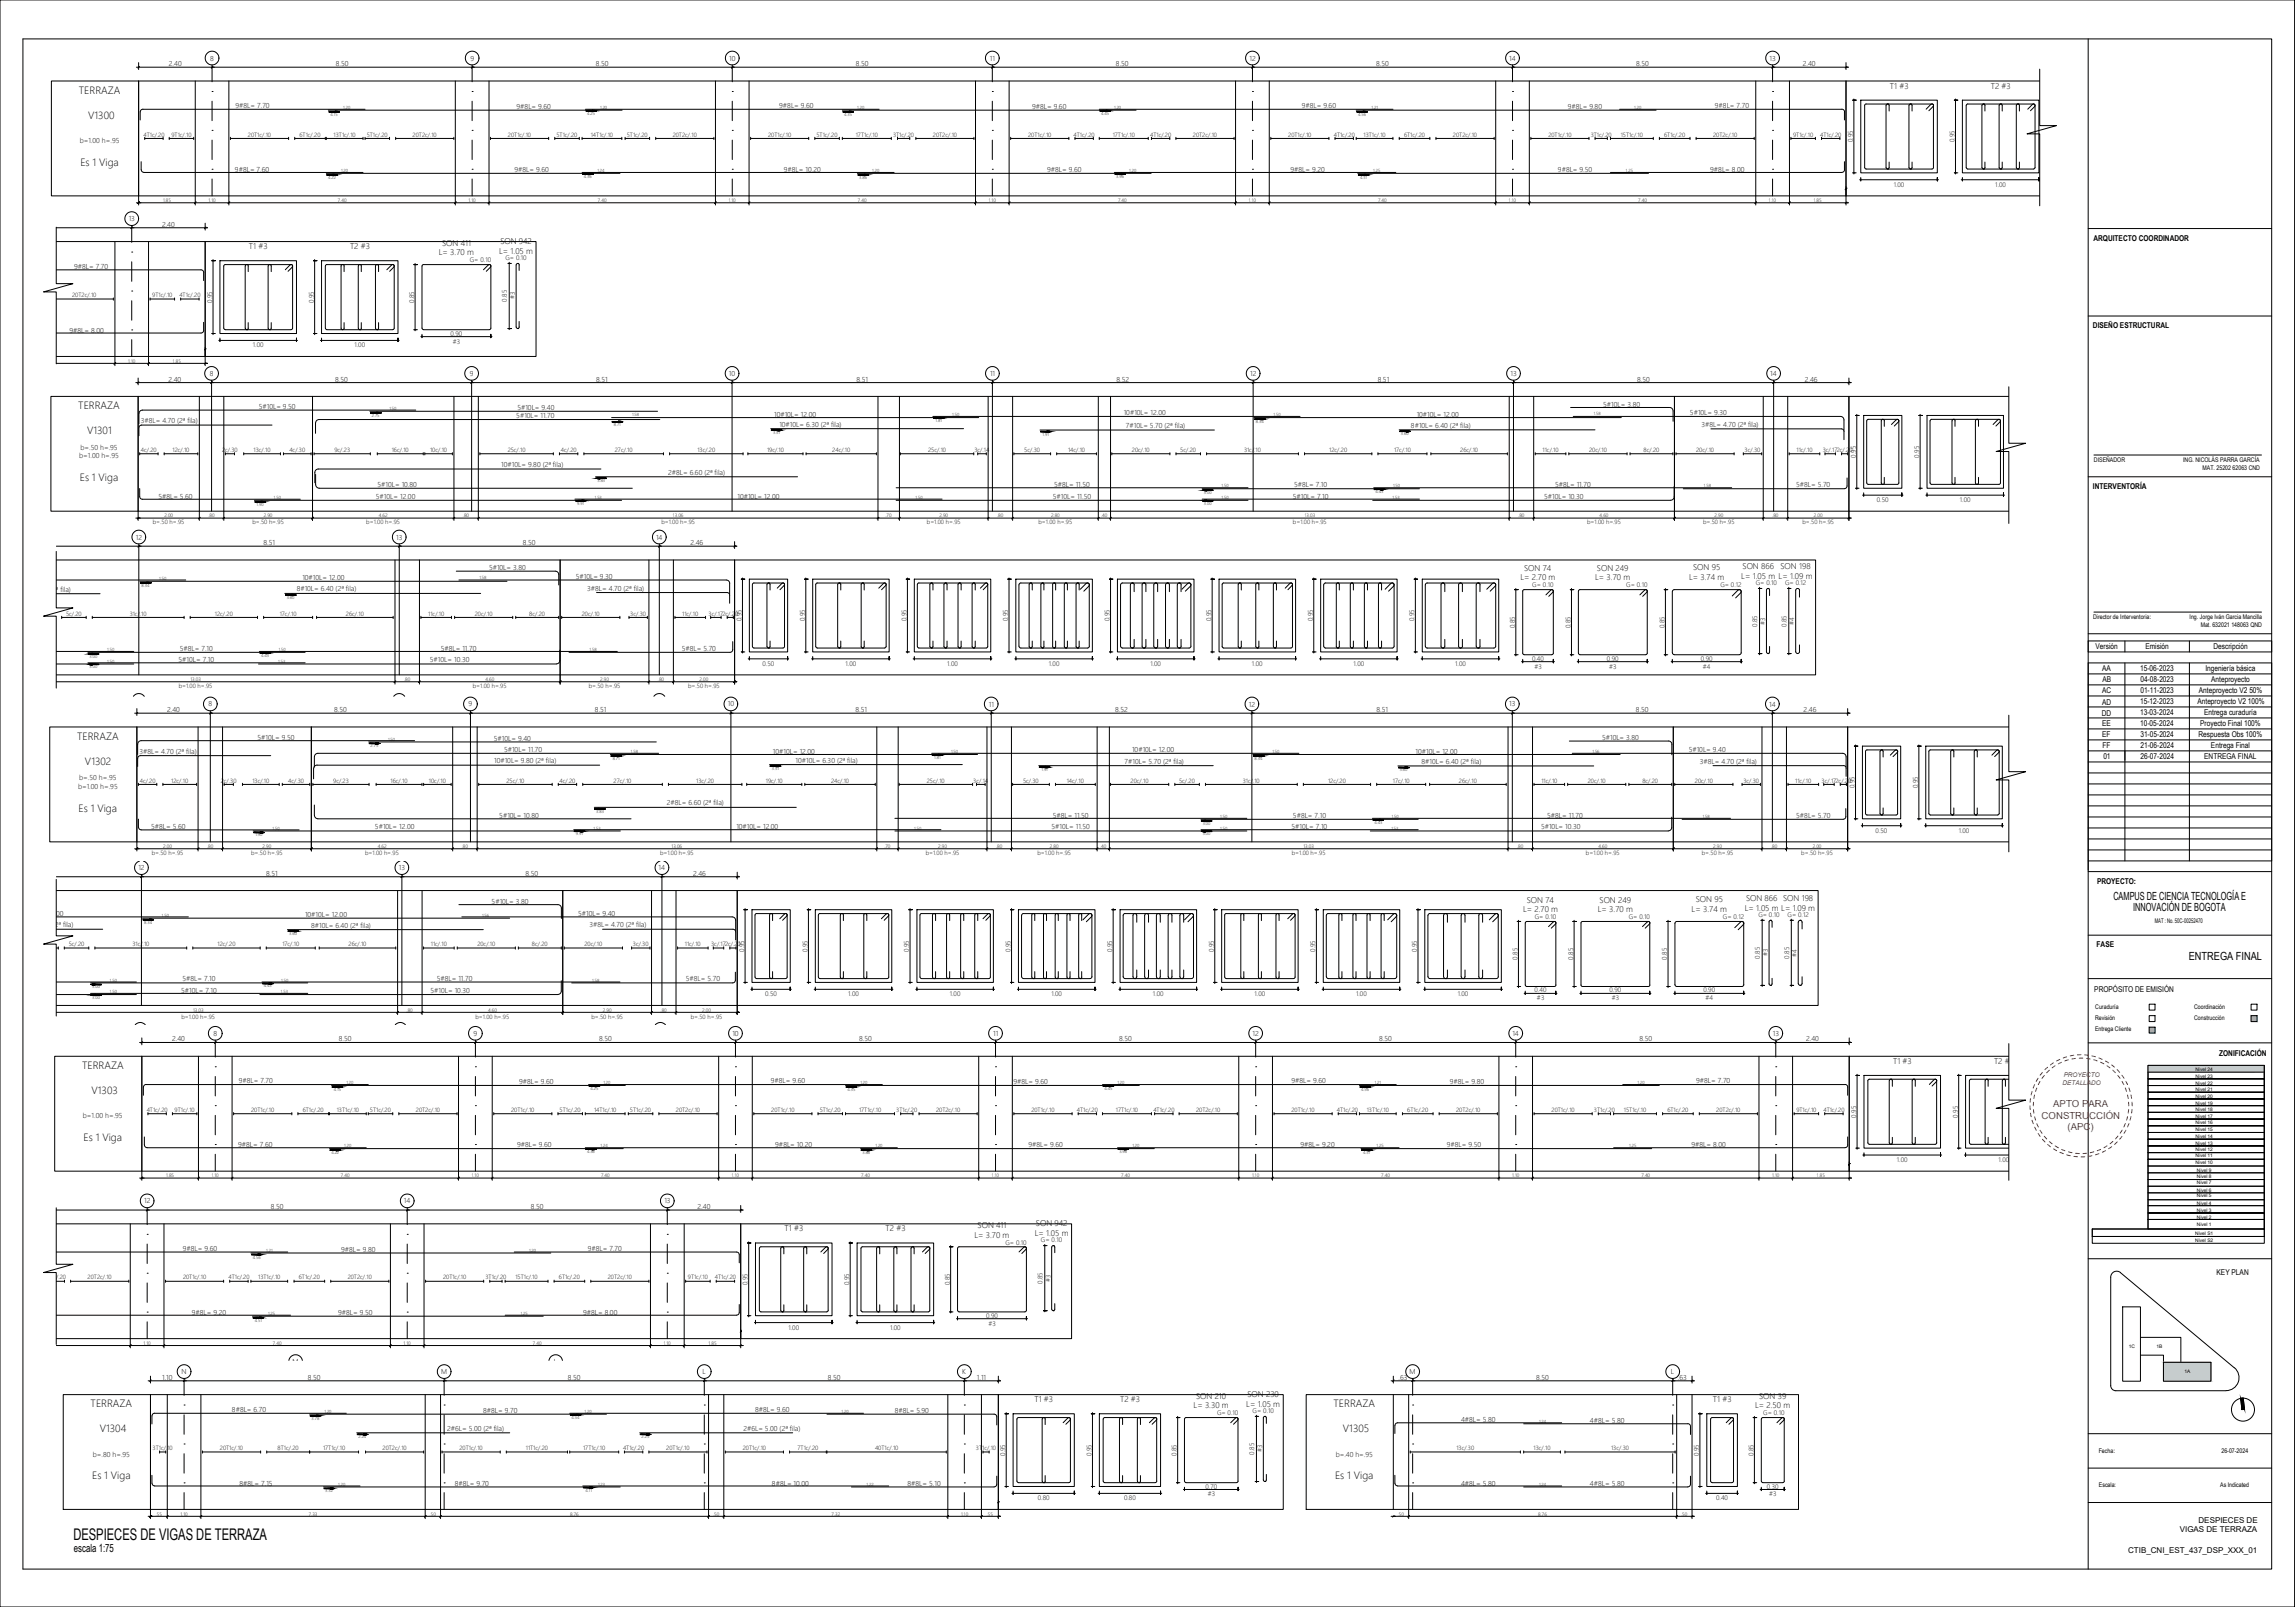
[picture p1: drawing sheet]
<svg xmlns="http://www.w3.org/2000/svg" width="1000mm" height="700mm" viewBox="0 0 1000 700" stroke-linecap="round" stroke-linejoin="round" font-family="sans-serif">
<defs><g id="words">
<text font-size="7" x="32" y="670.9">DESPIECES DE VIGAS DE TERRAZA</text>
<g font-size="4.9">
<text x="921" y="392">CAMPUS DE CIENCIA TECNOLOGÍA E</text>
<text x="929.6" y="396.7">INNOVACIÓN DE BOGOTA</text>
<text x="953.9" y="418.2">ENTREGA FINAL</text>
<text x="32.2" y="676.1">escala 1:75</text>
</g>
<g font-size="4.6">
<text x="34.4" y="40.8">TERRAZA</text>
<text x="38.4" y="51.7">V1300</text>
<text x="35" y="72.2">Es 1 Viga</text>
<text x="34.1" y="178.2">TERRAZA</text>
<text x="38" y="189.1">V1301</text>
<text x="34.8" y="209.6">Es 1 Viga</text>
<text x="33.6" y="322.1">TERRAZA</text>
<text x="37" y="333.1">V1302</text>
<text x="34.2" y="353.6">Es 1 Viga</text>
<text x="35.8" y="465.6">TERRAZA</text>
<text x="39.9" y="476.5">V1303</text>
<text x="36.4" y="497">Es 1 Viga</text>
<text x="39.5" y="612.9">TERRAZA</text>
<text x="581.2" y="612.9">TERRAZA</text>
<text x="43.5" y="623.8">V1304</text>
<text x="585.2" y="623.8">V1305</text>
<text x="40.1" y="644.3">Es 1 Viga</text>
<text x="581.8" y="644.3">Es 1 Viga</text>
</g>
<g font-size="4.2" fill="#f00">
<text x="894.8" y="482.2">APTO PARA</text>
<text x="889.7" y="487.2">CONSTRUCCIÓN</text>
<text x="901" y="492.2">(APC)</text>
</g>
<g font-size="3.6">
<text x="823.6" y="38.6">T1 #3</text>
<text x="867.6" y="38.6">T2 #3</text>
<text x="192.7" y="107">SON 411</text>
<text x="218.1" y="106.4">SON 942</text>
<text x="108.5" y="108.5">T1 #3</text>
<text x="152.5" y="108.5">T2 #3</text>
<text x="191.2" y="111.2">L= 3.70 m</text>
<text x="217.5" y="110.6">L= 1.05 m</text>
<text x="664.2" y="248.6">SON 74</text>
<text x="695.9" y="248.6">SON 249</text>
<text x="737.9" y="248.3">SON 95</text>
<text x="759.4" y="248">SON 866</text>
<text x="775.9" y="248">SON 198</text>
<text x="662.6" y="252.8">L= 2.70 m</text>
<text x="695.2" y="252.8">L= 3.70 m</text>
<text x="736" y="252.6">L= 3.74 m</text>
<text x="758.8" y="252.2">L= 1.05 m L= 1.09 m</text>
<text x="665.4" y="393.1">SON 74</text>
<text x="697.1" y="393.1">SON 249</text>
<text x="739" y="392.9">SON 95</text>
<text x="760.9" y="392.5">SON 866 SON 198</text>
<text x="663.7" y="397.4">L= 2.70 m</text>
<text x="696.3" y="397.4">L= 3.70 m</text>
<text x="737.2" y="397.1">L= 3.74 m</text>
<text x="760.3" y="396.8">L= 1.05 m L= 1.09 m</text>
<text x="825" y="463.4">T1 #3</text>
<text x="869" y="463.4">T2 #3</text>
<text x="341.9" y="536.3">T1 #3</text>
<text x="385.9" y="536.3">T2 #3</text>
<text x="424.6" y="539">L= 3.70 m</text>
<text x="426" y="534.8">SON 411</text>
<text x="450.9" y="538.5">L= 1.05 m</text>
<text x="451.4" y="534.2">SON 942</text>
<text x="450.8" y="610.7">T1 #3</text>
<text x="488.1" y="610.7">T2 #3</text>
<text x="521.3" y="609.1">SON 210</text>
<text x="543.6" y="608.6">SON 230</text>
<text x="746.5" y="610.7">T1 #3</text>
<text x="766.6" y="609.1">SON 39</text>
<text x="520.1" y="613.4">L= 3.30 m</text>
<text x="543.1" y="612.8">L= 1.05 m</text>
<text x="764.8" y="613.4">L= 2.50 m</text>
</g>
<g font-size="3.5">
<text x="912.3" y="104.9">ARQUITECTO COORDINADOR</text>
<text x="912.1" y="143">DISEÑO ESTRUCTURAL</text>
<text x="912.1" y="213">INTERVENTORÍA</text>
<text x="913.2" y="282.7">Versión</text>
<text x="934.9" y="282.7">Emisión</text>
<text x="964.6" y="282.7">Descripción</text>
<text x="916.1" y="292.3">AA</text>
<text x="932.6" y="292.3">15-06-2023</text>
<text x="961.1" y="292.3">Ingeniería básica</text>
<text x="916.2" y="297.1">AB</text>
<text x="932.7" y="297.1">04-08-2023</text>
<text x="963.6" y="297.1">Anteproyecto</text>
<text x="916.1" y="301.9">AC</text>
<text x="932.7" y="301.9">01-11-2023</text>
<text x="958.3" y="301.9">Anteproyecto V2 50%</text>
<text x="915.9" y="311.7">DD</text>
<text x="916.1" y="307">AD</text>
<text x="932.6" y="306.5">15-12-2023</text>
<text x="932.6" y="311.5">13-03-2024</text>
<text x="957.6" y="306.6">Anteproyecto V2 100%</text>
<text x="960.5" y="311.5">Entrega curaduría</text>
<text x="916.1" y="316.2">EE</text>
<text x="932.6" y="316.2">10-05-2024</text>
<text x="958.8" y="316.2">Proyecto Final 100%</text>
<text x="916.1" y="321">EF</text>
<text x="932.7" y="321">31-05-2024</text>
<text x="958.1" y="321">Respuesta Obs 100%</text>
<text x="916.2" y="325.8">FF</text>
<text x="932.8" y="325.8">21-06-2024</text>
<text x="963.5" y="325.8">Entrega Final</text>
<text x="916.6" y="330.6">01</text>
<text x="932.8" y="330.6">26-07-2024</text>
<text x="960.6" y="330.6">ENTREGA FINAL</text>
<text x="913.8" y="385.1">PROYECTO:</text>
<text x="913.7" y="412.3">FASE</text>
<text x="912.7" y="432.1">PROPÓSITO DE EMISIÓN</text>
<text x="967.1" y="460.1">ZONIFICACIÓN</text>
<text x="966" y="555.5">KEY PLAN</text>
<text x="958.1" y="663.3">DESPIECES DE</text>
<text x="949.9" y="667.4">VIGAS DE TERRAZA</text>
<text x="927.4" y="676.2">CTIB_CNI_EST_437_DSP_XXX_01</text>
</g>
<g font-size="3.1">
<text x="73.6" y="28.8">2.40</text>
<text x="91.6" y="26.4">8</text>
<text x="146.3" y="28.8">8.50</text>
<text x="205" y="26.4">9</text>
<text x="259.7" y="28.8">8.50</text>
<text x="317.8" y="26.4">10</text>
<text x="373" y="28.8">8.50</text>
<text x="431.4" y="26.4">11</text>
<text x="486.3" y="28.8">8.50</text>
<text x="544.5" y="26.4">12</text>
<text x="599.7" y="28.8">8.50</text>
<text x="657.7" y="26.4">14</text>
<text x="713" y="28.8">8.50</text>
<text x="771.2" y="26.4">13</text>
<text x="785.7" y="28.8">2.40</text>
<text x="102.7" y="47.1">9#8L= 7.70</text>
<text x="225.1" y="47.6">9#8L= 9.60</text>
<text x="339.6" y="47.1">9#8L= 9.60</text>
<text x="449.7" y="47.6">9#8L= 9.60</text>
<text x="567.3" y="47.1">9#8L= 9.60</text>
<text x="683.2" y="47.6">9#8L= 9.80</text>
<text x="747.4" y="47.1">9#8L= 7.70</text>
<text x="34.8" y="62.2">b=1.00 h=.95</text>
<text x="102.4" y="74.9">9#8L= 7.60</text>
<text x="224.2" y="74.9">9#8L= 9.60</text>
<text x="341.6" y="74.9">9#8L= 10.20</text>
<text x="456.3" y="74.9">9#8L= 9.60</text>
<text x="562.4" y="74.9">9#8L= 9.20</text>
<text x="678.9" y="74.9">9#8L= 9.50</text>
<text x="745.3" y="74.9">9#8L= 8.00</text>
<text x="56.1" y="96.3">13</text>
<text x="70.6" y="98.7">2.40</text>
<text x="32.3" y="117.1">9#8L= 7.70</text>
<text x="30.3" y="144.8">9#8L= 8.00</text>
<text x="73.4" y="166.2">2.40</text>
<text x="91.4" y="163.7">8</text>
<text x="146.1" y="166.2">8.50</text>
<text x="204.7" y="163.7">9</text>
<text x="259.8" y="166.2">8.51</text>
<text x="317.7" y="163.7">10</text>
<text x="373.3" y="166.2">8.51</text>
<text x="431.5" y="163.8">11</text>
<text x="486.5" y="166.2">8.52</text>
<text x="544.8" y="163.8">12</text>
<text x="600.4" y="166.2">8.51</text>
<text x="658.3" y="163.7">13</text>
<text x="713.4" y="166.2">8.50</text>
<text x="771.5" y="163.8">14</text>
<text x="786.5" y="166.2">2.46</text>
<text x="112.8" y="178.2">5#10L= 9.50</text>
<text x="225.5" y="178.7">5#10L= 9.40</text>
<text x="698.7" y="177.1">5#10L= 3.80</text>
<text x="61.3" y="184.2">3#8L= 4.70 (2ª fila)</text>
<text x="225" y="182.3">5#10L= 11.70</text>
<text x="337.4" y="181.5">10#10L= 12.00</text>
<text x="339.6" y="185.8">10#10L= 6.30 (2ª fila)</text>
<text x="489.7" y="180.9">10#10L= 12.00</text>
<text x="617.4" y="181.5">10#10L= 12.00</text>
<text x="736.5" y="180.9">5#10L= 9.30</text>
<text x="741.5" y="185.9">3#8L= 4.70 (2ª fila)</text>
<text x="490.6" y="186.4">7#10L= 5.70 (2ª fila)</text>
<text x="614.9" y="186.3">8#10L= 6.40 (2ª fila)</text>
<text x="35.1" y="195.8">b=.50 h=.95</text>
<text x="34.5" y="199.6">b=1.00 h=.95</text>
<text x="218.4" y="203.4">10#10L= 9.80 (2ª fila)</text>
<text x="291.1" y="206.7">2#8L= 6.60 (2ª fila)</text>
<text x="164.5" y="212.2">5#10L= 10.80</text>
<text x="459.4" y="212.2">5#8L= 11.50</text>
<text x="564" y="212.2">5#8L= 7.10</text>
<text x="677.7" y="212.2">5#8L= 11.70</text>
<text x="782.7" y="212.2">5#8L= 5.70</text>
<text x="69" y="217.2">5#8L= 5.60</text>
<text x="163.8" y="217.2">5#10L= 12.00</text>
<text x="321.4" y="217.2">10#10L= 12.00</text>
<text x="458.8" y="217.2">5#10L= 11.50</text>
<text x="563.4" y="217.2">5#10L= 7.10</text>
<text x="672.9" y="217.2">5#10L= 10.30</text>
<text x="59.2" y="235">12</text>
<text x="114.8" y="237.4">8.51</text>
<text x="172.7" y="235">13</text>
<text x="227.9" y="237.4">8.50</text>
<text x="285.9" y="235">14</text>
<text x="300.9" y="237.4">2.46</text>
<text x="213.1" y="248.3">5#10L= 3.80</text>
<text x="5" y="257.7">7#10L= 5.70 (2ª fila)</text>
<text x="129.3" y="257.6">8#10L= 6.40 (2ª fila)</text>
<text x="131.8" y="252.7">10#10L= 12.00</text>
<text x="250.9" y="252.2">5#10L= 9.30</text>
<text x="255.9" y="257.2">3#8L= 4.70 (2ª fila)</text>
<text x="78.4" y="283.5">5#8L= 7.10</text>
<text x="192.1" y="283.5">5#8L= 11.70</text>
<text x="297.1" y="283.5">5#8L= 5.70</text>
<text x="77.8" y="288.5">5#10L= 7.10</text>
<text x="187.4" y="288.5">5#10L= 10.30</text>
<text x="72.9" y="310.1">2.40</text>
<text x="90.8" y="307.7">8</text>
<text x="145.6" y="310.1">8.50</text>
<text x="204.2" y="307.7">9</text>
<text x="259.3" y="310.1">8.51</text>
<text x="317.2" y="307.7">10</text>
<text x="372.8" y="310.1">8.51</text>
<text x="431" y="307.7">11</text>
<text x="486" y="310.1">8.52</text>
<text x="544.2" y="307.7">12</text>
<text x="599.9" y="310.1">8.51</text>
<text x="657.7" y="307.7">13</text>
<text x="712.9" y="310.1">8.50</text>
<text x="771" y="307.7">14</text>
<text x="786" y="310.1">2.46</text>
<text x="112.2" y="322.2">5#10L= 9.50</text>
<text x="215.2" y="322.7">5#10L= 9.40</text>
<text x="698.2" y="322.3">5#10L= 3.80</text>
<text x="60.8" y="328.2">3#8L= 4.70 (2ª fila)</text>
<text x="219.7" y="327.7">5#10L= 11.70</text>
<text x="336.8" y="328.2">10#10L= 12.00</text>
<text x="493.4" y="327.7">10#10L= 12.00</text>
<text x="616.9" y="328.2">10#10L= 12.00</text>
<text x="735.9" y="327.7">5#10L= 9.40</text>
<text x="215.3" y="332.3">10#10L= 9.80 (2ª fila)</text>
<text x="346.7" y="332.1">10#10L= 6.30 (2ª fila)</text>
<text x="490.1" y="332.6">7#10L= 5.70 (2ª fila)</text>
<text x="619.5" y="332.7">8#10L= 6.40 (2ª fila)</text>
<text x="740.8" y="332.6">3#8L= 4.70 (2ª fila)</text>
<text x="34.5" y="339.8">b=.50 h=.95</text>
<text x="34" y="343.6">b=1.00 h=.95</text>
<text x="290.6" y="350.7">2#8L= 6.60 (2ª fila)</text>
<text x="217.6" y="356.2">5#10L= 10.80</text>
<text x="458.8" y="356.2">5#8L= 11.50</text>
<text x="563.5" y="356.2">5#8L= 7.10</text>
<text x="674.2" y="356.2">5#8L= 11.70</text>
<text x="782.8" y="356.2">5#8L= 5.70</text>
<text x="65.8" y="361.2">5#8L= 5.60</text>
<text x="163.4" y="361.2">5#10L= 12.00</text>
<text x="320.9" y="361.2">10#10L= 12.00</text>
<text x="458.3" y="361.2">5#10L= 11.50</text>
<text x="562.9" y="361.2">5#10L= 7.10</text>
<text x="671.6" y="361.2">5#10L= 10.30</text>
<text x="60.3" y="379">12</text>
<text x="116" y="381.4">8.51</text>
<text x="173.8" y="379">13</text>
<text x="229" y="381.4">8.50</text>
<text x="287" y="379">14</text>
<text x="302" y="381.4">2.46</text>
<text x="214.2" y="393.6">5#10L= 3.80</text>
<text x="9.4" y="398.9">10#10L= 12.00</text>
<text x="132.9" y="399.4">10#10L= 12.00</text>
<text x="252" y="398.9">5#10L= 9.40</text>
<text x="6.1" y="403.8">7#10L= 5.70 (2ª fila)</text>
<text x="135.6" y="404">8#10L= 6.40 (2ª fila)</text>
<text x="256.9" y="403.8">3#8L= 4.70 (2ª fila)</text>
<text x="79.5" y="427.5">5#8L= 7.10</text>
<text x="190.3" y="427.5">5#8L= 11.70</text>
<text x="298.9" y="427.5">5#8L= 5.70</text>
<text x="79" y="432.4">5#10L= 7.10</text>
<text x="187.6" y="432.4">5#10L= 10.30</text>
<text x="75" y="453.6">2.40</text>
<text x="93" y="451.1">8</text>
<text x="147.7" y="453.6">8.50</text>
<text x="206.4" y="451.1">9</text>
<text x="261.1" y="453.6">8.50</text>
<text x="319.2" y="451.2">10</text>
<text x="374.4" y="453.6">8.50</text>
<text x="432.8" y="451.2">11</text>
<text x="487.7" y="453.6">8.50</text>
<text x="545.9" y="451.2">12</text>
<text x="601.1" y="453.6">8.50</text>
<text x="659.1" y="451.2">14</text>
<text x="714.4" y="453.6">8.50</text>
<text x="772.6" y="451.2">13</text>
<text x="787.1" y="453.6">2.40</text>
<text x="104.1" y="471.9">9#8L= 7.70</text>
<text x="226.3" y="472.3">9#8L= 9.60</text>
<text x="335.9" y="471.9">9#8L= 9.60</text>
<text x="441.6" y="472.3">9#8L= 9.60</text>
<text x="562.8" y="471.9">9#8L= 9.60</text>
<text x="631.8" y="472.3">9#8L= 9.80</text>
<text x="739.2" y="471.9">9#8L= 7.70</text>
<text x="36.2" y="487">b=1.00 h=.95</text>
<text x="103.8" y="499.6">9#8L= 7.60</text>
<text x="225.4" y="499.6">9#8L= 9.60</text>
<text x="337.9" y="499.6">9#8L= 10.20</text>
<text x="448.2" y="499.6">9#8L= 9.60</text>
<text x="566.7" y="499.6">9#8L= 9.20</text>
<text x="630.5" y="499.6">9#8L= 9.50</text>
<text x="737.2" y="499.6">9#8L= 8.00</text>
<text x="62.8" y="524.1">12</text>
<text x="118" y="526.6">8.50</text>
<text x="176" y="524.1">14</text>
<text x="231.4" y="526.6">8.50</text>
<text x="289.5" y="524.1">13</text>
<text x="304" y="526.6">2.40</text>
<text x="79.7" y="544.9">9#8L= 9.60</text>
<text x="148.7" y="545.3">9#8L= 9.80</text>
<text x="256.2" y="544.9">9#8L= 7.70</text>
<text x="83.6" y="572.6">9#8L= 9.20</text>
<text x="147.4" y="572.6">9#8L= 9.50</text>
<text x="254.1" y="572.6">9#8L= 8.00</text>
<text x="79.1" y="598.5">N</text>
<text x="127.5" y="594.1">M</text>
<text x="192.3" y="598.5">M</text>
<text x="241.4" y="594.1">L</text>
<text x="306.1" y="598.5">L</text>
<text x="419.3" y="598.5">K</text>
<text x="614.3" y="598.5">M</text>
<text x="728.1" y="598.5">L</text>
<text x="70.7" y="600.9">1.10</text>
<text x="134.1" y="600.9">8.50</text>
<text x="247.5" y="600.9">8.50</text>
<text x="360.8" y="600.9">8.50</text>
<text x="425.7" y="600.9">1.11</text>
<text x="609.5" y="600.9">.63</text>
<text x="669.5" y="600.9">8.50</text>
<text x="731.2" y="600.9">.63</text>
<text x="101.1" y="615.1">8#8L= 6.70</text>
<text x="210.6" y="615.5">8#8L= 9.70</text>
<text x="329.1" y="615.1">8#8L= 9.60</text>
<text x="389.9" y="615.5">8#8L= 5.90</text>
<text x="194.8" y="623.2">2#6L= 5.00 (2ª fila)</text>
<text x="323.9" y="623.2">2#6L= 5.00 (2ª fila)</text>
<text x="636.7" y="619.3">4#8L= 5.80</text>
<text x="692.9" y="619.6">4#8L= 5.80</text>
<text x="40.5" y="634.4">b=.80 h=.95</text>
<text x="582.1" y="634.4">b=.40 h=.95</text>
<text x="104.4" y="647">8#8L= 7.15</text>
<text x="198.2" y="647">8#8L= 9.70</text>
<text x="336.4" y="647">8#8L= 10.00</text>
<text x="395.5" y="647">8#8L= 5.10</text>
<text x="636.7" y="647">4#8L= 5.80</text>
<text x="692.9" y="647">4#8L= 5.80</text>
</g>
<g font-size="2.9">
<text x="807.5" y="62" transform="rotate(-90 807.5 62)">0.95</text>
<text x="851.7" y="62" transform="rotate(-90 851.7 62)">0.95</text>
<text x="825.2" y="81.3">1.00</text>
<text x="869.5" y="81.3">1.00</text>
<text x="220.3" y="113.2">G= 0.10</text>
<text x="204.8" y="114.3">G= 0.10</text>
<text x="92.4" y="131.9" transform="rotate(-90 92.4 131.9)">0.95</text>
<text x="136.7" y="131.9" transform="rotate(-90 136.7 131.9)">0.95</text>
<text x="180.5" y="131.9" transform="rotate(-90 180.5 131.9)">0.85</text>
<text x="220.9" y="131.4" transform="rotate(-90 220.9 131.4)">0.85</text>
<text x="224.4" y="130.4" transform="rotate(-90 224.4 130.4)">#3</text>
<text x="196.3" y="146.1">0.90</text>
<text x="197.4" y="149.6">#3</text>
<text x="110.2" y="151.3">1.00</text>
<text x="154.5" y="151.3">1.00</text>
<text x="808.7" y="199.3" transform="rotate(-90 808.7 199.3)">0.95</text>
<text x="836.3" y="199.3" transform="rotate(-90 836.3 199.3)">0.95</text>
<text x="817.9" y="218.7">0.50</text>
<text x="854.1" y="218.7">1.00</text>
<text x="667.8" y="255.8">G= 0.10</text>
<text x="708.7" y="255.8">G= 0.10</text>
<text x="749.7" y="255.6">G= 0.12</text>
<text x="765.1" y="254.8">G= 0.10</text>
<text x="777.9" y="254.8">G= 0.12</text>
<text x="323.1" y="270.6" transform="rotate(-90 323.1 270.6)">0.95</text>
<text x="350.7" y="270.6" transform="rotate(-90 350.7 270.6)">0.95</text>
<text x="395" y="270.6" transform="rotate(-90 395 270.6)">0.95</text>
<text x="439.3" y="270.6" transform="rotate(-90 439.3 270.6)">0.95</text>
<text x="483.5" y="270.6" transform="rotate(-90 483.5 270.6)">0.95</text>
<text x="527.8" y="270.6" transform="rotate(-90 527.8 270.6)">0.95</text>
<text x="572.1" y="270.6" transform="rotate(-90 572.1 270.6)">0.95</text>
<text x="616.3" y="270.6" transform="rotate(-90 616.3 270.6)">0.95</text>
<text x="660.1" y="273.5" transform="rotate(-90 660.1 273.5)">0.85</text>
<text x="684.4" y="273.5" transform="rotate(-90 684.4 273.5)">0.85</text>
<text x="725.3" y="273.5" transform="rotate(-90 725.3 273.5)">0.85</text>
<text x="765.8" y="273" transform="rotate(-90 765.8 273)">0.85</text>
<text x="769.2" y="272" transform="rotate(-90 769.2 272)">#3</text>
<text x="778.6" y="273" transform="rotate(-90 778.6 273)">0.85</text>
<text x="781.9" y="272.1" transform="rotate(-90 781.9 272.1)">#4</text>
<text x="667.6" y="287.7">0.40</text>
<text x="700.3" y="287.7">0.90</text>
<text x="741.2" y="287.7">0.90</text>
<text x="332.3" y="290">0.50</text>
<text x="368.5" y="290">1.00</text>
<text x="412.8" y="290">1.00</text>
<text x="457" y="290">1.00</text>
<text x="501.3" y="290">1.00</text>
<text x="545.6" y="290">1.00</text>
<text x="589.9" y="290">1.00</text>
<text x="634.2" y="290">1.00</text>
<text x="668.7" y="291.2">#3</text>
<text x="701.3" y="291.2">#3</text>
<text x="742.1" y="291.2">#4</text>
<text x="808.2" y="343.3" transform="rotate(-90 808.2 343.3)">0.95</text>
<text x="835.8" y="343.3" transform="rotate(-90 835.8 343.3)">0.95</text>
<text x="817.4" y="362.6">0.50</text>
<text x="853.6" y="362.6">1.00</text>
<text x="668.9" y="400.4">G= 0.10</text>
<text x="709.8" y="400.4">G= 0.10</text>
<text x="750.8" y="400.1">G= 0.12</text>
<text x="766.3" y="399.3">G= 0.10</text>
<text x="779" y="399.3">G= 0.12</text>
<text x="324.2" y="414.6" transform="rotate(-90 324.2 414.6)">0.95</text>
<text x="351.9" y="414.6" transform="rotate(-90 351.9 414.6)">0.95</text>
<text x="396.1" y="414.6" transform="rotate(-90 396.1 414.6)">0.95</text>
<text x="440.4" y="414.6" transform="rotate(-90 440.4 414.6)">0.95</text>
<text x="484.7" y="414.6" transform="rotate(-90 484.7 414.6)">0.95</text>
<text x="529" y="414.6" transform="rotate(-90 529 414.6)">0.95</text>
<text x="573.2" y="414.6" transform="rotate(-90 573.2 414.6)">0.95</text>
<text x="617.5" y="414.6" transform="rotate(-90 617.5 414.6)">0.95</text>
<text x="661.2" y="418" transform="rotate(-90 661.2 418)">0.85</text>
<text x="685.5" y="418" transform="rotate(-90 685.5 418)">0.85</text>
<text x="726.4" y="418" transform="rotate(-90 726.4 418)">0.85</text>
<text x="766.9" y="417.5" transform="rotate(-90 766.9 417.5)">0.85</text>
<text x="770.4" y="416.5" transform="rotate(-90 770.4 416.5)">#3</text>
<text x="779.7" y="417.5" transform="rotate(-90 779.7 417.5)">0.85</text>
<text x="783.1" y="416.7" transform="rotate(-90 783.1 416.7)">#4</text>
<text x="333.5" y="433.9">0.50</text>
<text x="369.7" y="433.9">1.00</text>
<text x="413.9" y="433.9">1.00</text>
<text x="458.2" y="433.9">1.00</text>
<text x="502.5" y="433.9">1.00</text>
<text x="546.7" y="433.9">1.00</text>
<text x="591" y="433.9">1.00</text>
<text x="635.3" y="433.9">1.00</text>
<text x="668.8" y="432.2">0.40</text>
<text x="669.8" y="435.7">#3</text>
<text x="701.4" y="432.2">0.90</text>
<text x="702.4" y="435.7">#3</text>
<text x="742.3" y="432.2">0.90</text>
<text x="743.2" y="435.7">#4</text>
<text x="808.9" y="486.8" transform="rotate(-90 808.9 486.8)">0.95</text>
<text x="853.1" y="486.8" transform="rotate(-90 853.1 486.8)">0.95</text>
<text x="826.6" y="506.1">1.00</text>
<text x="870.9" y="506.1">1.00</text>
<text x="438.1" y="542.1">G= 0.10</text>
<text x="453.6" y="541">G= 0.10</text>
<text x="325.8" y="559.7" transform="rotate(-90 325.8 559.7)">0.95</text>
<text x="370.1" y="559.7" transform="rotate(-90 370.1 559.7)">0.95</text>
<text x="413.9" y="559.7" transform="rotate(-90 413.9 559.7)">0.85</text>
<text x="454.3" y="559.2" transform="rotate(-90 454.3 559.2)">0.85</text>
<text x="457.8" y="558.2" transform="rotate(-90 457.8 558.2)">#3</text>
<text x="429.7" y="573.9">0.90</text>
<text x="343.6" y="579">1.00</text>
<text x="387.9" y="579">1.00</text>
<text x="430.7" y="577.4">#3</text>
<text x="530.4" y="616.4">G= 0.10</text>
<text x="545.9" y="615.4">G= 0.10</text>
<text x="768.4" y="616.4">G= 0.10</text>
<text x="438" y="634.1" transform="rotate(-90 438 634.1)">0.95</text>
<text x="475.7" y="634.1" transform="rotate(-90 475.7 634.1)">0.95</text>
<text x="512.7" y="634.1" transform="rotate(-90 512.7 634.1)">0.85</text>
<text x="546.5" y="633.6" transform="rotate(-90 546.5 633.6)">0.85</text>
<text x="550" y="632.6" transform="rotate(-90 550 632.6)">#3</text>
<text x="740.3" y="634.1" transform="rotate(-90 740.3 634.1)">0.95</text>
<text x="764.1" y="634.1" transform="rotate(-90 764.1 634.1)">0.85</text>
<text x="452.2" y="653.4">0.80</text>
<text x="489.8" y="653.4">0.80</text>
<text x="525.3" y="648.3">0.70</text>
<text x="526.3" y="651.8">#3</text>
<text x="747.9" y="653.4">0.40</text>
<text x="770" y="648.3">0.30</text>
<text x="771" y="651.8">#3</text>
</g>
<g font-size="2.8">
<text x="912.5" y="201">DISEÑADOR</text>
<text x="951.4" y="201.3">ING. NICOLÁS PARRA GARCÍA</text>
<text x="959.8" y="204.5">MAT. 25202 62063 CND</text>
<text x="912.1" y="269.4">Director de Interventoria:</text>
<text x="954.2" y="269.6">Ing. Jorge Iván Garcia Mancilla</text>
<text x="959" y="272.9">Mat. 632021 148063 QND</text>
<text x="939" y="402.1">MAT : No. 50C-00252470</text>
<text x="913.1" y="439.3">Curaduría</text>
<text x="956.1" y="439.3">Coordinación</text>
<text x="913" y="444.3">Revisión</text>
<text x="913" y="449.2">Entrega Cliente</text>
<text x="956.1" y="444.3">Construcción</text>
<text x="914.6" y="632.8">Fecha:</text>
<text x="968.1" y="632.8">26-07-2024</text>
<text x="914.7" y="647.5">Escala:</text>
<text x="967.5" y="647.7">As Indicated</text>
</g>
<g font-size="2.8" fill="#f00">
<text x="898.9" y="472.5">DETALLADO</text>
<text x="899.3" y="469.2">PROYECTO</text>
</g>
<g font-size="2.7">
<text x="62.5" y="59.5">4T1c/.20</text>
<text x="74.7" y="59.5">9T1c/.10</text>
<text x="108" y="59.5">20T1c/.10</text>
<text x="130.5" y="59.5">6T1c/.20</text>
<text x="145.4" y="59.5">13T1c/.10</text>
<text x="159.8" y="59.5">5T1c/.20</text>
<text x="179.8" y="59.5">20T2c/.10</text>
<text x="221.4" y="59.5">20T1c/.10</text>
<text x="242.5" y="59.5">5T1c/.20</text>
<text x="257.5" y="59.5">14T1c/.10</text>
<text x="273.1" y="59.5">5T1c/.20</text>
<text x="293.2" y="59.5">20T2c/.10</text>
<text x="334.7" y="59.5">20T1c/.10</text>
<text x="355.8" y="59.5">5T1c/.20</text>
<text x="373" y="59.5">17T1c/.10</text>
<text x="389.2" y="59.5">3T1c/.20</text>
<text x="406.5" y="59.5">20T2c/.10</text>
<text x="448.1" y="59.5">20T1c/.10</text>
<text x="467.9" y="59.5">4T1c/.20</text>
<text x="484.9" y="59.5">17T1c/.10</text>
<text x="501.2" y="59.5">4T1c/.20</text>
<text x="519.9" y="59.5">20T2c/.10</text>
<text x="561.4" y="59.5">20T1c/.10</text>
<text x="581.2" y="59.5">4T1c/.20</text>
<text x="594.2" y="59.5">13T1c/.10</text>
<text x="611.8" y="59.5">6T1c/.20</text>
<text x="633.2" y="59.5">20T2c/.10</text>
<text x="674.8" y="59.5">20T1c/.10</text>
<text x="693.2" y="59.5">3T1c/.20</text>
<text x="706.3" y="59.5">15T1c/.10</text>
<text x="725.2" y="59.5">6T1c/.20</text>
<text x="746.5" y="59.5">20T2c/.10</text>
<text x="781.4" y="59.5">9T1c/.10</text>
<text x="793.2" y="59.5">4T1c/.20</text>
<text x="31.5" y="129.4">20T2c/.10</text>
<text x="66.4" y="129.4">9T1c/.10</text>
<text x="78.2" y="129.4">4T1c/.20</text>
<text x="61.4" y="196.8">4c/.20</text>
<text x="75.2" y="196.8">12c/.10</text>
<text x="96.8" y="196.8">2c/.30</text>
<text x="110.5" y="196.8">13c/.10</text>
<text x="126.1" y="196.8">4c/.30</text>
<text x="145.8" y="196.8">9c/.23</text>
<text x="170.7" y="196.8">16c/.10</text>
<text x="187.5" y="196.8">10c/.10</text>
<text x="221.2" y="196.8">25c/.10</text>
<text x="244.4" y="196.8">4c/.20</text>
<text x="267.9" y="196.8">27c/.10</text>
<text x="303.9" y="196.8">13c/.20</text>
<text x="334.3" y="196.8">19c/.10</text>
<text x="362.7" y="196.8">24c/.10</text>
<text x="404.5" y="196.8">25c/.10</text>
<text x="424.6" y="196.8">3c/.14</text>
<text x="446.4" y="196.8">5c/.30</text>
<text x="465.5" y="196.8">14c/.10</text>
<text x="493.3" y="196.8">20c/.10</text>
<text x="514.3" y="196.8">5c/.20</text>
<text x="542.1" y="196.8">31c/.10</text>
<text x="579.3" y="196.8">12c/.20</text>
<text x="607.5" y="196.8">17c/.10</text>
<text x="636.4" y="196.8">26c/.10</text>
<text x="672.3" y="196.8">11c/.10</text>
<text x="692.5" y="196.8">20c/.10</text>
<text x="716.3" y="196.8">8c/.20</text>
<text x="739.1" y="196.8">20c/.10</text>
<text x="760.3" y="196.8">3c/.30</text>
<text x="782.9" y="196.8">11c/.10</text>
<text x="794.3" y="196.8">3c/.172c/.20</text>
<text x="66.6" y="228.4">b=.50 h=.95</text>
<text x="110" y="228.4">b=.50 h=.95</text>
<text x="159.6" y="228.4">b=1.00 h=.95</text>
<text x="288.2" y="228.4">b=1.00 h=.95</text>
<text x="403.9" y="228.4">b=1.00 h=.95</text>
<text x="452.6" y="228.4">b=1.00 h=.95</text>
<text x="563.5" y="228.4">b=1.00 h=.95</text>
<text x="691.7" y="228.4">b=1.00 h=.95</text>
<text x="742.1" y="228.4">b=.50 h=.95</text>
<text x="785.5" y="228.4">b=.50 h=.95</text>
<text x="28.8" y="268.1">5c/.20</text>
<text x="56.5" y="268.1">31c/.10</text>
<text x="93.7" y="268.1">12c/.20</text>
<text x="121.9" y="268.1">17c/.10</text>
<text x="150.7" y="268.1">26c/.10</text>
<text x="186.6" y="268.1">11c/.10</text>
<text x="206.9" y="268.1">20c/.10</text>
<text x="230.7" y="268.1">8c/.20</text>
<text x="253.5" y="268.1">20c/.10</text>
<text x="274.7" y="268.1">3c/.30</text>
<text x="297.3" y="268.1">11c/.10</text>
<text x="308.8" y="268.1">3c/.172c/.20</text>
<text x="77.9" y="299.7">b=1.00 h=.95</text>
<text x="206.1" y="299.7">b=1.00 h=.95</text>
<text x="256.6" y="299.7">b=.50 h=.95</text>
<text x="299.9" y="299.7">b=.50 h=.95</text>
<text x="60.9" y="340.8">4c/.20</text>
<text x="74.6" y="340.8">12c/.10</text>
<text x="96.2" y="340.8">2c/.30</text>
<text x="110" y="340.8">13c/.10</text>
<text x="125.6" y="340.8">4c/.30</text>
<text x="145.2" y="340.8">9c/.23</text>
<text x="170.2" y="340.8">16c/.10</text>
<text x="186.9" y="340.8">10c/.10</text>
<text x="220.7" y="340.8">25c/.10</text>
<text x="243.9" y="340.8">4c/.20</text>
<text x="267.4" y="340.8">27c/.10</text>
<text x="303.4" y="340.8">13c/.20</text>
<text x="333.8" y="340.8">19c/.10</text>
<text x="362.2" y="340.8">24c/.10</text>
<text x="403.9" y="340.8">25c/.10</text>
<text x="424.1" y="340.8">3c/.14</text>
<text x="445.8" y="340.8">5c/.30</text>
<text x="464.9" y="340.8">14c/.10</text>
<text x="492.7" y="340.8">20c/.10</text>
<text x="513.8" y="340.8">5c/.20</text>
<text x="541.6" y="340.8">31c/.10</text>
<text x="578.7" y="340.8">12c/.20</text>
<text x="607" y="340.8">17c/.10</text>
<text x="635.8" y="340.8">26c/.10</text>
<text x="671.7" y="340.8">11c/.10</text>
<text x="691.9" y="340.8">20c/.10</text>
<text x="715.7" y="340.8">8c/.20</text>
<text x="738.6" y="340.8">20c/.10</text>
<text x="759.8" y="340.8">3c/.30</text>
<text x="782.4" y="340.8">11c/.10</text>
<text x="793.8" y="340.8">3c/.172c/.20</text>
<text x="66.1" y="372.4">b=.50 h=.95</text>
<text x="109.5" y="372.4">b=.50 h=.95</text>
<text x="159.1" y="372.4">b=1.00 h=.95</text>
<text x="287.7" y="372.4">b=1.00 h=.95</text>
<text x="403.4" y="372.4">b=1.00 h=.95</text>
<text x="452.1" y="372.4">b=1.00 h=.95</text>
<text x="562.9" y="372.4">b=1.00 h=.95</text>
<text x="691.1" y="372.4">b=1.00 h=.95</text>
<text x="741.6" y="372.4">b=.50 h=.95</text>
<text x="785" y="372.4">b=.50 h=.95</text>
<text x="29.9" y="412.1">5c/.20</text>
<text x="57.7" y="412.1">31c/.10</text>
<text x="94.8" y="412.1">12c/.20</text>
<text x="123.1" y="412.1">17c/.10</text>
<text x="151.9" y="412.1">26c/.10</text>
<text x="187.8" y="412.1">11c/.10</text>
<text x="208" y="412.1">20c/.10</text>
<text x="231.8" y="412.1">8c/.20</text>
<text x="254.7" y="412.1">20c/.10</text>
<text x="275.8" y="412.1">3c/.30</text>
<text x="298.4" y="412.1">11c/.10</text>
<text x="309.9" y="412.1">3c/.172c/.20</text>
<text x="79" y="443.7">b=1.00 h=.95</text>
<text x="207.2" y="443.7">b=1.00 h=.95</text>
<text x="257.7" y="443.7">b=.50 h=.95</text>
<text x="301" y="443.7">b=.50 h=.95</text>
<text x="63.9" y="484.3">4T1c/.20</text>
<text x="76.1" y="484.3">9T1c/.10</text>
<text x="109.4" y="484.3">20T1c/.10</text>
<text x="131.9" y="484.3">6T1c/.20</text>
<text x="146.8" y="484.3">13T1c/.10</text>
<text x="161.2" y="484.3">5T1c/.20</text>
<text x="181.2" y="484.3">20T2c/.10</text>
<text x="222.8" y="484.3">20T1c/.10</text>
<text x="243.9" y="484.3">5T1c/.20</text>
<text x="258.9" y="484.3">14T1c/.10</text>
<text x="274.5" y="484.3">5T1c/.20</text>
<text x="294.6" y="484.3">20T2c/.10</text>
<text x="336.1" y="484.3">20T1c/.10</text>
<text x="357.2" y="484.3">5T1c/.20</text>
<text x="374.4" y="484.3">17T1c/.10</text>
<text x="390.6" y="484.3">3T1c/.20</text>
<text x="407.9" y="484.3">20T2c/.10</text>
<text x="449.5" y="484.3">20T1c/.10</text>
<text x="469.3" y="484.3">4T1c/.20</text>
<text x="486.3" y="484.3">17T1c/.10</text>
<text x="502.6" y="484.3">4T1c/.20</text>
<text x="521.3" y="484.3">20T2c/.10</text>
<text x="562.8" y="484.3">20T1c/.10</text>
<text x="582.6" y="484.3">4T1c/.20</text>
<text x="595.6" y="484.3">13T1c/.10</text>
<text x="613.2" y="484.3">6T1c/.20</text>
<text x="634.6" y="484.3">20T2c/.10</text>
<text x="676.1" y="484.3">20T1c/.10</text>
<text x="694.6" y="484.3">3T1c/.20</text>
<text x="707.7" y="484.3">15T1c/.10</text>
<text x="726.6" y="484.3">6T1c/.20</text>
<text x="747.9" y="484.3">20T2c/.10</text>
<text x="782.8" y="484.3">9T1c/.10</text>
<text x="794.6" y="484.3">4T1c/.20</text>
<text x="19.6" y="557.2">4T1c/.20</text>
<text x="38.2" y="557.2">20T2c/.10</text>
<text x="79.8" y="557.2">20T1c/.10</text>
<text x="99.6" y="557.2">4T1c/.20</text>
<text x="112.5" y="557.2">13T1c/.10</text>
<text x="130.2" y="557.2">6T1c/.20</text>
<text x="151.5" y="557.2">20T2c/.10</text>
<text x="193.1" y="557.2">20T1c/.10</text>
<text x="211.5" y="557.2">3T1c/.20</text>
<text x="224.6" y="557.2">15T1c/.10</text>
<text x="243.5" y="557.2">6T1c/.20</text>
<text x="264.9" y="557.2">20T2c/.10</text>
<text x="299.8" y="557.2">9T1c/.10</text>
<text x="311.6" y="557.2">4T1c/.20</text>
<text x="66.5" y="631.6">3T1c/.10</text>
<text x="95.8" y="631.6">20T1c/.10</text>
<text x="121" y="631.6">8T1c/.20</text>
<text x="140.8" y="631.6">17T1c/.10</text>
<text x="166.7" y="631.6">20T2c/.10</text>
<text x="200.2" y="631.6">20T1c/.10</text>
<text x="229.2" y="631.6">11T1c/.20</text>
<text x="254.1" y="631.6">17T1c/.10</text>
<text x="271.5" y="631.6">4T1c/.20</text>
<text x="290.4" y="631.6">20T1c/.10</text>
<text x="323.7" y="631.6">20T1c/.10</text>
<text x="347.6" y="631.6">7T1c/.20</text>
<text x="381.3" y="631.6">40T1c/.10</text>
<text x="425.3" y="631.6">3T1c/.10</text>
<text x="634.7" y="631.6">13c/.30</text>
<text x="668.3" y="631.6">13c/.10</text>
<text x="702.1" y="631.6">13c/.30</text>
</g>
<g font-size="2.2">
<text x="71" y="88">1.85</text>
<text x="90.8" y="88">1.10</text>
<text x="147.2" y="88">7.40</text>
<text x="204.2" y="88">1.10</text>
<text x="260.5" y="88">7.40</text>
<text x="317.5" y="88">1.10</text>
<text x="373.9" y="88">7.40</text>
<text x="430.9" y="88">1.10</text>
<text x="487.2" y="88">7.40</text>
<text x="544.2" y="88">1.10</text>
<text x="600.5" y="88">7.40</text>
<text x="657.6" y="88">1.10</text>
<text x="713.9" y="88">7.40</text>
<text x="770.9" y="88">1.10</text>
<text x="790.4" y="88">1.85</text>
<text x="55.8" y="158">1.10</text>
<text x="75.4" y="158">1.85</text>
<text x="71.6" y="225.3">2.00</text>
<text x="90.8" y="225.3">.80</text>
<text x="114.9" y="225.3">2.90</text>
<text x="165.1" y="225.3">4.62</text>
<text x="201.8" y="225.3">.80</text>
<text x="293.2" y="225.3">13.06</text>
<text x="385.9" y="225.3">.70</text>
<text x="409.4" y="225.3">2.90</text>
<text x="434.6" y="225.3">.80</text>
<text x="458" y="225.3">2.80</text>
<text x="479.9" y="225.3">.40</text>
<text x="568.6" y="225.3">13.03</text>
<text x="661.6" y="225.3">.80</text>
<text x="697.1" y="225.3">4.60</text>
<text x="747.1" y="225.3">2.90</text>
<text x="772.3" y="225.3">.80</text>
<text x="790.4" y="225.3">2.00</text>
<text x="83" y="296.6">13.03</text>
<text x="176.1" y="296.6">.80</text>
<text x="211.5" y="296.6">4.60</text>
<text x="261.5" y="296.6">2.90</text>
<text x="286.7" y="296.6">.80</text>
<text x="304.9" y="296.6">2.00</text>
<text x="71.1" y="369.3">2.00</text>
<text x="90.3" y="369.3">.80</text>
<text x="114.4" y="369.3">2.90</text>
<text x="164.6" y="369.3">4.62</text>
<text x="201.2" y="369.3">.80</text>
<text x="292.7" y="369.3">13.06</text>
<text x="385.4" y="369.3">.70</text>
<text x="408.9" y="369.3">2.90</text>
<text x="434" y="369.3">.80</text>
<text x="457.5" y="369.3">2.80</text>
<text x="479.3" y="369.3">.40</text>
<text x="568" y="369.3">13.03</text>
<text x="661.1" y="369.3">.80</text>
<text x="696.6" y="369.3">4.60</text>
<text x="746.6" y="369.3">2.90</text>
<text x="771.8" y="369.3">.80</text>
<text x="789.9" y="369.3">2.00</text>
<text x="84.1" y="440.6">13.03</text>
<text x="177.2" y="440.6">.80</text>
<text x="212.7" y="440.6">4.60</text>
<text x="262.7" y="440.6">2.90</text>
<text x="287.9" y="440.6">.80</text>
<text x="306" y="440.6">2.00</text>
<text x="72.4" y="512.8">1.85</text>
<text x="92.2" y="512.8">1.10</text>
<text x="148.6" y="512.8">7.40</text>
<text x="205.6" y="512.8">1.10</text>
<text x="261.9" y="512.8">7.40</text>
<text x="318.9" y="512.8">1.10</text>
<text x="375.3" y="512.8">7.40</text>
<text x="432.3" y="512.8">1.10</text>
<text x="488.6" y="512.8">7.40</text>
<text x="545.6" y="512.8">1.10</text>
<text x="601.9" y="512.8">7.40</text>
<text x="659" y="512.8">1.10</text>
<text x="715.3" y="512.8">7.40</text>
<text x="772.3" y="512.8">1.10</text>
<text x="791.8" y="512.8">1.85</text>
<text x="62.6" y="585.7">1.10</text>
<text x="118.9" y="585.7">7.40</text>
<text x="175.9" y="585.7">1.10</text>
<text x="232.2" y="585.7">7.40</text>
<text x="289.2" y="585.7">1.10</text>
<text x="308.8" y="585.7">1.85</text>
<text x="67.9" y="660.1">.55</text>
<text x="78.7" y="660.1">1.10</text>
<text x="134.6" y="660.1">7.33</text>
<text x="187.2" y="660.1">.50</text>
<text x="248.5" y="660.1">8.76</text>
<text x="310.7" y="660.1">.50</text>
<text x="362.4" y="660.1">7.32</text>
<text x="418.8" y="660.1">1.10</text>
<text x="430" y="660.1">.55</text>
<text x="609.1" y="660.1">.50</text>
<text x="670.3" y="660.1">8.76</text>
<text x="732.6" y="660.1">.50</text>
</g>
<g font-size="2.1">
<text x="956.8" y="466.3">Nivel 24</text>
<text x="956.8" y="472.5">Nivel 22</text>
<text x="956.8" y="469.4">Nivel 23</text>
<text x="956.8" y="478.1">Nivel 20</text>
<text x="956.8" y="475.2">Nivel 21</text>
<text x="956.8" y="484">Nivel 18</text>
<text x="956.8" y="481.2">Nivel 19</text>
<text x="956.8" y="489.7">Nivel 16</text>
<text x="956.8" y="487.1">Nivel 17</text>
<text x="956.8" y="495.5">Nivel 14</text>
<text x="956.8" y="492.5">Nivel 15</text>
<text x="956.8" y="501.5">Nivel 12</text>
<text x="956.8" y="498.5">Nivel 13</text>
<text x="956.8" y="507">Nivel 10</text>
<text x="956.8" y="504.1">Nivel 11</text>
<text x="957.4" y="515.8">Nivel 7</text>
<text x="957.4" y="512.9">Nivel 8</text>
<text x="957.4" y="510.3">Nivel 9</text>
<text x="957.4" y="521.5">Nivel 5</text>
<text x="957.4" y="519">Nivel 6</text>
<text x="957.4" y="527.7">Nivel 3</text>
<text x="957.4" y="524.7">Nivel 4</text>
<text x="957.4" y="530.7">Nivel 2</text>
<text x="956.7" y="537.9">Nivel S1</text>
<text x="957.4" y="534.2">Nivel 1</text>
<text x="956.7" y="540.8">Nivel S2</text>
<text x="927.7" y="587.1">1C</text>
<text x="939.8" y="587.1">1B</text>
<text x="952" y="598.1">1A</text>
</g>
<g font-size="1.9">
<text x="149.6" y="47.5">1.20</text>
<text x="261.5" y="47.5">1.20</text>
<text x="373.5" y="47.5">1.20</text>
<text x="485.5" y="47.5">1.20</text>
<text x="597.7" y="47.5">1.21</text>
<text x="712.2" y="47.5">1.20</text>
<text x="144.1" y="50.4">4.15</text>
<text x="255.9" y="50">4.25</text>
<text x="367.9" y="50.4">4.35</text>
<text x="479.9" y="50">4.45</text>
<text x="591.8" y="50.4">4.56</text>
<text x="143" y="77.9">4.22</text>
<text x="148.6" y="75">1.20</text>
<text x="254.4" y="77.5">4.36</text>
<text x="260.3" y="75">1.24</text>
<text x="374.4" y="77.9">3.86</text>
<text x="380.1" y="75">1.20</text>
<text x="486.4" y="77.5">3.96</text>
<text x="492.1" y="75">1.20</text>
<text x="592.7" y="77.9">4.51</text>
<text x="598.5" y="75">1.25</text>
<text x="708.6" y="75">1.25</text>
<text x="169.7" y="178.6">1.50</text>
<text x="162.1" y="181.5">2.75</text>
<text x="267.5" y="185.4">8.71</text>
<text x="275.5" y="181.3">1.58</text>
<text x="407.7" y="183.8">1.81</text>
<text x="415" y="181.3">1.50</text>
<text x="547.3" y="184.3">8.34</text>
<text x="555" y="181.3">1.50</text>
<text x="694.5" y="180.9">1.58</text>
<text x="336.9" y="189.1">3.51</text>
<text x="454.4" y="189.7">1.91</text>
<text x="610.5" y="189.6">3.60</text>
<text x="260.3" y="210">3.83</text>
<text x="524.7" y="215.2">3.00</text>
<text x="532.3" y="212.3">1.50</text>
<text x="599.4" y="214.9">4.43</text>
<text x="607.1" y="212.3">1.50</text>
<text x="742.6" y="212.3">1.58</text>
<text x="111.8" y="220.3">1.90</text>
<text x="119.3" y="217.3">1.50</text>
<text x="251.5" y="219.8">9.91</text>
<text x="259.2" y="217.3">1.53</text>
<text x="399" y="217.3">1.50</text>
<text x="524.7" y="219.8">3.00</text>
<text x="532.3" y="217.3">1.50</text>
<text x="606.9" y="217.3">1.53</text>
<text x="61.7" y="255.5">8.34</text>
<text x="69.4" y="252.6">1.50</text>
<text x="208.9" y="252.2">1.58</text>
<text x="124.9" y="260.9">3.60</text>
<text x="39.1" y="286.5">3.00</text>
<text x="46.7" y="283.6">1.50</text>
<text x="113.9" y="286.1">4.43</text>
<text x="121.5" y="283.6">1.50</text>
<text x="257" y="283.6">1.58</text>
<text x="39.1" y="291.1">3.00</text>
<text x="46.7" y="288.6">1.50</text>
<text x="121.3" y="288.6">1.53</text>
<text x="169.1" y="322.6">1.50</text>
<text x="161.5" y="325.5">2.75</text>
<text x="275" y="328.1">1.58</text>
<text x="414.4" y="328.1">1.50</text>
<text x="554.5" y="328.1">1.50</text>
<text x="694" y="328.1">1.56</text>
<text x="267" y="331">8.71</text>
<text x="336.3" y="335.4">3.51</text>
<text x="407.2" y="330.5">1.81</text>
<text x="453.9" y="335.9">1.91</text>
<text x="546.7" y="331">8.34</text>
<text x="610" y="336">3.60</text>
<text x="259.8" y="354">3.83</text>
<text x="524.1" y="359.3">3.00</text>
<text x="531.8" y="356.3">1.50</text>
<text x="598.9" y="358.8">4.43</text>
<text x="606.5" y="356.3">1.50</text>
<text x="742" y="356.3">1.58</text>
<text x="111.3" y="364.3">1.90</text>
<text x="118.8" y="361.3">1.50</text>
<text x="251" y="363.8">9.91</text>
<text x="258.7" y="361.3">1.53</text>
<text x="398.4" y="361.3">1.50</text>
<text x="524.1" y="363.8">3.00</text>
<text x="531.8" y="361.3">1.50</text>
<text x="606.3" y="361.3">1.53</text>
<text x="70.5" y="399.3">1.50</text>
<text x="210.1" y="399.3">1.56</text>
<text x="62.8" y="402.3">8.34</text>
<text x="126.1" y="407.3">3.60</text>
<text x="40.2" y="430.5">3.00</text>
<text x="47.9" y="427.6">1.50</text>
<text x="115" y="430.1">4.43</text>
<text x="122.6" y="427.6">1.50</text>
<text x="258.1" y="427.6">1.58</text>
<text x="40.2" y="435">3.00</text>
<text x="47.9" y="432.6">1.50</text>
<text x="122.4" y="432.6">1.53</text>
<text x="151" y="472.2">1.20</text>
<text x="262.9" y="472.2">1.20</text>
<text x="374.9" y="472.2">1.20</text>
<text x="486.9" y="472.2">1.20</text>
<text x="599.1" y="472.2">1.21</text>
<text x="713.6" y="472.2">1.20</text>
<text x="145.5" y="475.2">4.15</text>
<text x="257.3" y="474.7">4.25</text>
<text x="369.3" y="475.2">4.35</text>
<text x="481.3" y="474.7">4.45</text>
<text x="593.2" y="475.2">4.56</text>
<text x="144.4" y="502.7">4.22</text>
<text x="150" y="499.8">1.20</text>
<text x="255.8" y="502.3">4.36</text>
<text x="261.7" y="499.8">1.24</text>
<text x="375.8" y="502.7">3.86</text>
<text x="381.5" y="499.8">1.20</text>
<text x="487.8" y="502.3">3.96</text>
<text x="493.5" y="499.8">1.20</text>
<text x="594.1" y="502.7">4.51</text>
<text x="599.9" y="499.8">1.25</text>
<text x="710" y="499.8">1.25</text>
<text x="116" y="545.2">1.21</text>
<text x="230.5" y="545.2">1.20</text>
<text x="110.2" y="548.1">4.56</text>
<text x="111" y="575.7">4.51</text>
<text x="116.8" y="572.7">1.25</text>
<text x="226.9" y="572.7">1.25</text>
<text x="141.4" y="615.4">1.20</text>
<text x="249" y="617.9">4.54</text>
<text x="254.7" y="615.4">1.20</text>
<text x="366.8" y="615.4">1.20</text>
<text x="135.8" y="618.3">3.78</text>
<text x="670.7" y="619.6">1.24</text>
<text x="156.2" y="626.5">2.24</text>
<text x="279.6" y="626.5">2.25</text>
<text x="147.4" y="647.1">1.20</text>
<text x="260.6" y="647.1">1.23</text>
<text x="377.7" y="647.1">1.22</text>
<text x="670.7" y="647.1">1.24</text>
<text x="141.8" y="650">3.32</text>
<text x="255.1" y="649.6">4.11</text>
</g>
</g></defs>
<!-- layer: SECC -->
<g fill="none" stroke="#000" stroke-width=".44">
<path d="M60.4 35.3v50M85.1 35.3v50M99.7 35.3v50M198.4 35.3v50M213.1 35.3v50M311.8 35.3v50M326.4 35.3v50M425.1 35.3v50M439.8 35.3v50M538.4 35.3v50M553.1 35.3v50M651.8 35.3v50"/>
<path d="M666.5 35.3v50M765.1 35.3v50M779.8 35.3v50M804.5 35.3v50M888.8 35.3h-866.4v50h866.4M888.9 30.1v24.6h7.3l-12.9 3.6h5.6v31.3M810.9 43.6h33.4v31.7h-33.4zM855.2 43.6h33.3v31.7h-33.3zM24.5 98.9v24.6h7.3l-12.8 3.6h5.5v31.4M24.6 105.2h209v50.1h-209M50.1 105.2v50.1M64.7 105.2v50.1"/>
<path d="M89.4 105.2v50.1M95.8 113.6h33.4v31.7h-33.4zM140.1 113.6h33.3v31.7h-33.3zM60.2 172.6v50M86.9 172.6v50M97.5 172.6v50M136.2 172.6v50M197.8 172.6v50M208.4 172.6v50M382.6 172.6v50M392 172.6v50M430.6 172.6v50"/>
<path d="M441.3 172.6v50M478.6 172.6v50M484 172.6v50M657.7 172.6v50M668.4 172.6v50M729.7 172.6v50M768.4 172.6v50M779.1 172.6v50M805.7 172.6v50M875.4 172.6h-853.2v50h853.2M875.4 168.5v24.6h7.3l-12.8 3.6h5.5v31.3M812.2 180.9h16.6v31.8h-16.6z"/>
<path d="M839.8 180.9h33.3v31.8h-33.3zM24.5 240.2v24.6h7.3l-12.8 3.6h5.5v31.3M24.6 243.9h766.6v50h-766.6M172.1 243.9v50M182.8 243.9v50M244.1 243.9v50M282.8 243.9v50M293.5 243.9v50M320.1 243.9v50M326.6 252.2h16.6v31.7h-16.6zM354.2 252.2h33.3v31.7h-33.3zM398.4 252.2h33.4v31.7h-33.4z"/>
<path d="M442.7 252.2h33.3v31.7h-33.3zM487 252.2h33.3v31.7h-33.3zM531.2 252.2h33.4v31.7h-33.4zM575.5 252.2h33.3v31.7h-33.3zM619.8 252.2h33.3v31.7h-33.3zM58.1 303.2a3 3 0 0 1 4.8 0M59.6 316.6v50.1M86.3 316.6v50.1M97 316.6v50.1M135.7 316.6v50.1M171.6 303.2a3 3 0 0 1 4.8 0M197.3 316.6v50.1"/>
<path d="M207.9 316.6v50.1M284.9 303.2a2.96 2.96 0 0 1 4.8 0M382.1 316.6v50.1M391.4 316.6v50.1M430.1 316.6v50.1M440.8 316.6v50.1M478.1 316.6v50.1M483.4 316.6v50.1M657.2 316.6v50.1M667.9 316.6v50.1M729.2 316.6v50.1M767.8 316.6v50.1"/>
<path d="M778.5 316.6v50.1M805.2 316.6v50.1M875.4 316.6h-853.7v50.1h853.7M875.4 311.5v24.6h7.3l-12.8 3.6h5.5v31.3M811.6 325h16.7v31.6h-16.7zM839.2 325h33.4v31.6h-33.4zM60.8 375a2.98 2.98 0 0 0-1.6 4.6 2.98 2.98 0 0 0 4.9 0 2.98 2.98 0 0 0-1.6-4.6M174.3 375a2.98 2.98 0 0 0-1.6 4.6 2.98 2.98 0 0 0 4.8 0 2.98 2.98 0 0 0-1.6-4.6M287.6 375a2.98 2.98 0 0 0-1.6 4.6 2.98 2.98 0 0 0 4.9 0 2.98 2.98 0 0 0-1.6-4.6M24.5 383v24.6h7.3l-12.8 3.6h5.5v31.3M24.6 387.9h767.7v50h-767.7M173.3 387.9v50"/>
<path d="M183.9 387.9v50M245.2 387.9v50M283.9 387.9v50M294.6 387.9v50M321.3 387.9v50M327.7 396.2h16.7v31.7h-16.7zM355.3 396.2h33.3v31.7h-33.3zM399.6 396.2h33.3v31.7h-33.3zM443.8 396.2h33.4v31.7h-33.4zM488.1 396.2h33.4v31.7h-33.4zM532.4 396.2h33.3v31.7h-33.3zM576.7 396.2h33.3v31.7h-33.3z"/>
<path d="M620.9 396.2h33.4v31.7h-33.4zM58.9 446.3a2.93 2.93 0 0 1 4.4 0M172.3 446.3a2.98 2.98 0 0 1 4.4 0M285.6 446.3a2.98 2.98 0 0 1 4.4 0M875.4 454.5v24.6h7.3l-12.8 3.6h5.5v31.4M61.8 460.1v50M86.5 460.1v50M101.1 460.1v50M199.8 460.1v50M214.5 460.1v50M313.2 460.1v50M327.8 460.1v50"/>
<path d="M426.5 460.1v50M441.2 460.1v50M539.8 460.1v50M554.5 460.1v50M653.2 460.1v50M667.9 460.1v50M766.5 460.1v50M781.2 460.1v50M805.9 460.1v50M812.3 468.4h33.4v31.7h-33.4zM875.4 460.1h-851.6v50h851.6M875.4 468.4h-18.8v31.7h18.8"/>
<path d="M24.5 526v24.6h7.3l-12.8 3.6h5.5v31.4M24.6 533h442.4v50h-442.4M56.8 533v50M71.5 533v50M170.1 533v50M184.8 533v50M283.5 533v50M298.2 533v50M322.8 533v50M329.2 541.4h33.4v31.6h-33.4zM373.5 541.4h33.4v31.6h-33.4zM125.9 592.5a2.97 2.97 0 0 1 2.9-2.4 2.97 2.97 0 0 1 2.9 2.4"/>
<path d="M239.2 592.5a2.99 2.99 0 0 1 3-2.4 2.99 2.99 0 0 1 2.9 2.4M27.6 607.4h531.6v50h-531.6zM65.6 607.4v50M72.9 607.4v50M87.5 607.4v50M185.3 607.4v50M192 607.4v50M308.8 607.4v50M315.4 607.4v50M413 607.4v50M427.7 607.4v50M435.1 607.4v50"/>
<path d="M441.5 615.8h26.7v31.6h-26.7zM479.1 615.8h26.7v31.6h-26.7zM569.2 607.4h214.6v50h-214.6zM607.2 607.4v50M613.9 607.4v50M730.7 607.4v50M737.4 607.4v50M743.8 615.8h13.3v31.6h-13.3z"/>
<circle cx="92.4" cy="25.3" r="3"/>
<circle cx="205.8" cy="25.3" r="2.99"/>
<circle cx="319.1" cy="25.3" r="3"/>
<circle cx="432.4" cy="25.3" r="2.99"/>
<circle cx="545.8" cy="25.3" r="2.99"/>
<circle cx="659.1" cy="25.3" r="3"/>
<circle cx="772.5" cy="25.3" r="2.99"/>
<circle cx="57.4" cy="95.2" r="3"/>
<circle cx="92.2" cy="162.6" r="3"/>
<circle cx="205.5" cy="162.6" r="3"/>
<circle cx="319" cy="162.6" r="3"/>
<circle cx="432.5" cy="162.6" r="3"/>
<circle cx="546.1" cy="162.6" r="3"/>
<circle cx="659.6" cy="162.7" r="2.99"/>
<circle cx="772.9" cy="162.6" r="2.98"/>
<circle cx="60.5" cy="233.9" r="3"/>
<circle cx="174" cy="233.9" r="2.98"/>
<circle cx="287.3" cy="233.9" r="3"/>
<circle cx="91.7" cy="306.6" r="2.99"/>
<circle cx="205" cy="306.6" r="2.98"/>
<circle cx="318.5" cy="306.6" r="2.99"/>
<circle cx="431.9" cy="306.6" r="2.98"/>
<circle cx="545.6" cy="306.6" r="2.99"/>
<circle cx="659.1" cy="306.6" r="3"/>
<circle cx="772.4" cy="306.6" r="3"/>
<circle cx="93.8" cy="450" r="3"/>
<circle cx="207.1" cy="450.1" r="2.99"/>
<circle cx="320.5" cy="450" r="3"/>
<circle cx="433.8" cy="450.1" r="2.99"/>
<circle cx="547.2" cy="450.1" r="2.99"/>
<circle cx="660.5" cy="450" r="3"/>
<circle cx="773.9" cy="450.1" r="2.99"/>
<circle cx="64.1" cy="523" r="2.98"/>
<circle cx="177.5" cy="523" r="3"/>
<circle cx="290.8" cy="523" r="2.99"/>
<circle cx="80.2" cy="597.4" r="3"/>
<circle cx="193.5" cy="597.4" r="3"/>
<circle cx="306.9" cy="597.4" r="3"/>
<circle cx="420.2" cy="597.4" r="3"/>
<circle cx="615.6" cy="597.4" r="3"/>
<circle cx="728.9" cy="597.4" r="3"/>
</g>
<!-- layer: Refuerzo -->
<g fill="none" stroke="#000" stroke-width=".44">
<path d="M62.3 47.6h96.8M62.3 47.6l-.7 .2-.4 .6-.1 3.9M143.1 48h128M255.1 47.6h128M367.1 48h128M479 47.6h128.1M591 48h130.7M705.8 47.6h96.8M802.7 47.6l.6 .2 .5 .6v3.9M813.2 45.3h29l.4 .9-2 2M813.2 45.3l-.6 .6v27.1M821.9 45.9v27.1"/>
<path d="M821.9 45.9a.66 .66 0 0 1 .7-.6 .66 .66 0 0 1 .7 .6v2.5M833.2 48.4v-2.5a.66 .66 0 0 0-.6-.6 .66 .66 0 0 0-.7 .6v27.1M841.4 45.5l-2 2.1M841.5 45.5l.7-.2 .4 .6v27.1M865 48.4v-2.5a.66 .66 0 0 0-.6-.6 .66 .66 0 0 0-.7 .6v27.1M871.2 45.9v27.1M871.2 45.9a.66 .66 0 0 1 .7-.6 .66 .66 0 0 1 .6 .6v2.5M878.7 45.9v27.1M878.7 45.9a.66 .66 0 0 1 .7-.6 .66 .66 0 0 1 .6 .6v2.5M883.7 47.6l2.2-2.3 .9 .4v27.3M886.6 46.4l.2-.5-.4-.6-29.3 .2-.3 27.5M886.7 46.4l-1.8 1.8"/>
<path d="M61.5 70.4v3.5M61.6 73.9l.4 .9 .7 .3M62.7 75.1h95.5M142.2 75.5h128M253.7 75.1h135.9M373.6 75.5h128M485.6 75.1h122.7M591.7 75.5h126.7M701.8 75.1h100.8M803.8 70.4v3.5M803.8 73.9l-.5 .9-.6 .3M812.6 72.9l.6 .7"/>
<path d="M813.2 73.6h28.7M823.3 72.9a.66 .66 0 0 1-.7 .7 .66 .66 0 0 1-.7-.7M823.3 70.6v2.4M833.2 70.6v2.4M833.2 72.9a.66 .66 0 0 1-.6 .7 .66 .66 0 0 1-.7-.7M842.6 72.9l-.7 .7M856.9 72.9l.6 .7M857.5 73.6h28.7M865 70.6v2.4M865 72.9a.66 .66 0 0 1-.6 .7 .66 .66 0 0 1-.7-.7M872.5 72.9a.66 .66 0 0 1-.6 .7 .66 .66 0 0 1-.7-.7M872.5 70.6v2.4"/>
<path d="M880 72.9a.66 .66 0 0 1-.6 .7 .66 .66 0 0 1-.7-.7M880 70.6v2.4M886.8 72.9l-.6 .7M24.6 117.5h63l.7 .3 .5 .9M88.7 118.7v3.5M98.2 115.2h28.6M98.2 115.2l-.7 .7M106.8 115.9l.1 27a.66 .66 0 0 0 .6 .7 .66 .66 0 0 0 .7-.7v-2.4M108.2 115.9v2.4M108.2 115.9a.66 .66 0 0 0-.7-.7 .66 .66 0 0 0-.6 .7M116.8 115.9v27M118.2 115.9a.66 .66 0 0 0-.7-.7 .66 .66 0 0 0-.6 .7"/>
<path d="M118.2 115.9v2.4M126.9 115.2l.4 .2 .2 .7-2 2.1M127.5 115.9l-.2-.5-.7-.1-2.3 2.2M127.5 115.9l-.2 27.5-29.1 .2-.7-.7v-27M141.8 115.9v27M142.5 115.2h28.6M142.5 115.2l-.7 .7M148.6 115.9v27l.7 .7M149.3 115.2l-.7 .7M149.3 115.2l.7 .7M149.9 115.9v2.4M156.1 115.9l.1 27a.66 .66 0 0 0 .6 .7 .66 .66 0 0 0 .7-.7l-.1-2.4"/>
<path d="M157.4 115.9v2.4M157.5 115.9a.66 .66 0 0 0-.7-.7 .66 .66 0 0 0-.6 .7M163.6 115.9l.1 27a.66 .66 0 0 0 .6 .7 .66 .66 0 0 0 .7-.7v-2.4M165 115.9a.66 .66 0 0 0-.7-.7 .66 .66 0 0 0-.6 .7M165 115.9v2.4M170.6 115.4l-2 2.1M170.7 115.4l.7-.1 .4 .6M171.1 115.2l.5 .2 .1 .7-1.9 2.1M171.8 115.9l-.2 27.5-29.1 .2-.7-.7M184.6 115.2h28.6M184.6 115.2l-.7 .7M213.3 115.2l.4 .2 .2 .7-2 2.1"/>
<path d="M213.9 115.9l-.2-.5-.7-.1-2.3 2.2M213.9 115.9l-.2 27.5-29.1 .2-.7-.7v-27M224.9 115.4v27M225 115.4a.66 .66 0 0 1 .6-.7 .66 .66 0 0 1 .7 .7l-.1 2.4M88.7 140.4v3.5M88.8 143.9l-.5 .9-.7 .2h-63M118.2 140.5v2.4a.66 .66 0 0 1-.7 .7 .66 .66 0 0 1-.6-.7M149.9 140.5v2.4M150 142.9l-.7 .7M226.2 140l.1 2.4a.66 .66 0 0 1-.7 .7 .66 .66 0 0 1-.6-.7M161.2 179.1h125.4M181.2 178.6h-119.1l-.9 .3-.6 1.2"/>
<path d="M684.4 177.5h43.2M727.6 177.5l.9 .3 .5 .7 .1 5M60.5 180.1v4.5M118.5 185.1h-56.8l-.7 .3-.4 .5-.1 3.9M266.5 181.9h160M287.5 182.7h-148.5l-.8 .3-.6 .8-.1 4.9M335.9 186.7h84M406.5 181.4h160M453.2 187.3h76M546.5 181.9h160M609.7 187.2h85.4M685.6 181.4h116.5l.9 .3 .5 .7 .1 5"/>
<path d="M745.6 186.8h56.8M802.4 186.8l.7 .2 .5 .6v3.9M813.5 183.3v27M813.5 183.3l.7-.7h12.6l.6 .4-.1 .8M819.8 183.3v27M821.1 183.3v2.4M821.2 183.3a.68 .68 0 0 0-.7-.7 .68 .68 0 0 0-.7 .7M827.3 183.8l-1.8 1.8M827.5 183.3l-.2-.5-.7-.1-2.3 2.2M827.5 183.3v27M841.1 183.3v27M841.8 182.6l29.6 .1 .3 .8-1.9 2.1"/>
<path d="M841.8 182.6l-.7 .7M850.6 183.3v27M852 183.3v2.4M852 183.3a.66 .66 0 0 0-.7-.7 .66 .66 0 0 0-.6 .7M860.8 183.3v27M862.2 183.3a.66 .66 0 0 0-.7-.7 .66 .66 0 0 0-.6 .7M862.2 183.3v2.4M870.6 182.8l-2 2.1M870.7 182.8l.7-.1 .4 .6M871.8 183.3v27M60.9 212.8v3.8l.5 .6 .6 .2h68.9M110.9 217.9h160"/>
<path d="M137.5 206.6v4.5M137.6 211.1l.3 .9 1.2 .6M139.1 212.7h136.4M250.5 217.4h160M259.5 207.7h88.1M261.9 204.3h-123.2l-.9 .3-.5 .7-.1 5M390.5 217.9h153.4M390.5 212.4h153.4M523.9 217.4h94.7M523.9 212.9h94.7M598.6 212.4h156M729.6 211.9l-.1 4.9-.5 .8-.9 .3h-129.9"/>
<path d="M733.6 212.9h70.1M804.9 208.2v3.8l-.5 .6-.6 .2M821.1 207.9v2.4M821.2 210.3a.68 .68 0 0 1-.7 .7 .68 .68 0 0 1-.7-.7M827.5 210.3l-.7 .7h-12.6l-.7-.7M841.1 210.3l.7 .7M852 207.9v2.4M852 210.3a.66 .66 0 0 1-.7 .7 .66 .66 0 0 1-.6-.7M862.2 210.3a.66 .66 0 0 1-.7 .7 .66 .66 0 0 1-.6-.7M862.2 207.9v2.4M871.8 210.3l-.7 .7h-29.3M24.6 252.6h56.3"/>
<path d="M24.6 258.6h19M61 253.2h159.9M124.1 258.5h85.4M198.8 248.8h43.2l.9 .3 .5 .7 .1 5M200 252.6h116.5l.9 .3 .5 .7 .1 5M260 258.1h56.8l.7 .2 .4 .6 .1 3.8M327.9 254.6v27M328.5 253.9h12.7M328.6 253.9l-.7 .6M334.2 254.6v27M334.3 254.5a.66 .66 0 0 1 .6-.6 .66 .66 0 0 1 .7 .6M335.6 254.6v2.4"/>
<path d="M341.2 253.9l.5 .2 .1 .7-1.9 2.1M341.9 254.5l-.2-.4-.7-.2-2.3 2.3M341.9 254.6v27M355.5 254.6v27M356.2 253.9h29.3M356.2 253.9l-.7 .6M365 254.6v27M365.1 254.5a.66 .66 0 0 1 .6-.6 .66 .66 0 0 1 .7 .6M366.4 254.6v2.4M375.3 254.5a.66 .66 0 0 1 .6-.6 .66 .66 0 0 1 .7 .6M375.3 254.6v27M376.6 254.6v2.4"/>
<path d="M385.5 253.9l.5 .2 .1 .7-1.9 2.1M386.2 254.5l-.2-.4-.7-.2-2.4 2.3M386.2 254.6v27M399.8 254.6v27M400.4 253.9h29.4M400.5 253.9l-.7 .6M405.2 254.6v27M405.3 254.5a.66 .66 0 0 1 .6-.6 .66 .66 0 0 1 .7 .6M406.6 254.6v2.4M411.4 254.6v27M411.4 254.5a.66 .66 0 0 1 .7-.6 .66 .66 0 0 1 .6 .6M412.7 254.6v2.4"/>
<path d="M417.5 254.6v27M417.5 254.5a.66 .66 0 0 1 .7-.6 .66 .66 0 0 1 .6 .6M418.8 254.6v2.4M423.6 254.6v27M423.7 254.5a.66 .66 0 0 1 .6-.6 .66 .66 0 0 1 .7 .6M425 254.6v2.4M429.8 253.9l.5 .2 .1 .7-1.9 2.1M430.4 254.5l-.1-.4-.8-.2-2.3 2.3M430.4 254.6v27M444.9 253.9h29M444.9 253.9l-.6 .2-.3 .6 .1 26.7 .2 .6 .6 .3M448.5 254.6v27"/>
<path d="M448.5 254.5a.66 .66 0 0 1 .7-.6 .66 .66 0 0 1 .6 .6M449.8 254.6v2.4M453.6 254.6v27M453.6 254.5a.66 .66 0 0 1 .7-.6 .66 .66 0 0 1 .7 .6M454.9 254.6v2.4M458.7 254.5a.66 .66 0 0 1 .7-.6 .66 .66 0 0 1 .6 .6M458.7 254.6v27M460 254.6v2.4M463.8 254.6v27M463.8 254.5a.66 .66 0 0 1 .7-.6 .66 .66 0 0 1 .7 .6M465.2 254.6v2.4M468.9 254.6v27"/>
<path d="M469 254.5a.66 .66 0 0 1 .6-.6 .66 .66 0 0 1 .7 .6M470.3 254.6v2.4M473.3 254.1l-2.5 2.5M473.3 254.1a.83 .83 0 0 1 .9-.2 .83 .83 0 0 1 .5 .8l-.2 27.3-.6 .3h-29M473.9 253.9a.83 .83 0 0 1 .8 .5 .83 .83 0 0 1-.2 .9M474.5 255.3l-2.2 2.2M488.3 254.7v26.7M489.2 253.9h29M489.2 253.9l-.6 .2-.2 .6M492.6 254.7v26.7M492.6 254.7a.83 .83 0 0 1 .9-.8 .83 .83 0 0 1 .8 .8l-.1 3M499.4 257.7v-3a.83 .83 0 0 0-.9-.8 .83 .83 0 0 0-.8 .8v26.7a.83 .83 0 0 0 .8 .9 .83 .83 0 0 0 .9-.9v-2.9"/>
<path d="M504.5 257.7v-3a.83 .83 0 0 0-.8-.8 .83 .83 0 0 0-.9 .8v26.7a.85 .85 0 0 0 .8 .9 .85 .85 0 0 0 .9-.9v-2.9M509.6 257.7v-3a.83 .83 0 0 0-.8-.8 .83 .83 0 0 0-.8 .8l-.1 26.7a.85 .85 0 0 0 .9 .9 .85 .85 0 0 0 .8-.9v-2.9M514.7 254.7v3M514.7 254.7a.83 .83 0 0 0-.8-.8 .83 .83 0 0 0-.8 .8l-.1 26.7a.85 .85 0 0 0 .9 .9 .85 .85 0 0 0 .8-.9M518.2 253.9a.83 .83 0 0 1 .7 .5 .83 .83 0 0 1-.1 .9M518.8 255.3l-2.2 2.2M519 254.7v26.7M519 254.7a.83 .83 0 0 0-.5-.8 .83 .83 0 0 0-.9 .2l-2.5 2.5M532.6 254.6v27M533.2 253.9h29.4M533.3 253.9l-.7 .6M539.6 254.6v27"/>
<path d="M539.6 254.5a.66 .66 0 0 1 .7-.6 .66 .66 0 0 1 .6 .6M540.9 254.6v2.4M547.2 254.6v27M547.3 254.5a.66 .66 0 0 1 .6-.6 .66 .66 0 0 1 .7 .6M548.6 254.6v2.4M554.9 254.6v27M554.9 254.5a.66 .66 0 0 1 .7-.6 .66 .66 0 0 1 .7 .6M556.3 254.6v2.4M562.1 254.1l-2 2.1M562.1 254.1l.7-.2 .4 .6M562.6 253.9l.5 .2 .1 .7-1.9 2.1M563.2 254.6v27"/>
<path d="M577.7 253.9h29M577.7 253.9l-.6 .2-.3 .6 .1 26.7 .2 .6 .6 .3M582.3 254.5a.66 .66 0 0 1 .7-.6 .66 .66 0 0 1 .6 .6M582.3 254.6v27M583.6 254.6v2.4M588.4 254.6v27M588.5 254.5a.66 .66 0 0 1 .6-.6 .66 .66 0 0 1 .7 .6M589.8 254.6v2.4M594.6 254.6v27M594.6 254.5a.66 .66 0 0 1 .7-.6 .66 .66 0 0 1 .6 .6M595.9 254.6v2.4M600.7 254.6v27"/>
<path d="M600.8 254.5a.66 .66 0 0 1 .6-.6 .66 .66 0 0 1 .7 .6M602.1 254.6v2.4M603.6 256.6l2.5-2.5a.83 .83 0 0 1 .9-.2 .83 .83 0 0 1 .5 .8v26.7l-.2 .6-.6 .3h-29M606.7 253.9a.83 .83 0 0 1 .8 .5 .83 .83 0 0 1-.2 .9M607.3 255.3l-2.2 2.2M621.1 254.7v26.7M622 253.9h29M622 253.9l-.6 .2-.2 .6M629.6 257.7v-3a.83 .83 0 0 0-.8-.8 .83 .83 0 0 0-.8 .8v26.7a.83 .83 0 0 0 .8 .9 .83 .83 0 0 0 .8-.9v-2.9M637.3 257.7v-3a.85 .85 0 0 0-.8-.8 .85 .85 0 0 0-.9 .8v26.7a.85 .85 0 0 0 .9 .9 .85 .85 0 0 0 .8-.9v-2.9M644.9 257.7l.1-3a.83 .83 0 0 0-.8-.8 .83 .83 0 0 0-.9 .8v26.7a.85 .85 0 0 0 .9 .9 .85 .85 0 0 0 .8-.9l-.1-2.9M647.9 256.6l2.5-2.5a.83 .83 0 0 1 .9-.2 .83 .83 0 0 1 .5 .8v26.7l-.2 .6-.6 .3h-29l-.6-.3-.2-.6"/>
<path d="M651 253.9a.83 .83 0 0 1 .7 .5 .83 .83 0 0 1-.1 .9M651.6 255.3l-2.2 2.2M673.7 259.1l2.3-2.2 .9 .3v27.3l-.6 .6M676.7 258l-1.8 1.7M676.7 257.9l.2-.7-.7-.4h-12l-.6 .4v27.3l.6 .6M714.6 259.1l2.3-2.2 .9 .3v27.3l-.6 .6M717.6 258l-1.7 1.7M717.7 257.9l.1-.7-.6-.4-29.1 .2-.3 .5 .1 27 .6 .6M728.8 257.7v26.6M728.8 257.6l.3-.6 .5-.2h28.3a.83 .83 0 0 1 .8 .5 .83 .83 0 0 1-.2 .9M757.3 257.1l-2.4 2.5M757.4 257a.83 .83 0 0 1 .9-.1 .83 .83 0 0 1 .5 .7v26.7l-.3 .6-.5 .2"/>
<path d="M758.5 258.2l-2.1 2.2M771.1 259.4v-2.4a.66 .66 0 0 0-.6-.7 .66 .66 0 0 0-.7 .7v27M319.3 279.5v3.8l-.5 .6-.6 .2h-70.2M335.6 279.2v2.4M366.4 279.2v2.4M376.6 279.2v2.4M406.6 279.2v2.4M412.7 279.2v2.4M418.8 279.2v2.4M425 279.2v2.4M449.8 279.2v2.4M454.9 279.2v2.4"/>
<path d="M460 279.2v2.4M465.2 279.2v2.4M470.3 279.2v2.4M494.2 278.5l.1 2.9a.83 .83 0 0 1-.8 .9 .83 .83 0 0 1-.9-.9M514.7 278.5v2.9M540.9 279.2v2.4M548.6 279.2v2.4M556.3 279.2v2.4M583.6 279.2v2.4M589.8 279.2v2.4M595.9 279.2v2.4M602.1 279.2v2.4"/>
<path d="M784.2 260.1v-3a.85 .85 0 0 0-.8-.8 .85 .85 0 0 0-.9 .8v26.7l.3 .6 .6 .2M24.6 283.7h33.7M24.6 289.2h33.7M38.3 284.1h94.7M38.3 288.7h94.7M112.6 289.2h129.8M113 283.7h156M244 283.2l-.1 4.9-.5 .8-.9 .3M327.9 281.6l.7 .6M328.5 282.3h12.7M335.6 281.6a.66 .66 0 0 1-.7 .6 .66 .66 0 0 1-.6-.6M341.9 281.6l-.7 .6"/>
<path d="M355.5 281.6l.7 .6M356.2 282.3h29.3M366.4 281.6a.66 .66 0 0 1-.7 .6 .66 .66 0 0 1-.6-.6M376.6 281.6a.66 .66 0 0 1-.7 .6 .66 .66 0 0 1-.6-.6M386.2 281.6l-.7 .6M399.8 281.6l.7 .6M400.4 282.3h29.4M406.6 281.6a.66 .66 0 0 1-.7 .6 .66 .66 0 0 1-.6-.6M412.7 281.6a.66 .66 0 0 1-.6 .6 .66 .66 0 0 1-.7-.6M418.8 281.6a.66 .66 0 0 1-.6 .6 .66 .66 0 0 1-.7-.6M425 281.6a.66 .66 0 0 1-.7 .6 .66 .66 0 0 1-.6-.6M430.4 281.6l-.6 .6"/>
<path d="M449.8 281.6a.66 .66 0 0 1-.6 .6 .66 .66 0 0 1-.7-.6M455 281.6a.66 .66 0 0 1-.7 .6 .66 .66 0 0 1-.7-.6M460 281.6a.66 .66 0 0 1-.6 .6 .66 .66 0 0 1-.7-.6M465.2 281.6a.66 .66 0 0 1-.7 .6 .66 .66 0 0 1-.7-.6M470.3 281.6a.66 .66 0 0 1-.7 .6 .66 .66 0 0 1-.6-.6M519 281.4l-.2 .6-.6 .3h-29l-.6-.3-.2-.6M532.6 281.6l.7 .6M533.2 282.3h29.4M540.9 281.6a.66 .66 0 0 1-.6 .6 .66 .66 0 0 1-.7-.6M548.6 281.6a.66 .66 0 0 1-.7 .6 .66 .66 0 0 1-.6-.6M556.3 281.6a.66 .66 0 0 1-.7 .6 .66 .66 0 0 1-.7-.6M563.2 281.6l-.6 .6"/>
<path d="M583.6 281.6a.66 .66 0 0 1-.6 .6 .66 .66 0 0 1-.7-.6M589.8 281.6a.66 .66 0 0 1-.7 .6 .66 .66 0 0 1-.6-.6M595.9 281.6a.66 .66 0 0 1-.6 .6 .66 .66 0 0 1-.7-.6M602.1 281.6a.66 .66 0 0 1-.7 .6 .66 .66 0 0 1-.6-.6M664.2 285.2h12M688.5 285.2h28.7M728.8 284.3l.3 .6 .5 .2M729.6 285.2h28.3M771.1 284a.66 .66 0 0 1-.6 .6 .66 .66 0 0 1-.7-.6M771.1 281.6v2.4M783.3 284.7h.1M784.2 280.9v3.2l-.8 .5"/>
<path d="M61.2 329.1h56.8M61.2 329.1l-.7 .2-.4 .6-.1 3.9M136.7 334.7v4.5M137 329.6v4.5M138.5 328.1h148.5M138.5 328.1l-.9 .3-.6 1.2M160.7 323.1h125.3M180.7 322.6h-119.2l-.9 .3-.5 .7-.1 5M261.3 333.3l-123.1-.1-.9 .3-.6 1.2M266 328.6h160M335.4 333h84M406 328.1h160"/>
<path d="M452.7 333.5h76M546 328.6h160M609.2 333.6h85.3M683.9 322.8h43.2M685.2 328.1h117.8M727.1 322.7l1.2 .6 .3 .9M728.6 324.2v4.5M746.5 333.5l56.9-.1 .9 .5 .2 .7M803 328.1l1.2 .6 .3 .9M804.5 329.6v4.5M804.5 334.6v3.5M820.6 329.7v-2.4a.66 .66 0 0 0-.6-.7 .66 .66 0 0 0-.7 .7v27a.68 .68 0 0 0 .7 .6 .68 .68 0 0 0 .6-.6v-2.4"/>
<path d="M824.9 329.5l2-2-.3-.8-13-.1-.6 .4v27.3l.6 .7 12.7-.1 .7-.6M826.9 327.3v27M827 327.3l-.2-.5-.7-.1-2.3 2.2M851.5 329.7v-2.4a.66 .66 0 0 0-.7-.7 .66 .66 0 0 0-.7 .7v27a.68 .68 0 0 0 .7 .6 .68 .68 0 0 0 .7-.6v-2.4M861.7 329.7v-2.4a.66 .66 0 0 0-.7-.7 .66 .66 0 0 0-.6 .7l-.1 27a.68 .68 0 0 0 .7 .6 .68 .68 0 0 0 .7-.6v-2.4M870.1 326.8l-2.1 2.1M870.1 326.8l.7-.1 .4 .6-.2 27.4-29.8 .3-.4-.3v-27.9l30-.1 .4 .8-2 2M60.3 356.8l.1 3.8 .4 .6 .7 .2M137 350.6v4.5M137 355.1l.3 .9 1.2 .6M138.5 356.6h136.5M259 351.6h88"/>
<path d="M390 356.4h153.3M523.4 356.8h94.6M598.1 356.4h156M728.5 355.9l-.1 5-.5 .7-.9 .3h-129.8M804.4 352.2v3.5M804.4 355.6l-.2 .7-.9 .5h-70.3M61.5 361.5h68.8M110.3 361.9h160M250 361.4h160M390 361.9h153.3M523.4 361.4h94.6M24.6 399.3h57.5"/>
<path d="M62.1 399.9h160M200 394h43.1l1.3 .6 .2 .9M201.3 399.3h117.8l1.2 .7 .3 .8M244.6 395.5v4.5M335.4 398.5v27M335.4 398.5a.66 .66 0 0 1 .7-.6 .66 .66 0 0 1 .6 .6M336.7 398.5v2.5M342.3 397.9h-12.6l-.7 .6 .1 27.3 .6 .4h12.6M342.4 397.9l.4 .2 .2 .7-2 2M356.6 398.5v27M356.7 398.5l.6-.6h29.6l.4 .9-2 2M366.2 398.5v27"/>
<path d="M366.2 398.5a.66 .66 0 0 1 .7-.6 .66 .66 0 0 1 .6 .6v2.5M412.5 398.5v27M412.5 398.5a.66 .66 0 0 1 .7-.6 .66 .66 0 0 1 .7 .6v2.5M445.2 398.7v26.7M445.2 398.7l.3-.6 .5-.2h29a.79 .79 0 0 1 .8 .5 .79 .79 0 0 1-.2 .9l-2.2 2.2M541.4 397.9l-.7 .6v27l.7 .7M541.4 397.9l.7 .6M542 398.5v2.5M564.2 399l-1.8 1.8M564.2 399l.2-.5-.4-.6-30.1 .2-.2 .4 .2 27.5 .5 .2 29.8-.2 .1-27.7-.8-.4-2.3 2.2M578 398.7v26.7M578 398.7l.3-.6 .5-.2h29a.79 .79 0 0 1 .8 .5 .79 .79 0 0 1-.2 .9l-2.1 2.2"/>
<path d="M583.4 398.5v27M583.5 398.5a.66 .66 0 0 1 .6-.6 .66 .66 0 0 1 .7 .6v2.5M601.9 398.5v27M601.9 398.5a.66 .66 0 0 1 .7-.6 .66 .66 0 0 1 .6 .6v2.5M623.1 397.9h29a.83 .83 0 0 1 .8 .5 .83 .83 0 0 1-.2 .9l-2.2 2.2M623.1 397.9l-.6 .2-.2 .6v26.7l.2 .5 .6 .3M629.1 398.7v26.7M629.1 398.7a.83 .83 0 0 1 .8-.8 .83 .83 0 0 1 .9 .8v3M24.6 404.7h20.1M125.3 404.9h85.3M262.6 404.7h56.8l.7 .2 .4 .6 .1 3.9M320.6 400.9v4.5"/>
<path d="M339.8 400.1l2.3-2.2 .9 .4v27.2l-.6 .7M377.7 401v-2.5a.66 .66 0 0 0-.6-.6 .66 .66 0 0 0-.7 .6v27a.66 .66 0 0 0 .7 .7 .66 .66 0 0 0 .6-.7v-2.3M384.1 400.1l2.3-2.2 .9 .4-.2 27.7-29.8 .2-.6-.7M407.7 401v-2.5a.66 .66 0 0 0-.6-.6 .66 .66 0 0 0-.7 .6v27a.68 .68 0 0 0 .6 .7 .68 .68 0 0 0 .7-.7v-2.3M420 401v-2.5a.66 .66 0 0 0-.7-.6 .66 .66 0 0 0-.6 .6l-.1 27a.68 .68 0 0 0 .7 .7 .68 .68 0 0 0 .7-.7v-2.3M426.1 401v-2.5a.66 .66 0 0 0-.6-.6 .66 .66 0 0 0-.7 .6v27a.68 .68 0 0 0 .7 .7 .68 .68 0 0 0 .6-.7v-2.3M428.4 400.1l2.3-2.2 .8 .4-.1 27.7-29.8 .2-.5-.2-.2-27.5 .2-.4 30.1-.2 .3 .9-1.9 2M450.9 401l.1-2.5a.66 .66 0 0 0-.7-.6 .66 .66 0 0 0-.6 .6l-.1 27a.68 .68 0 0 0 .7 .7 .68 .68 0 0 0 .7-.7l-.1-2.3M456.1 401v-2.5a.66 .66 0 0 0-.7-.6 .66 .66 0 0 0-.7 .6v27a.66 .66 0 0 0 .7 .7 .66 .66 0 0 0 .7-.7v-2.3M461.2 401v-2.5a.66 .66 0 0 0-.7-.6 .66 .66 0 0 0-.6 .6l-.1 27a.68 .68 0 0 0 .7 .7 .68 .68 0 0 0 .7-.7v-2.3M466.3 401v-2.5a.66 .66 0 0 0-.7-.6 .66 .66 0 0 0-.6 .6l-.1 27a.68 .68 0 0 0 .7 .7 .68 .68 0 0 0 .7-.7v-2.3M471.4 401v-2.5a.66 .66 0 0 0-.6-.6 .66 .66 0 0 0-.7 .6v27a.68 .68 0 0 0 .7 .7 .68 .68 0 0 0 .6-.7v-2.3"/>
<path d="M471.9 400.6l2.6-2.5a.83 .83 0 0 1 .9-.2 .83 .83 0 0 1 .5 .8l-.3 27.2-.6 .3h-29l-.5-.3-.3-.5M495.4 401.7v-3a.83 .83 0 0 0-.8-.8 .83 .83 0 0 0-.9 .8v26.7a.83 .83 0 0 0 .9 .8 .83 .83 0 0 0 .8-.8v-2.9M500.5 401.7v-3a.83 .83 0 0 0-.8-.8 .83 .83 0 0 0-.8 .8l-.1 26.7a.85 .85 0 0 0 .9 .8 .85 .85 0 0 0 .8-.8v-2.9M505.6 401.7v-3a.83 .83 0 0 0-.8-.8 .83 .83 0 0 0-.8 .8l-.1 26.7a.85 .85 0 0 0 .9 .8 .85 .85 0 0 0 .8-.8v-2.9M510.7 401.7l.1-3a.83 .83 0 0 0-.9-.8 .83 .83 0 0 0-.8 .8v26.7a.85 .85 0 0 0 .8 .8 .85 .85 0 0 0 .9-.8l-.1-2.9M515.8 401.7v-3a.83 .83 0 0 0-.8-.8 .83 .83 0 0 0-.8 .8v26.7a.83 .83 0 0 0 .8 .8 .83 .83 0 0 0 .8-.8v-2.9M516.2 400.6l2.5-2.5a.83 .83 0 0 1 .9-.2 .83 .83 0 0 1 .5 .8v26.7l-.2 .5-.6 .3h-29l-.6-.3-.2-.5v-26.7l.2-.6 .6-.2h29a.79 .79 0 0 1 .7 .5 .79 .79 0 0 1-.1 .9l-2.2 2.2M549.7 401v-2.5a.66 .66 0 0 0-.6-.6 .66 .66 0 0 0-.7 .6v27a.68 .68 0 0 0 .7 .7 .68 .68 0 0 0 .6-.7v-2.3M557.4 401v-2.5a.66 .66 0 0 0-.7-.6 .66 .66 0 0 0-.6 .6l-.1 27a.68 .68 0 0 0 .7 .7 .68 .68 0 0 0 .7-.7v-2.3M590.9 401v-2.5a.66 .66 0 0 0-.6-.6 .66 .66 0 0 0-.7 .6v27a.68 .68 0 0 0 .7 .7 .68 .68 0 0 0 .6-.7v-2.3M597.1 401v-2.5a.66 .66 0 0 0-.7-.6 .66 .66 0 0 0-.6 .6l-.1 27a.68 .68 0 0 0 .7 .7 .68 .68 0 0 0 .7-.7v-2.3M604.7 400.6l2.6-2.5a.83 .83 0 0 1 .9-.2 .83 .83 0 0 1 .5 .8v26.7l-.3 .5-.6 .3h-29l-.5-.3-.3-.5"/>
<path d="M638.4 401.7v-3a.83 .83 0 0 0-.8-.8 .83 .83 0 0 0-.8 .8l-.1 26.7a.85 .85 0 0 0 .9 .8 .85 .85 0 0 0 .8-.8v-2.9M646.1 401.7v-3a.83 .83 0 0 0-.8-.8 .83 .83 0 0 0-.9 .8v26.7a.83 .83 0 0 0 .9 .8 .83 .83 0 0 0 .8-.8v-2.9M649 400.6l2.5-2.5a.83 .83 0 0 1 .9-.2 .83 .83 0 0 1 .5 .8l-.2 27.2-.6 .3h-29M676 404.3l2-2.1-.4-.8-12.2-.1-.6 .4-.1 27.3 .7 .7h12l.7-.7M678 402v27M678.1 402l-.2-.5-.8-.1-2.3 2.2M715.8 403.6l2.3-2.2 .8 .3-.1 27.8h-29.6v-28l29.4-.1 .3 .8-1.9 2.1M729.9 402.2v26.6l.3 .6 .5 .3h28.4M759.1 401.3h-28.4l-.5 .3-.3 .6M759.1 401.3a.83 .83 0 0 1 .8 .5 .83 .83 0 0 1-.2 .9l-2.2 2.2M759.9 402.2v26.6l-.2 .6-.6 .3M759.9 402.2a.83 .83 0 0 0-.5-.8 .83 .83 0 0 0-.9 .2l-2.5 2.4"/>
<path d="M772.2 403.9v-2.4a.66 .66 0 0 0-.6-.7 .66 .66 0 0 0-.7 .7v27a.66 .66 0 0 0 .7 .6 .66 .66 0 0 0 .6-.6v-2.4M785.3 404.6v-2.9a.83 .83 0 0 0-.8-.9 .83 .83 0 0 0-.8 .9l-.1 26.6a.85 .85 0 0 0 .9 .8 .85 .85 0 0 0 .8-.8v-2.9M24.6 427.7h34.8M24.6 433.2h34.8M39.5 428.1h94.6M39.5 432.7h94.6M114.2 427.7h156M244.6 427.2l-.1 4.9-.5 .7-.9 .3-129.9 .1M320.5 423.4l-.1 3.9-.4 .6-.7 .2h-70.2M336.7 423.2v2.3M336.7 425.5a.66 .66 0 0 1-.6 .7 .66 .66 0 0 1-.7-.7M367.5 423.2v2.3a.66 .66 0 0 1-.6 .7 .66 .66 0 0 1-.7-.7"/>
<path d="M413.9 423.2v2.3a.66 .66 0 0 1-.7 .7 .66 .66 0 0 1-.7-.7M542 423.2v2.3M542.1 425.5l-.7 .7M584.8 423.2v2.3a.66 .66 0 0 1-.7 .7 .66 .66 0 0 1-.6-.7M603.2 423.2v2.3a.66 .66 0 0 1-.6 .7 .66 .66 0 0 1-.7-.7M630.8 422.5v2.9a.83 .83 0 0 1-.9 .8 .83 .83 0 0 1-.8-.8M63.7 472.4h96.8M63.7 472.3l-.7 .3-.4 .5-.1 3.9M144.5 472.8h128M256.5 472.4h128M368.5 472.8h128M480.4 472.4h128.1"/>
<path d="M592.4 472.8h130.7M707.2 472.4h96.8M804.1 472.3l.6 .3 .5 .5v3.9M814 470.7l.6-.7 29 .1 .4 .8-2 2.1M814 470.7v27M823.3 470.7v27M824.7 470.7a.66 .66 0 0 0-.7-.7 .66 .66 0 0 0-.7 .7M824.7 470.7v2.4M833.3 470.7v27M834.6 470.7a.66 .66 0 0 0-.6-.7 .66 .66 0 0 0-.7 .7M834.6 470.7v2.4M842.8 470.3l-2 2"/>
<path d="M842.9 470.2l.7-.1 .4 .6M844 470.7v27M858.2 470.7v27M865.1 470.7v27M866.4 470.7v2.4M866.4 470.7a.66 .66 0 0 0-.6-.7 .66 .66 0 0 0-.7 .7M872.6 470.7v27M873.9 470.7a.66 .66 0 0 0-.6-.7 .66 .66 0 0 0-.7 .7M873.9 470.7v2.4M875.4 470h-16.5l-.6 .7M62.9 495.2v3.5M62.9 498.7l.5 .9 .7 .2 95.5 .1"/>
<path d="M255.1 499.9h135.9M487 499.9h122.7M805.2 495.2v3.5M805.2 498.7l-.2 .7-.9 .4-100.9 .1M814 497.7l.6 .7M814.6 498.4h28.7M824.7 497.7a.66 .66 0 0 1-.7 .7 .66 .66 0 0 1-.7-.7M824.7 495.4v2.3M834.6 497.7a.66 .66 0 0 1-.6 .7 .66 .66 0 0 1-.7-.7M834.6 495.4v2.3M844 497.7l-.7 .7M858.3 497.7l.6 .7"/>
<path d="M858.9 498.4h16.5M866.4 495.4v2.3M866.4 497.7a.66 .66 0 0 1-.6 .7 .66 .66 0 0 1-.7-.7M873.9 497.7a.66 .66 0 0 1-.6 .7 .66 .66 0 0 1-.7-.7M873.9 495.4v2.3M143.6 500.3h128M375 500.3h128M593.1 500.3h126.7M24.6 545.3h100.8M109.3 545.7h130.7M224.1 545.3h96.9l.7 .2 .4 .6 .1 3.9M330.9 543.7v27"/>
<path d="M331 543.7l.6-.7 28.9 .1 .4 .8-2 2M340.2 543.7l.1 27a.66 .66 0 0 0 .6 .6 .66 .66 0 0 0 .7-.6v-2.4M340.3 543.7a.66 .66 0 0 1 .6-.7 .66 .66 0 0 1 .7 .7M341.6 543.7v2.4M350.2 543.7l.1 27a.66 .66 0 0 0 .6 .6 .66 .66 0 0 0 .7-.6v-2.4M350.3 543.7a.66 .66 0 0 1 .6-.7 .66 .66 0 0 1 .7 .7M351.6 543.7v2.4M359.8 543.2l-2.1 2.1M359.8 543.2l.7-.1 .4 .6M360.9 543.7v27l-.6 .6M375.2 543.7l.7-.7h28.6l.7 .4-.2 .7M375.2 543.7v27l.7 .6"/>
<path d="M382 543.7v27M382.1 543.7a.66 .66 0 0 1 .6-.7 .66 .66 0 0 1 .7 .7M383.4 543.7v2.4M389.5 543.7v27M389.6 543.7a.66 .66 0 0 1 .6-.7 .66 .66 0 0 1 .7 .7M390.9 543.7v2.4M397 543.7v27a.66 .66 0 0 0 .7 .6 .66 .66 0 0 0 .7-.6v-2.4M397 543.7a.66 .66 0 0 1 .7-.7 .66 .66 0 0 1 .7 .7M398.4 543.7v2.4M405 544.2l-1.8 1.7M405.2 543.7v27l-.6 .6M405.2 543.7l-.2-.5-.7-.1-2.3 2.2"/>
<path d="M417.3 543.7v27M418 543h28.6M418 543l-.7 .7M446.6 543l.5 .2 .1 .7-1.9 2M447.3 543.7l-.2-.5-.7-.1-2.3 2.2M447.3 543.7v27l-.7 .6M459.7 545.6v-2.4a.66 .66 0 0 0-.7-.7 .66 .66 0 0 0-.7 .7v27a.68 .68 0 0 0 .7 .6 .68 .68 0 0 0 .7-.6v-2.4M24.6 572.8h102M110 573.2h126.7M322.2 568.2l-.1 3.8-.4 .6-.7 .2h-100.9M331 570.7l.6 .6M331.6 571.4h28.7"/>
<path d="M375.8 571.4h28.7M383.4 568.3v2.4a.66 .66 0 0 1-.7 .6 .66 .66 0 0 1-.6-.6M390.9 568.3v2.4a.66 .66 0 0 1-.7 .6 .66 .66 0 0 1-.6-.6M417.3 570.7l.7 .6M418 571.4h28.6M135 615.9h129.3M150.9 615.5h-83.5l-.7 .2-.4 .6-.1 3.9M248.3 615.5h128M360.4 615.9h72.8l.7 .2 .4 .6 .1 3.9M463.3 619.6l2.3-2.1 .8 .3 .1 27.3-.7 .6M465.8 617.4h-22l-.7 .7 .3 27.4 22.4 .3M465.8 617.4l.6 .4-.1 .7"/>
<path d="M466.3 618.5l-1.8 1.8M495.6 618.1v27M495.7 618.1a.66 .66 0 0 1 .6-.7 .66 .66 0 0 1 .7 .7v2.4M503.9 618.5l-1.8 1.8M503.9 618.5l.2-.7-.7-.4-22.4 .2-.3 .5 .3 27.4 .4 .3 22.5-.3 .2-27.7-.9-.3-2.3 2.1M539.3 618.5l-1.8 1.8M539.3 618.5l.2-.7-.6-.4-22.5 .2-.2 .5 .2 27.4 .4 .3 22.5-.3 .2-27.7-.9-.3-2.3 2.1M550.5 617.6a.66 .66 0 0 1 .7-.7 .66 .66 0 0 1 .7 .7M550.5 617.6v27M551.9 617.6v2.3M609 619.7h71.6M609.1 619.7l-.7 .2-.5 1"/>
<path d="M745.4 618.1v27M745.5 618.1l.6-.7h8.7l.6 .4-.2 .7M752.3 619.6l2.2-2.1 .9 .3v27.5l-.6 .4-8.7 .1-.6-.7M755.3 618.5l-1.9 1.8M767.5 618.1v27M768.2 617.4h8.7l.6 .4-.1 .7M768.2 617.4l-.6 .7M776.4 617.6l-2 2M776.5 617.6l.7-.1 .4 .6-.1 27.2-.6 .4-8.7 .1M777.4 618.5l-1.9 1.8M155.4 624h66.7M278.8 624h66.6"/>
<path d="M455.5 620.5v-2.4a.66 .66 0 0 0-.6-.7 .66 .66 0 0 0-.7 .7v27a.68 .68 0 0 0 .6 .6 .68 .68 0 0 0 .7-.6v-2.4M489.2 620.5v-2.4a.66 .66 0 0 0-.7-.7 .66 .66 0 0 0-.6 .7l-.1 27a.68 .68 0 0 0 .7 .6 .68 .68 0 0 0 .7-.6v-2.4M607.9 620.9v3.4M664 620.1h71.5l.7 .2 .4 .6 .1 3.9M66.2 642.5l.1 3.9 .4 .5 .7 .3M67.4 647.2h89.5M141 647.6h129.3M254 647.2h133.3M434.4 646.4l-.2 .7-1 .5h-62.1M434.4 642.9v3.5M497 642.7v2.4a.66 .66 0 0 1-.7 .6 .66 .66 0 0 1-.6-.6M550.5 644.6a.66 .66 0 0 0 .7 .6 .66 .66 0 0 0 .7-.6"/>
<path d="M551.9 642.2v2.4M607.9 642.5v3.5M607.9 646l.2 .7 1 .5M609 647.2h71.6M736.7 642.9v3.5M736.7 646.4l-.2 .7-1 .5h-71.5M767.6 645.1l.6 .6"/>
</g>
<!-- layer: tex-rf -->
<g fill="none" stroke="#000" stroke-width=".44">
<path d="M59.4 29.3h746.1M60.4 27.3v3M60.8 28.9l-.7 .7M92.8 28.9l-.7 .7M206.1 28.9l-.7 .7M319.4 28.9l-.7 .7M432.8 28.9l-.7 .7M546.1 28.9l-.7 .7M659.5 28.9l-.7 .7M772.8 28.9l-.7 .7M804.5 27.3v3M804.8 28.9l-.7 .7"/>
<path d="M63.1 59.8v1M71.1 59.8v1M73.7 59.8v1M84.4 59.8v1M100.4 59.8v1M125.8 59.8v1M128.4 59.8v1M141.8 59.8v1M142.2 59.8v1M158.2 59.8v1M159.1 59.8v1M169.8 59.8v1"/>
<path d="M172.4 59.8v1M197.8 59.8v1M213.7 59.8v1M239.1 59.8v1M241.8 59.8v1M252.4 59.8v1M253.7 59.8v1M271 59.8v1M272.4 59.8v1M283.1 59.8v1M285.7 59.8v1M311.1 59.8v1"/>
<path d="M327.1 59.8v1M352.4 59.8v1M355.1 59.8v1M365.8 59.8v1M367.1 59.8v1M388.4 59.8v1M391.1 59.8v1M396.5 59.8v1M399.1 59.8v1M424.4 59.8v1M440.4 59.8v1M465.8 59.8v1"/>
<path d="M468.5 59.8v1M476.5 59.8v1M479 59.8v1M500.4 59.8v1M501.8 59.8v1M509.8 59.8v1M512.4 59.8v1M537.8 59.8v1M553.8 59.8v1M579.1 59.8v1M581.8 59.8v1M589.8 59.8v1"/>
<path d="M591 59.8v1M607 59.8v1M609.8 59.8v1M623.1 59.8v1M625.8 59.8v1M651.1 59.8v1M667.1 59.8v1M692.4 59.8v1M695.1 59.8v1M700.4 59.8v1M701.8 59.8v1M720.5 59.8v1"/>
<path d="M723.1 59.8v1M736.5 59.8v1M739.1 59.8v1M764.5 59.8v1M780.5 59.8v1M791.1 59.8v1M793.8 59.8v1M801.8 59.8v1M807.4 43.6h1.5h-1.5M807.4 43.6h1M807.9 43.1v32.7M851.7 43.6h1.5h-1.5"/>
<path d="M851.7 43.6h1M852.2 43.1v32.7M63.1 60.3h8M73.7 60.3h10.7M100.4 60.3h25.4M128.4 60.3h13.4M142.2 60.3h16M159.1 60.3h10.7M172.4 60.3h25.4M213.7 60.3h25.4M241.8 60.3h10.6M253.7 60.3h17.3"/>
<path d="M272.4 60.3h10.7M285.7 60.3h25.4M327.1 60.3h25.3M355.1 60.3h10.7M367.1 60.3h21.3M391.1 60.3h5.4M399.1 60.3h25.3M440.4 60.3h25.4M468.5 60.3h8M479 60.3h21.4M501.8 60.3h8M512.4 60.3h25.4"/>
<path d="M553.8 60.3h25.3M581.8 60.3h8M591 60.3h16M609.8 60.3h13.3M625.8 60.3h25.3M667.1 60.3h25.3M695.1 60.3h5.3M701.8 60.3h18.7M723.1 60.3h13.4M739.1 60.3h25.4M780.5 60.3h10.6M793.8 60.3h8"/>
<path d="M807.4 75.3h1.5M810.4 78.3h34.4M810.9 77.3v1.5M844.3 78.8v-1.5v1.5M844.3 77.8v1M851.7 75.3h1.5M854.7 78.3h34.1M855.2 77.3v1.5M888.5 78.8v-1.5v1.5M888.5 77.8v1M24.6 99.2h65.8M57.7 98.9l-.6 .7"/>
<path d="M89.4 97.2v3M89.7 98.9l-.6 .7M92.3 113.6h1.6h-1.6M92.3 113.6h1M92.8 113v32.8M136.6 113.6h1.5h-1.5M136.6 113.6h1M137.1 113v32.8M180.4 115.2h1.5h-1.5M180.4 115.2h1M180.9 114.7v29.4M221.4 114.7h1.5"/>
<path d="M221.9 114.2v29.4M24.6 130.2h24.8M49.4 129.8v.9M65.4 130.2h10.7M65.4 129.8v.9M76.1 129.8v.9M78.7 130.2h8M78.7 129.8v.9M86.7 129.8v.9M92.3 145.3h1.6M95.3 148.3h34.4M95.8 147.2v1.6"/>
<path d="M129.2 148.8v-1.6v1.6M129.2 147.8v1M136.6 145.3h1.5M139.6 148.3h34.3M140.1 147.2v1.6M173.4 148.8v-1.6v1.6M173.4 147.8v1M180.4 143.6h1.5M183.4 146.6h31M183.9 145.6v1.5M213.9 147.1v-1.5v1.5M213.9 146.1v1"/>
<path d="M221.4 143.1h1M221.4 143.1h1.5h-1.5M59.2 166.6h747.5M60.2 164.6v3M60.5 166.3l-.6 .7M92.5 166.3l-.7 .7M205.9 166.3l-.7 .7M319.4 166.3l-.7 .7M432.9 166.3l-.8 .7M546.4 166.3l-.7 .7M659.9 166.3l-.7 .7M773.3 166.3l-.8 .7"/>
<path d="M805.7 164.6v3M806.1 166.3l-.8 .7M60.9 197.6h8M60.9 197.2v.9M68.9 197.2v.9M71.5 197.6h14.7M71.5 197.2v.9M86.2 197.2v.9M98.2 197.6h4M98.2 197.2v.9M102.2 197.2v.9M106.2 197.6h16"/>
<path d="M106.2 197.2v.9M122.2 197.2v.9M123.5 197.6h12.1M123.5 197.2v.9M135.6 197.2v.9M136.9 197.6h24.5M136.9 197.2v.9M161.4 197.2v.9M164.4 197.6h20M164.4 197.2v.9M184.4 197.2v.9M185.1 197.6h12"/>
<path d="M185.1 197.2v.9M197.1 197.2v.9M209.1 197.6h32M209.1 197.2v.9M241.1 197.2v.9M243.8 197.6h8M243.8 197.2v.9M251.8 197.2v.9M254.5 197.6h34.6M254.5 197.2v.9M289.1 197.2v.9M291.8 197.6h32"/>
<path d="M291.8 197.2v.9M323.8 197.2v.9M325.9 197.6h24M325.9 197.2v.9M349.9 197.2v.9M351.3 197.6h30.6M351.3 197.2v.9M381.9 197.2v.9M392.3 197.6h32M392.3 197.2v.9M424.3 197.2v.9M426.1 197.6h3.7"/>
<path d="M426.1 197.2v.9M429.8 197.2v.9M441.8 197.6h16M441.8 197.2v.9M457.8 197.2v.9M460.5 197.6h17.3M460.5 197.2v.9M477.8 197.2v.9M484.5 197.6h25.3M484.5 197.2v.9M509.8 197.2v.9M512.5 197.2v.9"/>
<path d="M512.5 197.6h10.7M523.2 197.2v.9M525.8 197.6h40M525.8 197.2v.9M565.8 197.2v.9M568.5 197.6h29.3M568.5 197.2v.9M597.8 197.2v.9M600.5 197.6h21.3M600.5 197.2v.9M621.8 197.2v.9M623.6 197.6h33.3"/>
<path d="M623.6 197.2v.9M656.9 197.2v.9M669 197.6h13.4M669 197.2v.9M682.4 197.2v.9M683.7 197.6h25.3M683.7 197.2v.9M709 197.2v.9M710.4 197.6h18.6M710.4 197.2v.9M729 197.2v.9M730.4 197.6h25.3"/>
<path d="M730.4 197.2v.9M755.7 197.2v.9M759.7 197.6h8M759.7 197.2v.9M767.7 197.2v.9M779.7 197.6h13.3M779.7 197.2v.9M793 197.2v.9M795.3 197.6h4.5M795.3 197.2v.9M799.8 197.2v.9M802.5 197.6h2.7"/>
<path d="M802.5 197.2v.9M805.2 197.2v.9M808.7 180.9h1.4h-1.4M808.7 180.9h1M809.2 180.5v32.7M836.3 180.9h1.4h-1.4M836.3 180.9h1M836.8 180.5v32.7M808.7 212.7h1.4M811.7 215.7h17.6M812.2 214.6v1.5M828.8 216.1v-1.5v1.5"/>
<path d="M828.8 215.2v.9M836.3 212.7h1.4M839.3 215.7h34.3M839.8 214.6v1.5M873.1 216.1v-1.5v1.5M873.1 215.2v.9M24.6 237.9h296.5M60.9 237.5l-.7 .8M174.3 237.5l-.7 .8M287.7 237.5l-.7 .8M320.1 235.9v3M320.5 237.5l-.8 .8"/>
<path d="M323 252.2h1.6h-1.6M323 252.2h1.1M323.6 251.7v32.7M350.6 252.2h1.6h-1.6M350.6 252.2h1.1M351.2 251.7v32.7M394.9 252.2h1.5h-1.5M394.9 252.2h1M395.4 251.7v32.7M439.2 252.2h1.5h-1.5M439.2 252.2h1M439.7 251.7v32.7"/>
<path d="M483.5 252.2h1.5h-1.5M483.5 252.2h1M484 251.7v32.7M527.7 252.2h1.6h-1.6M527.7 252.2h1M528.2 251.7v32.7M572 252.2h1.5h-1.5M572 252.2h1M572.5 251.7v32.7M616.3 252.2h1.5h-1.5M616.3 252.2h1M616.8 251.7v32.7"/>
<path d="M660.1 256.8h1.5h-1.5M660.1 256.8h1M660.6 256.3v29.4M684.3 256.8h1.5h-1.5M684.3 256.8h1M684.8 256.3v29.4M725.3 256.8h1.5h-1.5M725.3 256.8h1M725.8 256.3v29.4M766.3 256.3h1.5M766.8 255.8v29.4M779 256.3h1.5"/>
<path d="M779.5 255.8v29.4M26.9 268.9h10.6M26.9 268.4v1M37.5 268.4v1M40.2 268.9h40M40.2 268.4v1M80.2 268.4v1M82.9 268.9h29.3M82.9 268.4v1M112.2 268.4v1M114.9 268.9h21.3M114.9 268.4v1"/>
<path d="M136.2 268.4v1M138 268.9h33.3M138 268.4v1M171.3 268.4v1M183.4 268.9h13.4M183.4 268.4v1M196.8 268.4v1M198.1 268.9h25.3M198.1 268.4v1M223.4 268.4v1M224.7 268.9h18.8M224.7 268.4v1"/>
<path d="M243.5 268.4v1M244.8 268.9h25.3M244.8 268.4v1M270.1 268.4v1M274.1 268.9h8M274.1 268.4v1M282.1 268.4v1M294.1 268.9h13.4M294.1 268.4v1M307.5 268.4v1M309.7 268.9h4.5M309.7 268.4v1"/>
<path d="M314.2 268.4v1M316.9 268.9h2.7M316.9 268.4v1M319.6 268.4v1M323 283.9h1.6M326.1 286.9h17.6M326.6 285.9v1.5M343.2 287.4v-1.5v1.5M343.2 286.4v1M350.6 283.9h1.6M353.7 286.9h34.3M354.2 285.9v1.5"/>
<path d="M387.5 287.4v-1.5v1.5M387.5 286.4v1M394.9 283.9h1.5M397.9 286.9h34.4M398.4 285.9v1.5M431.8 287.4v-1.5v1.5M431.8 286.4v1M439.2 283.9h1.5M442.2 286.9h34.3M442.7 285.9v1.5M476 287.4v-1.5v1.5M476 286.4v1"/>
<path d="M483.5 283.9h1.5M486.5 286.9h34.3M487 285.9v1.5M520.3 287.4v-1.5v1.5M520.3 286.4v1M527.7 283.9h1.6M530.7 286.9h34.4M531.2 285.9v1.5M564.6 287.4v-1.5v1.5M564.6 286.4v1M572 283.9h1.5M575 286.9h34.3"/>
<path d="M575.5 285.9v1.5M608.8 287.4v-1.5v1.5M608.8 286.4v1M616.3 283.9h1.5M619.3 286.9h34.3M619.8 285.9v1.5M653.1 287.4v-1.5v1.5M653.1 286.4v1M660.1 285.2h1.5M663.1 288.2h14.3M663.6 287.2v1.5M676.9 288.7v-1.5v1.5"/>
<path d="M676.9 287.7v1M684.3 285.2h1.5M687.3 288.2h31.1M687.8 287.2v1.5M717.8 288.7v-1.5v1.5M717.8 287.7v1M725.3 285.2h1.5M728.3 288.2h31M728.8 287.2v1.5M758.8 288.7v-1.5v1.5M758.8 287.7v1M766.3 284.7h1"/>
<path d="M766.3 284.7h1.5h-1.5M779 284.7h1.5h-1.5M779 284.7h1M58.7 310.6h747.5M59.6 308.6v3M60 310.3l-.7 .7M92 310.3l-.7 .7M205.4 310.3l-.8 .7M318.9 310.3l-.8 .7M432.3 310.3l-.7 .7M545.9 310.3l-.7 .7M659.4 310.3l-.7 .7"/>
<path d="M772.8 310.3l-.8 .7M805.2 308.6v3M805.5 310.3l-.7 .7M808.1 325h1.5h-1.5M808.1 325h1M808.6 324.5v32.6M835.7 325h1.5h-1.5M835.7 325h1M836.2 324.5v32.6M60.3 341.1v1.1M60.3 341.6h8M68.3 341.1v1.1"/>
<path d="M71 341.1v1.1M71 341.6h14.7M85.7 341.1v1.1M97.7 341.6h4M97.7 341.1v1.1M101.7 341.1v1.1M105.7 341.6h16M105.7 341.1v1.1M121.7 341.1v1.1M123 341.6h12M123 341.1v1.1M135 341.1v1.1"/>
<path d="M136.4 341.6h24.4M136.4 341.1v1.1M160.8 341.1v1.1M163.9 341.6h20M163.9 341.1v1.1M183.9 341.1v1.1M184.6 341.6h12M184.6 341.1v1.1M196.6 341.1v1.1M208.6 341.6h32M208.6 341.1v1.1M240.6 341.1v1.1"/>
<path d="M243.3 341.6h8M243.3 341.1v1.1M251.3 341.1v1.1M254 341.6h34.6M254 341.1v1.1M288.6 341.1v1.1M291.3 341.6h32M291.3 341.1v1.1M323.3 341.1v1.1M325.4 341.6h24M325.4 341.1v1.1M349.4 341.1v1.1"/>
<path d="M350.7 341.6h30.7M350.7 341.1v1.1M381.4 341.1v1.1M391.8 341.6h32M391.8 341.1v1.1M423.8 341.1v1.1M425.5 341.6h3.8M425.5 341.1v1.1M429.3 341.1v1.1M441.3 341.6h16M441.3 341.1v1.1M457.3 341.1v1.1"/>
<path d="M460 341.6h17.3M460 341.1v1.1M477.3 341.1v1.1M484 341.1v1.1M484 341.6h25.3M509.3 341.1v1.1M512 341.6h10.6M512 341.1v1.1M522.6 341.1v1.1M525.3 341.6h40M525.3 341.1v1.1M565.3 341.1v1.1"/>
<path d="M568 341.6h29.3M568 341.1v1.1M597.3 341.1v1.1M599.9 341.6h21.4M599.9 341.1v1.1M621.3 341.1v1.1M623 341.1v1.1M623 341.6h33.4M656.4 341.1v1.1M668.5 341.6h13.3M668.5 341.1v1.1M681.8 341.1v1.1"/>
<path d="M683.2 341.6h25.3M683.2 341.1v1.1M708.5 341.1v1.1M709.8 341.6h18.7M709.8 341.1v1.1M728.5 341.1v1.1M729.8 341.6h25.4M729.8 341.1v1.1M755.2 341.1v1.1M759.2 341.6h8M759.2 341.1v1.1M767.2 341.1v1.1"/>
<path d="M779.2 341.6h13.3M779.2 341.1v1.1M792.5 341.1v1.1M794.8 341.6h4.5M794.8 341.1v1.1M799.3 341.1v1.1M802 341.6h2.6M802 341.1v1.1M804.6 341.1v1.1M808.1 356.6h1.5M811.1 359.6h17.7M811.6 358.7v1.4"/>
<path d="M828.3 359.1v1M835.7 356.6h1.5M838.7 359.6h34.3M839.2 358.7v1.4M872.6 359.1v1M321.3 379.9v3M828.3 360.1v-1.4v1.4M872.6 360.1v-1.4v1.4M24.6 381.9h297.6M62 381.5l-.7 .7M175.5 381.5l-.7 .7M288.8 381.5l-.7 .7"/>
<path d="M321.6 381.5l-.7 .7M324.2 396.2h1.5h-1.5M324.2 396.2h1M324.7 395.7v32.7M351.8 396.2h1.5h-1.5M351.8 396.2h1M352.3 395.7v32.7M396.1 396.2h1.5h-1.5M396.1 396.2h1M396.6 395.7v32.7M440.4 396.2h1.4h-1.4M440.4 396.2h.9"/>
<path d="M440.8 395.7v32.7M484.6 396.2h1.5h-1.5M484.6 396.2h1M485.1 395.7v32.7M528.9 396.2h1.5h-1.5M528.9 396.2h1M529.4 395.7v32.7M573.2 396.2h1.4h-1.4M573.2 396.2h1M573.7 395.7v32.7M617.4 396.2h1.5h-1.5M617.4 396.2h1"/>
<path d="M617.9 395.7v32.7M24.6 412.9h.8M25.4 412.4v1M28 412.9h10.7M28 412.4v1M38.7 412.4v1M41.4 412.9h40M41.4 412.4v1M81.4 412.4v1M84 412.9h29.4M84 412.4v1M113.4 412.4v1"/>
<path d="M116 412.9h21.4M116 412.4v1M137.4 412.4v1M139.1 412.9h33.4M139.1 412.4v1M172.5 412.4v1M184.6 412.9h13.3M184.6 412.4v1M197.9 412.4v1M199.3 412.9h25.3M199.3 412.4v1M224.6 412.4v1"/>
<path d="M225.9 412.9h18.7M225.9 412.4v1M244.6 412.4v1M245.9 412.9h25.4M245.9 412.4v1M271.3 412.4v1M275.3 412.9h8M275.3 412.4v1M283.3 412.4v1M295.3 412.9h13.3M295.3 412.4v1M308.6 412.4v1"/>
<path d="M310.9 412.9h4.5M310.9 412.4v1M315.4 412.4v1M318.1 412.9h2.6M318.1 412.4v1M320.7 412.4v1M661.2 401.3h1.5h-1.5M661.2 401.3h1M661.7 400.8v29.4M685.5 401.3h1.4h-1.4M685.5 401.3h1M686 400.8v29.4"/>
<path d="M726.4 401.3h1.5h-1.5M726.4 401.3h1M726.9 400.8v29.4M767.4 400.8h1.5M767.9 400.3v29.4M780.2 400.8h1.4M780.6 400.3v29.4M324.2 427.9h1.5M327.2 430.9h17.6M327.7 429.9v1.5M344.3 431.4v-1.5v1.5M344.3 430.4v1"/>
<path d="M351.8 427.9h1.5M354.8 430.9h34.3M355.3 429.9v1.5M388.6 431.4v-1.5v1.5M388.6 430.4v1M396.1 427.9h1.5M399.1 430.9h34.3M399.6 429.9v1.5M432.9 431.4v-1.5v1.5M432.9 430.4v1M440.4 427.9h1.4M443.4 430.9h34.3"/>
<path d="M443.8 429.9v1.5M477.2 431.4v-1.5v1.5M477.2 430.4v1M484.6 427.9h1.5M487.6 430.9h34.3M488.1 429.9v1.5M521.5 431.4v-1.5v1.5M521.5 430.4v1M528.9 427.9h1.5M531.9 430.9h34.3M532.4 429.9v1.5M565.7 431.4v-1.5v1.5"/>
<path d="M565.7 430.4v1M573.2 427.9h1.4M576.2 430.9h34.3M576.7 429.9v1.5M610 431.4v-1.5v1.5M610 430.4v1M617.4 427.9h1.5M620.4 430.9h34.4M620.9 429.9v1.5M654.3 431.4v-1.5v1.5M654.3 430.4v1M661.2 429.7h1.5"/>
<path d="M664.2 432.7h14.3M664.7 431.7v1.5M678 433.2v-1.5v1.5M678 432.2v1M685.5 429.7h1.4M688.5 432.7h31M689 431.7v1.5M718.9 433.2v-1.5v1.5M718.9 432.2v1M726.4 429.7h1.5M729.4 432.7h31M729.9 431.7v1.5"/>
<path d="M759.9 433.2v-1.5v1.5M759.9 432.2v1M767.4 429.2h1.5h-1.5M767.4 429.2h1M780.2 429.2h1.4h-1.4M780.2 429.2h.9M60.8 454h746.1M61.8 452v3.1M62.2 453.7l-.7 .7M94.2 453.7l-.7 .7M207.5 453.7l-.7 .7M320.8 453.7l-.6 .7"/>
<path d="M434.2 453.7l-.7 .7M547.5 453.7l-.7 .7M660.9 453.7l-.7 .7M774.2 453.7l-.7 .7M805.9 452v3.1M806.2 453.7l-.7 .7M808.8 468.4h1.5h-1.5M808.8 468.4h1M809.3 467.9v32.7M853.1 468.4h1.5h-1.5M853.1 468.4h1M853.6 467.9v32.7"/>
<path d="M64.5 485.1h8M64.5 484.6v1M72.5 484.6v1M75.1 485.1h10.7M75.1 484.6v1M85.8 484.6v1M101.8 485.1h25.4M101.8 484.6v1M127.2 484.6v1M129.8 485.1h13.4M129.8 484.6v1M143.2 484.6v1"/>
<path d="M143.6 485.1h16M143.6 484.6v1M159.6 484.6v1M160.5 485.1h10.7M160.5 484.6v1M171.2 484.6v1M173.8 485.1h25.4M173.8 484.6v1M199.2 484.6v1M215.2 485.1h25.3M215.2 484.6v1M240.5 484.6v1"/>
<path d="M243.2 485.1h10.6M243.2 484.6v1M253.8 484.6v1M255.1 485.1h17.3M255.1 484.6v1M272.4 484.6v1M273.8 485.1h10.7M273.8 484.6v1M284.5 484.6v1M287.1 485.1h25.4M287.1 484.6v1M312.5 484.6v1"/>
<path d="M328.5 485.1h25.3M328.5 484.6v1M353.8 484.6v1M356.5 485.1h10.7M356.5 484.6v1M367.2 484.6v1M368.5 485.1h21.3M368.5 484.6v1M389.8 484.6v1M392.5 485.1h5.3M392.5 484.6v1M397.8 484.6v1"/>
<path d="M400.5 485.1h25.3M400.5 484.6v1M425.8 484.6v1M441.8 484.6v1M441.8 485.1h25.4M467.2 484.6v1M469.9 485.1h8M469.9 484.6v1M477.9 484.6v1M480.4 485.1h21.4M480.4 484.6v1M501.8 484.6v1"/>
<path d="M503.2 485.1h8M503.2 484.6v1M511.2 484.6v1M513.8 485.1h25.4M513.8 484.6v1M539.2 484.6v1M555.2 485.1h25.3M555.2 484.6v1M580.5 484.6v1M583.2 485.1h8M583.2 484.6v1M591.2 484.6v1"/>
<path d="M592.4 485.1h16M592.4 484.6v1M608.4 484.6v1M611.2 485.1h13.3M611.2 484.6v1M624.5 484.6v1M627.2 485.1h25.3M627.2 484.6v1M652.5 484.6v1M668.5 484.6v1M668.5 485.1h25.3M693.8 484.6v1"/>
<path d="M696.5 485.1h5.3M696.5 484.6v1M701.8 484.6v1M703.2 485.1h18.7M703.2 484.6v1M721.9 484.6v1M724.5 485.1h13.4M724.5 484.6v1M737.9 484.6v1M740.5 485.1h25.4M740.5 484.6v1M765.9 484.6v1"/>
<path d="M781.9 485.1h10.6M781.9 484.6v1M792.5 484.6v1M795.2 485.1h8M795.2 484.6v1M803.2 484.6v1M808.8 500.1h1.5M811.8 503.1h34.4M812.3 502.1v1.5M845.7 503.6v-1.5v1.5M845.7 502.6v1M853.1 500.1h1.5"/>
<path d="M856.1 503.1h19.3M856.6 502.1v1.5v-1M24.6 527h299.2M64.5 526.7l-.7 .7M177.8 526.7l-.7 .7M291.2 526.7l-.8 .7M322.8 525v3M323.2 526.7l-.7 .7M24.6 558.1h3.5M28.1 557.5v1M30.8 558.1h25.3M30.8 557.5v1"/>
<path d="M56.1 557.5v1M72.1 558.1h25.4M72.1 557.5v1M97.5 557.5v1M100.1 558.1h8M100.1 557.5v1M108.1 557.5v1M109.3 558.1h16M109.3 557.5v1M125.3 557.5v1M128.1 558.1h13.4M128.1 557.5v1"/>
<path d="M141.5 557.5v1M144.1 558.1h25.4M144.1 557.5v1M169.5 557.5v1M185.5 558.1h25.3M185.5 557.5v1M210.8 557.5v1M213.4 558.1h5.4M213.4 557.5v1M218.8 557.5v1M220.1 558.1h18.7M220.1 557.5v1"/>
<path d="M238.8 557.5v1M241.5 558.1h13.3M241.5 557.5v1M254.8 557.5v1M257.5 558.1h25.3M257.5 557.5v1M282.8 557.5v1M298.8 558.1h10.7M298.8 557.5v1M309.5 557.5v1M312.1 558.1h8M312.1 557.5v1"/>
<path d="M320.1 557.5v1M325.8 541.4h1.4h-1.4M325.8 541.4h.9M326.3 540.9v32.6M370 541.4h1.5h-1.5M370 541.4h1M370.5 540.9v32.6M413.8 543h1.5h-1.5M413.8 543h1M414.3 542.5v29.4M454.8 542.5h1.5M455.3 542v29.3"/>
<path d="M325.8 573h1.4M328.8 576h34.3M329.2 575v1.6M362.6 576.6v-1.6v1.6M362.6 575.5v1.1M370 573h1.5M373 576h34.3M373.5 575v1.6M406.9 576.6v-1.6v1.6M406.9 575.5v1.1M413.8 571.4h1.5M416.8 574.4h31"/>
<path d="M417.3 573.4v1.5M447.3 574.9v-1.5v1.5M447.3 573.9v1M454.8 570.9h1.5h-1.5M454.8 570.9h1M65.6 599.4v3M435.1 599.4v3M607.2 599.4v3M737.4 599.4v3M64.6 601.4h371.4M65.9 601l-.7 .7M80.6 601l-.7 .7"/>
<path d="M193.9 601l-.7 .7M307.3 601l-.8 .7M420.6 601l-.7 .7M435.4 601l-.7 .7M438 615.8h1.5h-1.5M438 615.8h1M438.5 615.2v32.7M475.6 615.8h1.5h-1.5M475.6 615.8h1M476.1 615.2v32.7M512.7 617.4h1.5h-1.5M512.7 617.4h1"/>
<path d="M513.2 616.9v29.3M547 616.9h1.5M547.5 616.4v29.3M606.2 601.4h132.1M607.6 601l-.8 .7M615.9 601l-.7 .7M729.3 601l-.7 .7M737.7 601l-.7 .7M740.3 615.8h1.5h-1.5M740.3 615.8h1M740.8 615.2v32.7M764 617.4h1.6h-1.6"/>
<path d="M764 617.4h1M764.5 616.9v29.3M69.6 632.4h2.6M69.6 631.9v1M72.2 631.9v1M88.2 632.4h25.4M88.2 631.9v1M113.6 631.9v1M116.2 632.4h40.1M116.2 631.9v1M134.9 631.9v1M135 631.9v1"/>
<path d="M156.3 631.9v1M159.3 632.4h25.3M159.3 631.9v1M184.6 631.9v1M192.6 632.4h25.4M192.6 631.9v1M218 631.9v1M220.6 632.4h26.7M220.6 631.9v1M247.3 631.9v1M248.3 632.4h21.3M248.3 631.9v1"/>
<path d="M269.6 631.9v1M272.1 632.4h8M272.1 631.9v1M280.1 631.9v1M282.8 631.9v1M282.8 632.4h25.3M308.1 631.9v1M316.1 632.4h25.3M316.1 631.9v1M341.4 631.9v1M344.1 632.4h16M344.1 631.9v1"/>
<path d="M360.1 631.9v1M360.4 632.4h52M360.4 631.9v1M412.4 631.9v1M428.4 632.4h2.6M428.4 631.9v1M431 631.9v1M614.6 632.4h48M614.6 631.9v1M662.6 631.9v1M664 632.4h16M664 631.9v1"/>
<path d="M680 631.9v1M682 632.4h48M682 631.9v1M730 631.9v1M438 647.4h1.5M441 650.4h27.6M441.5 649.4v1.5M468.2 650.9v-1.5v1.5M468.2 649.9v1M475.6 647.4h1.5M478.6 650.4h27.7M479.1 649.4v1.5"/>
<path d="M505.8 650.9v-1.5v1.5M505.8 649.9v1M512.7 645.8h1.5M515.7 648.7h24.3M516.2 647.8v1.4M539.5 649.2v-1.4v1.4M539.5 648.3v.9M547 645.3h1.5h-1.5M547 645.3h1M740.3 647.4h1.5M743.3 650.4h14.3M743.8 649.4v1.5"/>
<path d="M757.1 650.9v-1.5v1.5M757.1 649.9v1M764 645.8h1.6M767 648.7h11M767.5 647.8v1.4M777.5 649.2v-1.4v1.4M777.5 648.3v.9"/>
</g>
<!-- layer: Refuerzo -->
<g fill="#000">
<circle cx="822.6" cy="45.3" r=".19"/>
<circle cx="832.6" cy="45.3" r=".19"/>
<circle cx="864.4" cy="45.3" r=".19"/>
<circle cx="871.9" cy="45.3" r=".19"/>
<circle cx="879.3" cy="45.3" r=".19"/>
<circle cx="822.6" cy="73.6" r=".19"/>
<circle cx="832.6" cy="73.6" r=".19"/>
<circle cx="864.4" cy="73.6" r=".19"/>
<circle cx="871.9" cy="73.6" r=".19"/>
<circle cx="879.3" cy="73.6" r=".19"/>
<circle cx="107.5" cy="115.2" r=".19"/>
<circle cx="117.5" cy="115.2" r=".19"/>
<circle cx="156.8" cy="115.2" r=".19"/>
<circle cx="164.3" cy="115.2" r=".19"/>
<circle cx="225.6" cy="114.7" r=".19"/>
<circle cx="107.5" cy="143.6" r=".19"/>
<circle cx="117.5" cy="143.6" r=".19"/>
<circle cx="156.8" cy="143.6" r=".19"/>
<circle cx="164.3" cy="143.6" r=".19"/>
<circle cx="225.6" cy="143.1" r=".19"/>
<circle cx="851.3" cy="182.6" r=".19"/>
<circle cx="861.5" cy="182.6" r=".19"/>
<circle cx="851.3" cy="211" r=".19"/>
<circle cx="861.5" cy="211" r=".19"/>
<circle cx="334.9" cy="253.9" r=".19"/>
<circle cx="365.7" cy="253.9" r=".19"/>
<circle cx="375.9" cy="253.9" r=".19"/>
<circle cx="405.9" cy="253.9" r=".19"/>
<circle cx="412" cy="253.9" r=".19"/>
<circle cx="418.2" cy="253.9" r=".19"/>
<circle cx="424.3" cy="253.9" r=".19"/>
<circle cx="449.2" cy="253.9" r=".19"/>
<circle cx="454.3" cy="253.9" r=".19"/>
<circle cx="459.4" cy="253.9" r=".19"/>
<circle cx="464.5" cy="253.9" r=".19"/>
<circle cx="469.6" cy="253.9" r=".19"/>
<circle cx="493.4" cy="253.9" r=".19"/>
<circle cx="498.5" cy="253.9" r=".19"/>
<circle cx="503.6" cy="253.9" r=".19"/>
<circle cx="508.8" cy="253.9" r=".19"/>
<circle cx="513.9" cy="253.9" r=".19"/>
<circle cx="540.3" cy="253.9" r=".19"/>
<circle cx="547.9" cy="253.9" r=".19"/>
<circle cx="555.6" cy="253.9" r=".19"/>
<circle cx="583" cy="253.9" r=".19"/>
<circle cx="589.1" cy="253.9" r=".19"/>
<circle cx="595.2" cy="253.9" r=".19"/>
<circle cx="601.4" cy="253.9" r=".19"/>
<circle cx="628.8" cy="253.9" r=".19"/>
<circle cx="644.1" cy="253.9" r=".19"/>
<circle cx="770.5" cy="256.3" r=".19"/>
<circle cx="334.9" cy="282.3" r=".19"/>
<circle cx="365.7" cy="282.3" r=".19"/>
<circle cx="375.9" cy="282.3" r=".19"/>
<circle cx="405.9" cy="282.3" r=".19"/>
<circle cx="412" cy="282.3" r=".19"/>
<circle cx="418.2" cy="282.3" r=".19"/>
<circle cx="424.3" cy="282.3" r=".19"/>
<circle cx="449.2" cy="282.3" r=".19"/>
<circle cx="454.3" cy="282.3" r=".19"/>
<circle cx="459.4" cy="282.3" r=".19"/>
<circle cx="464.5" cy="282.3" r=".19"/>
<circle cx="469.6" cy="282.3" r=".19"/>
<circle cx="493.4" cy="282.3" r=".19"/>
<circle cx="498.5" cy="282.3" r=".19"/>
<circle cx="503.6" cy="282.3" r=".19"/>
<circle cx="508.8" cy="282.3" r=".19"/>
<circle cx="513.9" cy="282.3" r=".19"/>
<circle cx="540.3" cy="282.3" r=".19"/>
<circle cx="547.9" cy="282.3" r=".19"/>
<circle cx="555.6" cy="282.3" r=".19"/>
<circle cx="583" cy="282.3" r=".19"/>
<circle cx="589.1" cy="282.3" r=".19"/>
<circle cx="595.2" cy="282.3" r=".19"/>
<circle cx="601.4" cy="282.3" r=".19"/>
<circle cx="628.8" cy="282.3" r=".19"/>
<circle cx="644.1" cy="282.3" r=".19"/>
<circle cx="770.5" cy="284.7" r=".19"/>
<circle cx="820" cy="326.6" r=".19"/>
<circle cx="850.8" cy="326.6" r=".19"/>
<circle cx="861" cy="326.6" r=".19"/>
<circle cx="820" cy="355" r=".19"/>
<circle cx="850.8" cy="355" r=".19"/>
<circle cx="861" cy="355" r=".19"/>
<circle cx="336" cy="397.9" r=".19"/>
<circle cx="366.9" cy="397.9" r=".19"/>
<circle cx="377.1" cy="397.9" r=".19"/>
<circle cx="407" cy="397.9" r=".19"/>
<circle cx="413.2" cy="397.9" r=".19"/>
<circle cx="419.3" cy="397.9" r=".19"/>
<circle cx="425.4" cy="397.9" r=".19"/>
<circle cx="450.3" cy="397.9" r=".19"/>
<circle cx="455.4" cy="397.9" r=".19"/>
<circle cx="460.5" cy="397.9" r=".19"/>
<circle cx="465.6" cy="397.9" r=".19"/>
<circle cx="470.7" cy="397.9" r=".19"/>
<circle cx="494.5" cy="397.9" r=".19"/>
<circle cx="499.7" cy="397.9" r=".19"/>
<circle cx="504.8" cy="397.9" r=".19"/>
<circle cx="509.9" cy="397.9" r=".19"/>
<circle cx="515" cy="397.9" r=".19"/>
<circle cx="549.1" cy="397.9" r=".19"/>
<circle cx="556.7" cy="397.9" r=".19"/>
<circle cx="584.1" cy="397.9" r=".19"/>
<circle cx="590.3" cy="397.9" r=".19"/>
<circle cx="596.4" cy="397.9" r=".19"/>
<circle cx="602.5" cy="397.9" r=".19"/>
<circle cx="629.9" cy="397.9" r=".19"/>
<circle cx="637.6" cy="397.9" r=".19"/>
<circle cx="645.2" cy="397.9" r=".19"/>
<circle cx="771.6" cy="400.8" r=".19"/>
<circle cx="784.5" cy="400.8" r=".19"/>
<circle cx="336" cy="426.2" r=".19"/>
<circle cx="366.9" cy="426.2" r=".19"/>
<circle cx="377.1" cy="426.2" r=".19"/>
<circle cx="407" cy="426.2" r=".19"/>
<circle cx="413.2" cy="426.2" r=".19"/>
<circle cx="419.3" cy="426.2" r=".19"/>
<circle cx="425.4" cy="426.2" r=".19"/>
<circle cx="450.3" cy="426.2" r=".19"/>
<circle cx="455.4" cy="426.2" r=".19"/>
<circle cx="460.5" cy="426.2" r=".19"/>
<circle cx="465.6" cy="426.2" r=".19"/>
<circle cx="470.7" cy="426.2" r=".19"/>
<circle cx="494.5" cy="426.2" r=".19"/>
<circle cx="499.7" cy="426.2" r=".19"/>
<circle cx="504.8" cy="426.2" r=".19"/>
<circle cx="509.9" cy="426.2" r=".19"/>
<circle cx="515" cy="426.2" r=".19"/>
<circle cx="549.1" cy="426.2" r=".19"/>
<circle cx="556.7" cy="426.2" r=".19"/>
<circle cx="584.1" cy="426.2" r=".19"/>
<circle cx="590.3" cy="426.2" r=".19"/>
<circle cx="596.4" cy="426.2" r=".19"/>
<circle cx="602.5" cy="426.2" r=".19"/>
<circle cx="629.9" cy="426.2" r=".19"/>
<circle cx="637.6" cy="426.2" r=".19"/>
<circle cx="645.2" cy="426.2" r=".19"/>
<circle cx="771.6" cy="429.2" r=".19"/>
<circle cx="784.5" cy="429.2" r=".19"/>
<circle cx="824" cy="470" r=".19"/>
<circle cx="834" cy="470" r=".19"/>
<circle cx="865.8" cy="470" r=".19"/>
<circle cx="873.3" cy="470" r=".19"/>
<circle cx="824" cy="498.4" r=".19"/>
<circle cx="834" cy="498.4" r=".19"/>
<circle cx="865.8" cy="498.4" r=".19"/>
<circle cx="873.3" cy="498.4" r=".19"/>
<circle cx="340.9" cy="543" r=".19"/>
<circle cx="350.9" cy="543" r=".19"/>
<circle cx="382.7" cy="543" r=".19"/>
<circle cx="390.2" cy="543" r=".19"/>
<circle cx="397.7" cy="543" r=".19"/>
<circle cx="459" cy="542.5" r=".19"/>
<circle cx="340.9" cy="571.4" r=".19"/>
<circle cx="350.9" cy="571.4" r=".19"/>
<circle cx="382.7" cy="571.4" r=".19"/>
<circle cx="390.2" cy="571.4" r=".19"/>
<circle cx="397.7" cy="571.4" r=".19"/>
<circle cx="459" cy="570.9" r=".19"/>
<circle cx="454.8" cy="617.4" r=".19"/>
<circle cx="488.5" cy="617.4" r=".19"/>
<circle cx="496.3" cy="617.4" r=".19"/>
<circle cx="551.2" cy="616.9" r=".19"/>
<circle cx="454.8" cy="645.8" r=".19"/>
<circle cx="488.5" cy="645.8" r=".19"/>
<circle cx="496.3" cy="645.8" r=".19"/>
<circle cx="551.2" cy="645.3" r=".19"/>
</g>
<!-- layer: DIM -->
<g fill="none" stroke="#000" stroke-width=".44">
<path d="M59.4 88.3h746.1M60.1 88.7l.7-.8-.7 .8M60.4 85.3v4M60.8 87.9l-.7 .8M85.1 85.3v4M85.4 87.9l-.6 .8M99.7 85.3v4M100.1 87.9l-.7 .8M198.4 85.3v4M198.8 87.9l-.7 .8M213.1 85.3v4M213.4 87.9l-.7 .8"/>
<path d="M311.8 85.3v4M312.1 87.9l-.7 .8M326.4 85.3v4M326.8 87.9l-.7 .8M425.1 85.3v4M425.4 87.9l-.6 .8M439.8 85.3v4M440.1 87.9l-.7 .8M538.4 85.3v4M538.8 87.9l-.7 .8M553.1 85.3v4M553.5 87.9l-.8 .8"/>
<path d="M651.8 85.3v4M652.1 87.9l-.7 .8M666.5 85.3v4M666.8 87.9l-.7 .8M765.1 85.3v4M765.5 87.9l-.7 .8M779.8 85.3v4M780.2 87.9l-.8 .8M804.5 81.3v8M804.8 81.9l-.7 .7 .7-.7M804.8 87.9l-.7 .8M24.6 158.3h65.8h-1"/>
<path d="M50.1 155.3v4M50.4 157.9l-.7 .7M64.7 155.3v4M65.1 157.9l-.7 .7M89.4 151.3v8M89.7 151.9l-.6 .7 .6-.7M89.7 157.9l-.6 .7M59.2 225.7h747.5M59.9 226l.6-.7-.6 .7M60.2 222.6v4.1M60.5 225.3l-.6 .7M86.9 222.6v4.1"/>
<path d="M87.2 225.3l-.7 .7M97.5 222.6v4.1M97.9 225.3l-.7 .7M135.8 226l.8-.7-.8 .7M136.2 222.6v4.1M136.6 225.3l-.8 .7M197.8 222.6v4.1M198.2 225.3l-.8 .7M208.4 222.6v4.1M208.8 225.3l-.7 .7M382.6 222.6v4.1M383 225.3l-.7 .7"/>
<path d="M392 222.6v4.1M392.3 225.3l-.7 .7M430.6 222.6v4.1M431 225.3l-.7 .7M441.3 222.6v4.1M441.6 225.3l-.7 .7M478.6 222.6v4.1M479 225.3l-.7 .7M484 222.6v4.1M484.3 225.3l-.7 .7M657.7 222.6v4.1M658.1 225.3l-.7 .7"/>
<path d="M668.4 222.6v4.1M668.7 225.3l-.7 .7M729.4 226l.6-.7-.6 .7M729.7 222.6v4.1M730 225.3l-.6 .7M768.4 222.6v4.1M768.7 225.3l-.7 .7M779.1 222.6v4.1M779.4 225.3l-.7 .7M805.3 226l.8-.7-.8 .7M805.7 222.6v4.1M806.1 225.3l-.8 .7"/>
<path d="M24.6 296.9h296.5h-1M172.1 293.9v4.1M172.5 296.6l-.8 .7M182.8 293.9v4.1M183.1 296.6l-.7 .7M243.8 297.3l.7-.7-.7 .7M244.1 293.9v4.1M244.5 296.6l-.7 .7M282.8 293.9v4.1M283.1 296.6l-.7 .7M293.5 293.9v4.1M293.8 296.6l-.7 .7"/>
<path d="M319.7 297.3l.8-.7-.8 .7M320.1 293.9v4.1M320.5 296.6l-.8 .7M58.7 369.7h747.5M59.3 370l.7-.7-.7 .7M59.6 366.7v3.9M60 369.3l-.7 .7M86.3 366.7v3.9M86.7 369.3l-.7 .7M97 366.7v3.9M97.4 369.3l-.8 .7M135.3 370l.7-.7-.7 .7"/>
<path d="M135.7 366.7v3.9M136 369.3l-.7 .7M197.3 366.7v3.9M197.6 369.3l-.7 .7M207.9 366.7v3.9M208.3 369.3l-.7 .7M382.1 366.7v3.9M382.4 369.3l-.7 .7M391.4 366.7v3.9M391.8 369.3l-.7 .7M430.1 366.7v3.9M430.4 369.3l-.7 .7"/>
<path d="M440.8 366.7v3.9M441.1 369.3l-.7 .7M478.1 366.7v3.9M478.5 369.3l-.8 .7M483.4 366.7v3.9M483.8 369.3l-.7 .7M657.2 366.7v3.9M657.5 369.3l-.7 .7M667.9 366.7v3.9M668.2 369.3l-.7 .7M728.8 370l.7-.7-.7 .7M729.2 366.7v3.9"/>
<path d="M729.5 369.3l-.7 .7M767.8 366.7v3.9M768.2 369.3l-.7 .7M778.5 366.7v3.9M778.8 369.3l-.6 .7M804.8 370l.7-.7-.7 .7M805.2 366.7v3.9M805.5 369.3l-.7 .7M173.3 437.9v4M183.9 437.9v4M245.2 437.9v4M283.9 437.9v4"/>
<path d="M294.6 437.9v4M321.3 437.9v4M24.6 440.9h297.6h-.9M173.6 440.5l-.7 .8M184.3 440.5l-.7 .8M244.9 441.3l.7-.8-.7 .8M245.6 440.5l-.7 .8M284.3 440.5l-.8 .8M294.9 440.5l-.7 .8M320.9 441.3l.7-.8-.7 .8M321.6 440.5l-.7 .8M60.8 513.1h746.1"/>
<path d="M61.5 513.4l.7-.7-.7 .7M61.8 510.1v4M62.2 512.7l-.7 .7M86.5 510.1v4M86.8 512.7l-.7 .7M101.1 510.1v4M101.5 512.7l-.7 .7M199.8 510.1v4M200.2 512.7l-.7 .7M214.5 510.1v4M214.8 512.7l-.7 .7M313.2 510.1v4"/>
<path d="M313.5 512.7l-.7 .7M327.8 510.1v4M328.2 512.7l-.7 .7M426.5 510.1v4M426.8 512.7l-.6 .7M441.2 510.1v4M441.5 512.7l-.7 .7M539.8 510.1v4M540.2 512.7l-.7 .7M554.5 510.1v4M554.9 512.7l-.8 .7M653.2 510.1v4"/>
<path d="M653.5 512.7l-.7 .7M667.9 510.1v4M668.2 512.7l-.7 .7M766.5 510.1v4M766.9 512.7l-.7 .7M781.2 510.1v4M781.6 512.7l-.8 .7M805.9 506.1v8M806.2 506.7l-.7 .7 .7-.7M806.2 512.7l-.7 .7M322.8 579v8.1M323.2 579.7l-.7 .7 .7-.7"/>
<path d="M24.6 586h299.2h-1M56.8 583v4.1M57.1 585.7l-.7 .7M71.5 583v4.1M71.8 585.7l-.7 .7M170.1 583v4.1M170.5 585.7l-.7 .7M184.8 583v4.1M185.2 585.7l-.8 .7M283.5 583v4.1M283.8 585.7l-.7 .7M298.2 583v4.1"/>
<path d="M298.5 585.7l-.7 .7M323.2 585.7l-.7 .7M65.6 657.4v4M72.9 657.4v4M87.5 657.4v4M185.3 657.4v4M192 657.4v4M308.8 657.4v4M315.4 657.4v4M413 657.4v4M427.7 657.4v4M435.1 653.4v8"/>
<path d="M435.4 654.1l-.7 .7 .7-.7M613.9 657.4v4M730.7 657.4v4M737.4 657.4v4M64.6 660.4h371.4M65.2 660.8l.7-.7-.7 .7M65.9 660.1l-.7 .7M73.2 660.1l-.6 .7M87.9 660.1l-.7 .7M185.7 660.1l-.7 .7M192.3 660.1l-.7 .7M309.1 660.1l-.7 .7"/>
<path d="M315.8 660.1l-.7 .7M413.4 660.1l-.7 .7M428.1 660.1l-.7 .7M435.4 660.1l-.7 .7M606.2 660.4h132.1M607.6 660.1l-.8 .7M614.2 660.1l-.7 .7M731 660.1l-.7 .7M737.7 660.1l-.7 .7"/>
</g>
<!-- layer: Ejes -->
<g fill="none" stroke="#000" stroke-width=".44">
<path d="M92.4 39.8h.1M92.4 28.3v7.3M205.7 39.8h.1M205.7 28.3v7.3M319.1 39.8h.1M319.1 28.3v7.3M432.4 39.8h.1M432.4 28.3v7.3M545.8 39.8h.1M545.8 28.3v7.3M659.1 39.8h.1M659.1 28.3v7.3"/>
<path d="M772.5 39.8h.1M772.5 28.3v7.3M92.4 56.8h.1M92.4 44.1v8.4M205.7 56.8h.1M205.7 44.1v8.4M319.1 56.8h.1M319.1 44.1v8.4M432.4 56.8h.1M432.4 44.1v8.4M545.8 56.8h.1M545.8 44.1v8.4"/>
<path d="M659.1 56.8h.1M659.1 44.1v8.4M772.5 56.8h.1M772.5 44.1v8.4M92.4 73.7h.1M92.4 61v8.5M92.4 77.9v7.4M205.7 73.7h.1M205.7 61v8.5M205.7 77.9v7.4M319.1 73.7h.1M319.1 61v8.5"/>
<path d="M319.1 77.9v7.4M432.4 73.7h.1M432.4 61v8.5M432.4 77.9v7.4M545.8 73.7h.1M545.8 61v8.5M545.8 77.9v7.4M659.1 73.7h.1M659.1 61v8.5M659.1 77.9v7.4M772.5 73.7h.1M772.5 61v8.5"/>
<path d="M772.5 77.9v7.4M57.4 98.2v7.4M57.4 109.8h.1M57.4 114v8.5M57.4 126.8h.1M57.4 131v8.5M57.4 143.7h.1M57.4 147.9v7.4M92.2 165.6v57M205.5 165.6v57M319 165.6v57M432.5 165.6v57"/>
<path d="M546.1 165.6v57M659.6 165.6v57M772.9 165.6v57M60.5 236.9v57M174 236.9v57M287.3 236.9v57M91.7 309.6v57.1M205 309.6v57.1M318.5 309.6v57.1M432 309.6v57.1M545.5 309.6v57.1M659 309.6v57.1"/>
<path d="M772.4 309.6v57.1M61.6 380.9v57M175.1 380.9v57M288.5 380.9v57M93.8 453v7.4M207.2 453v7.4M320.5 453v7.4M433.8 453v7.4M547.2 453v7.4M660.5 453v7.4M773.9 453v7.4M93.8 464.6h.1"/>
<path d="M93.8 468.9v8.4M207.2 464.6h.1M207.2 468.9v8.4M320.5 464.6h.1M320.5 468.9v8.4M433.8 464.6h.1M433.8 468.9v8.4M547.2 464.6h.1M547.2 468.9v8.4M660.5 464.6h.1M660.5 468.9v8.4M773.9 464.6h.1"/>
<path d="M773.9 468.9v8.4M93.8 481.6h.1M93.8 498.5h.1M93.8 485.8v8.5M207.2 481.6h.1M207.2 498.5h.1M207.2 485.8v8.5M320.5 481.6h.1M320.5 498.5h.1M320.5 485.8v8.5M433.8 481.6h.1M433.8 498.5h.1"/>
<path d="M433.8 485.8v8.5M547.2 481.6h.1M547.2 498.5h.1M547.2 485.8v8.5M660.5 481.6h.1M660.5 498.5h.1M660.5 485.8v8.5M773.9 481.6h.1M773.9 498.5h.1M773.9 485.8v8.5M93.8 502.7v7.4M207.2 502.7v7.4"/>
<path d="M320.5 502.7v7.4M433.8 502.7v7.4M547.2 502.7v7.4M660.5 502.7v7.4M773.9 502.7v7.4M64.1 537.6h.1M64.1 526v7.4M177.5 537.6h.1M177.5 526v7.4M290.8 537.6h.1M290.8 526v7.4M64.1 554.5h.1"/>
<path d="M64.1 541.8v8.5M64.1 558.8v8.4M177.5 554.5h.1M177.5 541.8v8.5M177.5 558.8v8.4M290.8 554.5h.1M290.8 541.8v8.5M290.8 558.8v8.4M64.1 571.5h.1M64.1 575.7v7.3M177.5 571.5h.1M177.5 575.7v7.3"/>
<path d="M290.8 571.5h.1M290.8 575.7v7.3M80.2 611.9h.1M80.2 600.4v7.3M80.2 616.2v8.5M193.5 611.9h.1M193.5 600.4v7.3M193.5 616.2v8.5M306.9 611.9h.1M306.9 600.4v7.3M306.9 616.2v8.5M420.2 611.9h.1"/>
<path d="M420.2 600.4v7.3M420.2 616.2v8.5M615.6 611.9h.1M615.6 600.4v7.3M615.6 616.2v8.5M728.9 611.9h.1M728.9 600.4v7.3M728.9 616.2v8.5M80.2 628.9h.1M80.2 633.2v8.4M193.5 628.9h.1M193.5 633.2v8.4"/>
<path d="M306.9 628.9h.1M306.9 633.2v8.4M420.2 628.9h.1M420.2 633.2v8.4M615.6 628.9h.1M615.6 633.2v8.4M728.9 628.9h.1M728.9 633.2v8.4M80.2 645.9h.1M80.2 650.1v7.3M193.5 645.9h.1M193.5 650.1v7.3"/>
<path d="M306.9 645.9h.1M306.9 650.1v7.3M420.2 645.9h.1M420.2 650.1v7.3M615.6 645.9h.1M615.6 650.1v7.3M728.9 645.9h.1M728.9 650.1v7.3"/>
</g>
<!-- layer: Refuerzo -->
<g fill="#000" stroke="#000" stroke-width=".44">
<path d="M146.1 48.3l1.1 .2zM146.4 48.8h1.1zM258.1 47.9l1.1 .2zM258.4 48.4h1.1zM370.1 48.3l1.1 .2zM370.4 48.8h1.1zM482.1 47.9l1.1 .2zM482.3 48.4h1.2zM594.1 48.3l1.1 .2zM594.3 48.8h1.2zM145.2 75.8l1.1 .2zM145.5 76.3h1.1z"/>
<path d="M256.7 75.5l1.1 .1zM256.9 75.9h1.2zM376.7 75.8l1.1 .2zM376.9 76.3h1.2zM488.7 75.5l1.1 .1zM488.9 75.9h1.2zM594.7 75.8l1.1 .2zM595 76.3h1.1zM164.2 179.5l1.2 .2zM164.5 179.9h1.2zM269.5 183.3l1.2 .2zM269.8 183.8h1.1z"/>
<path d="M338.9 187l1.1 .3zM339.2 187.5h1.1zM409.6 181.7l1.1 .2zM409.8 182.1h1.2zM456.2 187.6l1.2 .2zM456.5 188.1h1.1zM549.6 182.2l1.1 .2zM549.8 182.7h1.2zM612.8 187.6l1.1 .1zM613 188h1.2zM113.9 218.2l1.1 .3zM114.1 218.7h1.2z"/>
<path d="M253.6 217.7l1.1 .2zM253.8 218.2h1.2zM260.1 208.4l1.4 .1zM260.4 208.2h1.1zM524.5 213.6l1.4 .1zM524.5 218.2h1.4zM524.8 213.4h1.1zM524.8 217.9h1.1zM601.6 212.8l1.2 .2zM601.9 213.2h1.2zM64 253.5l1.1 .2zM64.2 253.9h1.2z"/>
<path d="M127.2 258.8l1.1 .2zM127.4 259.3h1.2zM38.9 284.9l1.4 .1zM38.9 289.4l1.4 .1zM39.2 284.7h1.1zM39.2 289.2h1.1zM116.1 284.1l1.1 .1zM116.3 284.5h1.2zM163.7 323.5l1.1 .2zM164 323.9h1.1zM269 328.9l1.1 .3zM269.3 329.4h1.1z"/>
<path d="M338.4 333.3l1.1 .3zM338.6 333.8h1.2zM409 328.4l1.2 .2zM409.3 328.9h1.1zM455.7 333.8l1.1 .2zM456 334.2h1.1zM549 328.9l1.2 .3zM549.3 329.4h1.1zM612.2 333.9l1.1 .3zM612.5 334.4h1.1zM259.6 352.4l1.4 .1zM259.9 352.2h1.1z"/>
<path d="M523.9 357.6l1.5 .1zM524.2 357.4h1.2zM601.1 356.8l1.1 .2zM601.4 357.2h1.1zM113.4 362.2l1.1 .2zM113.6 362.7h1.2zM253 361.7l1.2 .2zM253.3 362.2h1.1zM523.9 362.2h1.5zM524.2 361.9h1.2zM65.1 400.2l1.2 .2zM65.4 400.7h1.1z"/>
<path d="M128.3 405.2l1.1 .2zM128.6 405.7h1.1zM40 428.9h1.4zM40 433.4l1.4 .1zM40.3 428.6h1.1zM40.3 433.2h1.1zM117.2 428l1.1 .2zM117.5 428.5h1.1zM147.5 473.1l1.1 .2zM147.8 473.6h1.1zM259.5 472.7l1.1 .2zM259.8 473.1h1.1z"/>
<path d="M371.5 473.1l1.1 .2zM371.8 473.6h1.1zM483.5 472.7l1.1 .2zM483.7 473.1h1.2zM595.5 473.1l1.1 .2zM595.7 473.6h1.2zM146.6 500.6l1.1 .2zM146.9 501.1h1.1zM258.1 500.2l1.1 .2zM258.3 500.6h1.2zM378.1 500.6l1.1 .2zM378.3 501.1h1.2z"/>
<path d="M490.1 500.2l1.1 .2zM490.3 500.6h1.1zM596.1 500.6l1.1 .2zM596.4 501.1h1.1zM112.4 546.1l1.1 .2zM112.6 546.5h1.2zM113.1 573.6l1.1 .2zM113.3 574h1.2zM138 616.3l1.1 .2zM138.2 616.7h1.2zM251.3 615.9l1.1 .1zM251.6 616.3h1.1z"/>
<path d="M158.5 624.4l1.1 .2zM158.7 624.9h1.2zM281.8 624.4l1.1 .2zM282.1 624.9h1.1zM144 648l1.1 .1zM144.2 648.4h1.2zM257 647.5l1.1 .3zM257.3 648h1.1z"/>
<path d="M146.1 48.8h1.1zM146.1 48.8h1.1z"/>
<path d="M146.1 48.5l1.4 .1zM146.1 48.5l1.4 .1z"/>
<path d="M143.4 48.6l4.7 .1zM143.4 48.6l4.7 .1z"/>
<path d="M143.4 48.7h4.7zM143.4 48.7l4.1 .1z"/>
<path d="M258.1 48.4h1.1zM258.1 48.4h1.1z"/>
<path d="M258.1 48.1l1.4 .1zM258.1 48.1l1.4 .1z"/>
<path d="M255.4 48.2l4.7 .1zM255.4 48.2l4.7 .1z"/>
<path d="M255.4 48.3h4.7zM255.4 48.3l4.1 .1z"/>
<path d="M370.1 48.8h1.1zM370.1 48.8h1.1z"/>
<path d="M370.1 48.5l1.4 .1zM370.1 48.5l1.4 .1z"/>
<path d="M367.4 48.6l4.7 .1zM367.4 48.6l4.7 .1z"/>
<path d="M367.4 48.7h4.7zM367.4 48.7l4.1 .1z"/>
<path d="M482 48.4h1.2zM482 48.4h1.2z"/>
<path d="M482 48.1l1.5 .1zM482 48.1l1.5 .1z"/>
<path d="M479.3 48.2l4.8 .1zM479.3 48.2l4.8 .1z"/>
<path d="M479.3 48.3h4.8zM479.3 48.3l4.2 .1z"/>
<path d="M594 48.8h1.2zM594 48.8h1.2z"/>
<path d="M594 48.5l1.5 .1zM594 48.5l1.5 .1z"/>
<path d="M591.3 48.6l4.7 .1zM591.3 48.6l4.7 .1z"/>
<path d="M591.3 48.7h4.7zM591.3 48.7l4.2 .1z"/>
<path d="M145.2 76.3h1.1zM145.2 76.3h1.1z"/>
<path d="M145.2 76l1.4 .1zM145.2 76l1.4 .1z"/>
<path d="M142.5 76.1l4.7 .1zM142.5 76.1l4.7 .1z"/>
<path d="M142.5 76.2h4.7zM142.5 76.2l4.1 .1z"/>
<path d="M256.6 75.9h1.2zM256.6 75.9h1.2z"/>
<path d="M256.6 75.6l1.5 .1zM256.6 75.6l1.5 .1z"/>
<path d="M253.9 75.7l4.8 .1zM253.9 75.7l4.8 .1z"/>
<path d="M253.9 75.8h4.8zM253.9 75.8l4.2 .1z"/>
<path d="M376.6 76.3h1.2zM376.6 76.3h1.2z"/>
<path d="M376.6 76l1.5 .1zM376.6 76l1.5 .1z"/>
<path d="M373.9 76.1l4.7 .1zM373.9 76.1l4.7 .1z"/>
<path d="M373.9 76.2h4.7zM373.9 76.2l4.2 .1z"/>
<path d="M488.6 75.9h1.2zM488.6 75.9h1.2z"/>
<path d="M488.6 75.6l1.5 .1zM488.6 75.6l1.5 .1z"/>
<path d="M485.9 75.7l4.7 .1zM485.9 75.7l4.7 .1z"/>
<path d="M485.9 75.8h4.7zM485.9 75.8l4.2 .1z"/>
<path d="M594.7 76.3h1.1zM594.7 76.3h1.1z"/>
<path d="M594.7 76l1.4 .1zM594.7 76l1.4 .1z"/>
<path d="M592 76.1l4.7 .1zM592 76.1l4.7 .1z"/>
<path d="M592 76.2h4.7zM592 76.2l4.1 .1z"/>
<path d="M164.2 180h1.2zM164.2 180h1.2z"/>
<path d="M164.2 179.7h1.5zM164.2 179.7h1.5z"/>
<path d="M161.5 179.7l4.7 .1zM161.5 179.7l4.7 .1z"/>
<path d="M161.5 179.8h4.7zM161.5 179.8l4.2 .1z"/>
<path d="M269.5 183.8h1.2zM269.5 183.8h1.2z"/>
<path d="M269.5 183.5l1.4 .1zM269.5 183.5l1.4 .1z"/>
<path d="M266.8 183.6l4.7 .1zM266.8 183.6l4.7 .1z"/>
<path d="M266.8 183.7h4.7zM266.8 183.7l4.1 .1z"/>
<path d="M338.9 187.6h1.1zM338.9 187.6h1.1z"/>
<path d="M338.9 187.3h1.4zM338.9 187.3h1.4z"/>
<path d="M336.2 187.3l4.7 .1zM336.2 187.3l4.7 .1z"/>
<path d="M336.2 187.4h4.7zM336.2 187.4l4.1 .1z"/>
<path d="M409.5 182.2h1.2zM409.5 182.2h1.2z"/>
<path d="M409.5 181.9l1.5 .1zM409.5 181.9l1.5 .1z"/>
<path d="M406.8 182h4.7zM406.8 182h4.7z"/>
<path d="M406.8 182h4.7zM406.8 182l4.2 .1z"/>
<path d="M456.2 188.1h1.2zM456.2 188.1h1.2z"/>
<path d="M456.2 187.8l1.4 .1zM456.2 187.8l1.4 .1z"/>
<path d="M453.5 187.9l4.7 .1zM453.5 187.9l4.7 .1z"/>
<path d="M453.5 188h4.7zM453.5 188l4.1 .1z"/>
<path d="M549.5 182.7h1.2zM549.5 182.7h1.2z"/>
<path d="M549.5 182.4l1.5 .1zM549.5 182.4l1.5 .1z"/>
<path d="M546.8 182.5l4.7 .1zM546.8 182.5l4.7 .1z"/>
<path d="M546.8 182.6h4.7zM546.8 182.6l4.2 .1z"/>
<path d="M612.7 188h1.2zM612.7 188h1.2z"/>
<path d="M612.7 187.7l1.5 .1zM612.7 187.7l1.5 .1z"/>
<path d="M610 187.8l4.7 .1zM610 187.8l4.7 .1z"/>
<path d="M610 187.9h4.7zM610 187.9l4.2 .1z"/>
<path d="M113.9 218.8h1.1zM113.9 218.8h1.1z"/>
<path d="M113.9 218.5h1.4zM113.9 218.5h1.4z"/>
<path d="M111.1 218.5l4.8 .1zM111.1 218.5l4.8 .1z"/>
<path d="M111.1 218.6h4.8zM111.1 218.6l4.2 .1z"/>
<path d="M253.5 218.2h1.2zM253.5 218.2h1.2z"/>
<path d="M253.5 217.9l1.5 .1zM253.5 217.9l1.5 .1z"/>
<path d="M250.8 218l4.7 .1zM250.8 218l4.7 .1z"/>
<path d="M250.8 218.1h4.7zM250.8 218.1l4.2 .1z"/>
<path d="M260.1 208.4l1.4 .1zM260.4 208.5h1.1z"/>
<path d="M260.4 208.2h1.1zM260.1 208.2h1.1z"/>
<path d="M260.1 208.2l4.1 .1zM259.5 208.3h4.7z"/>
<path d="M259.5 208.3l4.7 .1zM259.5 208.3l4.7 .1z"/>
<path d="M524.5 213.6l1.4 .1zM524.8 213.7h1.1z"/>
<path d="M524.5 218.2h1.4zM524.8 218.2h1.1z"/>
<path d="M524.8 213.4h1.1zM524.5 213.4h1.1z"/>
<path d="M524.8 217.9h1.1zM524.5 218h1.1z"/>
<path d="M524.5 213.4l4.1 .1zM523.9 213.5h4.7z"/>
<path d="M523.9 213.5l4.7 .1zM523.9 213.5l4.7 .1z"/>
<path d="M524.5 218l4.1 .1zM523.9 218.1h4.7z"/>
<path d="M523.9 218.1l4.7 .1zM523.9 218.1l4.7 .1z"/>
<path d="M601.6 213.3h1.2zM601.6 213.3h1.2z"/>
<path d="M601.6 213h1.5zM601.6 213h1.5z"/>
<path d="M598.9 213l4.7 .1zM598.9 213l4.7 .1z"/>
<path d="M598.9 213.1h4.7zM598.9 213.1l4.2 .1z"/>
<path d="M63.9 254h1.2zM63.9 254h1.2z"/>
<path d="M63.9 253.7h1.5zM63.9 253.7h1.5z"/>
<path d="M61.2 253.7l4.8 .1zM61.2 253.7l4.8 .1z"/>
<path d="M61.2 253.8h4.8zM61.2 253.8l4.2 .1z"/>
<path d="M127.1 259.3h1.2zM127.1 259.3h1.2z"/>
<path d="M127.1 259l1.5 .1zM127.1 259l1.5 .1z"/>
<path d="M124.4 259.1l4.7 .1zM124.4 259.1l4.7 .1z"/>
<path d="M124.4 259.2h4.7zM124.4 259.2l4.2 .1z"/>
<path d="M38.9 284.9l1.4 .1zM39.2 285h1.1z"/>
<path d="M38.9 289.4l1.4 .1zM39.2 289.5h1.1z"/>
<path d="M39.2 284.7h1.1zM38.9 284.7h1.1z"/>
<path d="M39.2 289.2h1.1zM38.9 289.3h1.1z"/>
<path d="M38.9 284.7l4.1 .1zM38.3 284.8h4.7z"/>
<path d="M38.3 284.8l4.7 .1zM38.3 284.8l4.7 .1z"/>
<path d="M38.9 289.3l4.1 .1zM38.3 289.4h4.7z"/>
<path d="M38.3 289.4h4.7zM38.3 289.4h4.7z"/>
<path d="M116 284.6h1.2zM116 284.6h1.2z"/>
<path d="M116 284.2l1.5 .1zM116 284.2l1.5 .1z"/>
<path d="M113.3 284.3l4.7 .1zM113.3 284.3l4.7 .1z"/>
<path d="M113.3 284.4h4.7zM113.3 284.4l4.2 .1z"/>
<path d="M163.7 323.9h1.1zM163.7 323.9h1.1z"/>
<path d="M163.7 323.7h1.4zM163.7 323.7h1.4z"/>
<path d="M161 323.7l4.7 .1zM161 323.7l4.7 .1z"/>
<path d="M161 323.8h4.7zM161 323.8l4.1 .1z"/>
<path d="M269 329.5h1.1zM269 329.5h1.1z"/>
<path d="M269 329.2h1.4zM269 329.2h1.4z"/>
<path d="M266.3 329.2l4.7 .1zM266.3 329.2l4.7 .1z"/>
<path d="M266.3 329.3h4.7zM266.3 329.3l4.1 .1z"/>
<path d="M338.3 333.9h1.2zM338.3 333.9h1.2z"/>
<path d="M338.3 333.6h1.5zM338.3 333.6h1.5z"/>
<path d="M335.6 333.6l4.8 .1zM335.6 333.6l4.8 .1z"/>
<path d="M335.6 333.7h4.8zM335.6 333.7l4.2 .1z"/>
<path d="M409 328.9h1.2zM409 328.9h1.2z"/>
<path d="M409 328.6l1.4 .1zM409 328.6l1.4 .1z"/>
<path d="M406.3 328.7l4.7 .1zM406.3 328.7l4.7 .1z"/>
<path d="M406.3 328.8h4.7zM406.3 328.8l4.1 .1z"/>
<path d="M455.7 334.3h1.1zM455.7 334.3h1.1z"/>
<path d="M455.7 334l1.4 .1zM455.7 334l1.4 .1z"/>
<path d="M453 334.1l4.7 .1zM453 334.1l4.7 .1z"/>
<path d="M453 334.2h4.7zM453 334.2h4.1z"/>
<path d="M549 329.5h1.2zM549 329.5h1.2z"/>
<path d="M549 329.2h1.4zM549 329.2h1.4z"/>
<path d="M546.3 329.2l4.7 .1zM546.3 329.2l4.7 .1z"/>
<path d="M546.3 329.3h4.7zM546.3 329.3l4.1 .1z"/>
<path d="M612.2 334.4h1.1zM612.2 334.4h1.1z"/>
<path d="M612.2 334.2h1.4zM612.2 334.2h1.4z"/>
<path d="M609.5 334.2l4.7 .1zM609.5 334.2l4.7 .1z"/>
<path d="M609.5 334.3h4.7zM609.5 334.3l4.1 .1z"/>
<path d="M259.6 352.4l1.4 .1zM259.9 352.5h1.1z"/>
<path d="M259.9 352.2h1.1zM259.6 352.2h1.1z"/>
<path d="M259.6 352.2l4.1 .1zM259 352.3h4.7z"/>
<path d="M259 352.3l4.7 .1zM259 352.3l4.7 .1z"/>
<path d="M523.9 357.6l1.5 .1zM524.2 357.7h1.2z"/>
<path d="M524.2 357.4h1.2zM523.9 357.4h1.2z"/>
<path d="M523.9 357.4l4.2 .1zM523.4 357.5h4.7z"/>
<path d="M523.4 357.5l4.7 .1zM523.4 357.5l4.7 .1z"/>
<path d="M601.1 357.3h1.1zM601.1 357.3h1.1z"/>
<path d="M601.1 357h1.4zM601.1 357h1.4z"/>
<path d="M598.4 357l4.7 .1zM598.4 357l4.7 .1z"/>
<path d="M598.4 357.1h4.7zM598.4 357.1l4.1 .1z"/>
<path d="M113.3 362.7h1.2zM113.3 362.7h1.2z"/>
<path d="M113.3 362.4l1.5 .1zM113.3 362.4l1.5 .1z"/>
<path d="M110.6 362.5l4.7 .1zM110.6 362.5l4.7 .1z"/>
<path d="M110.6 362.6h4.7zM110.6 362.6l4.2 .1z"/>
<path d="M253 362.2h1.2zM253 362.2h1.2z"/>
<path d="M253 361.9l1.4 .1zM253 361.9l1.4 .1z"/>
<path d="M250.3 362h4.7zM250.3 362h4.7z"/>
<path d="M250.3 362h4.7zM250.3 362l4.1 .2z"/>
<path d="M523.9 362.2h1.5zM524.2 362.2h1.2z"/>
<path d="M524.2 361.9h1.2zM523.9 362h1.2z"/>
<path d="M523.9 362h4.2zM523.4 362h4.7z"/>
<path d="M523.4 362l4.7 .2zM523.4 362l4.7 .2z"/>
<path d="M65.1 400.7h1.2zM65.1 400.7h1.2z"/>
<path d="M65.1 400.4h1.4zM65.1 400.4h1.4z"/>
<path d="M62.4 400.4l4.7 .2zM62.4 400.4l4.7 .2z"/>
<path d="M62.4 400.6h4.7zM62.4 400.6l4.1 .1z"/>
<path d="M128.3 405.7h1.1zM128.3 405.7h1.1z"/>
<path d="M128.3 405.4l1.4 .1zM128.3 405.4l1.4 .1z"/>
<path d="M125.6 405.5l4.7 .1zM125.6 405.5l4.7 .1z"/>
<path d="M125.6 405.6h4.7zM125.6 405.6l4.1 .1z"/>
<path d="M40 428.9h1.4zM40.3 428.9h1.1z"/>
<path d="M40 433.4l1.4 .1zM40.3 433.5h1.1z"/>
<path d="M40.3 428.6h1.1zM40 428.7h1.1z"/>
<path d="M40.3 433.2h1.1zM40 433.2h1.1z"/>
<path d="M40 428.7l4.2 .1zM39.5 428.8h4.7z"/>
<path d="M39.5 428.8l4.7 .1zM39.5 428.8l4.7 .1z"/>
<path d="M40 433.2l4.2 .1zM39.5 433.3h4.7z"/>
<path d="M39.5 433.3l4.7 .1zM39.5 433.3l4.7 .1z"/>
<path d="M117.2 428.5h1.1zM117.2 428.5h1.1z"/>
<path d="M117.2 428.2l1.4 .1zM117.2 428.2l1.4 .1z"/>
<path d="M114.5 428.3l4.7 .1zM114.5 428.3l4.7 .1z"/>
<path d="M114.5 428.4h4.7zM114.5 428.4l4.1 .1z"/>
<path d="M147.5 473.6h1.1zM147.5 473.6h1.1z"/>
<path d="M147.5 473.3h1.4zM147.5 473.3h1.4z"/>
<path d="M144.8 473.3l4.7 .1zM144.8 473.3l4.7 .1z"/>
<path d="M144.8 473.4h4.7zM144.8 473.4l4.1 .2z"/>
<path d="M259.5 473.2h1.1zM259.5 473.2h1.1z"/>
<path d="M259.5 472.9h1.4zM259.5 472.9h1.4z"/>
<path d="M256.8 472.9l4.7 .1zM256.8 472.9l4.7 .1z"/>
<path d="M256.8 473h4.7zM256.8 473l4.1 .1z"/>
<path d="M371.5 473.6h1.1zM371.5 473.6h1.1z"/>
<path d="M371.5 473.3h1.4zM371.5 473.3h1.4z"/>
<path d="M368.8 473.3l4.7 .1zM368.8 473.3l4.7 .1z"/>
<path d="M368.8 473.4h4.7zM368.8 473.4l4.1 .2z"/>
<path d="M483.4 473.2h1.2zM483.4 473.2h1.2z"/>
<path d="M483.4 472.9h1.5zM483.4 472.9h1.5z"/>
<path d="M480.7 472.9l4.8 .1zM480.7 472.9l4.8 .1z"/>
<path d="M480.7 473h4.8zM480.7 473l4.2 .1z"/>
<path d="M595.4 473.6h1.2zM595.4 473.6h1.2z"/>
<path d="M595.4 473.3h1.5zM595.4 473.3h1.5z"/>
<path d="M592.7 473.3l4.7 .1zM592.7 473.3l4.7 .1z"/>
<path d="M592.7 473.4h4.7zM592.7 473.4l4.2 .2z"/>
<path d="M146.6 501.1h1.1zM146.6 501.1h1.1z"/>
<path d="M146.6 500.8l1.4 .1zM146.6 500.8l1.4 .1z"/>
<path d="M143.8 500.9h4.8zM143.8 500.9h4.8z"/>
<path d="M143.8 500.9h4.8zM143.8 500.9l4.2 .2z"/>
<path d="M258 500.7h1.2zM258 500.7h1.2z"/>
<path d="M258 500.4h1.5zM258 500.4h1.5z"/>
<path d="M255.3 500.4l4.8 .2zM255.3 500.4l4.8 .2z"/>
<path d="M255.3 500.6h4.8zM255.3 500.6h4.2z"/>
<path d="M378 501.1h1.2zM378 501.1h1.2z"/>
<path d="M378 500.8l1.5 .1zM378 500.8l1.5 .1z"/>
<path d="M375.3 500.9h4.7zM375.3 500.9h4.7z"/>
<path d="M375.3 500.9h4.7zM375.3 500.9l4.2 .2z"/>
<path d="M490 500.7h1.2zM490 500.7h1.2z"/>
<path d="M490 500.4h1.4zM490 500.4h1.4z"/>
<path d="M487.3 500.4l4.7 .2zM487.3 500.4l4.7 .2z"/>
<path d="M487.3 500.6h4.7zM487.3 500.6h4.1z"/>
<path d="M596.1 501.1h1.1zM596.1 501.1h1.1z"/>
<path d="M596.1 500.8l1.4 .1zM596.1 500.8l1.4 .1z"/>
<path d="M593.4 500.9h4.7zM593.4 500.9h4.7z"/>
<path d="M593.4 500.9h4.7zM593.4 500.9l4.1 .2z"/>
<path d="M112.4 546.6h1.1zM112.4 546.6h1.1z"/>
<path d="M112.4 546.3h1.4zM112.4 546.3h1.4z"/>
<path d="M109.6 546.3l4.8 .1zM109.6 546.3l4.8 .1z"/>
<path d="M109.6 546.4h4.8zM109.6 546.4l4.2 .1z"/>
<path d="M113 574.1h1.2zM113 574.1h1.2z"/>
<path d="M113 573.8h1.5zM113 573.8h1.5z"/>
<path d="M110.3 573.8l4.8 .1zM110.3 573.8l4.8 .1z"/>
<path d="M110.3 573.9h4.8zM110.3 573.9l4.2 .1z"/>
<path d="M137.9 616.8h1.2zM137.9 616.8h1.2z"/>
<path d="M137.9 616.5h1.5zM137.9 616.5h1.5z"/>
<path d="M135.2 616.5l4.8 .1zM135.2 616.5l4.8 .1z"/>
<path d="M135.2 616.6h4.8zM135.2 616.6l4.2 .1z"/>
<path d="M251.3 616.3h1.1zM251.3 616.3h1.1z"/>
<path d="M251.3 616l1.4 .1zM251.3 616l1.4 .1z"/>
<path d="M248.6 616.1l4.7 .1zM248.6 616.1l4.7 .1z"/>
<path d="M248.6 616.2h4.7zM248.6 616.2l4.1 .1z"/>
<path d="M158.5 624.9h1.1zM158.5 624.9h1.1z"/>
<path d="M158.5 624.6h1.4zM158.5 624.6h1.4z"/>
<path d="M155.7 624.6l4.7 .2zM155.7 624.6l4.7 .2z"/>
<path d="M155.7 624.8h4.7zM155.7 624.8l4.2 .1z"/>
<path d="M281.8 624.9h1.1zM281.8 624.9h1.1z"/>
<path d="M281.8 624.6h1.4zM281.8 624.6h1.4z"/>
<path d="M279.1 624.6l4.7 .2zM279.1 624.6l4.7 .2z"/>
<path d="M279.1 624.8h4.7zM279.1 624.8l4.1 .1z"/>
<path d="M144 648.4h1.1zM144 648.4h1.1z"/>
<path d="M144 648.1l1.4 .1zM144 648.1l1.4 .1z"/>
<path d="M141.3 648.2l4.7 .1zM141.3 648.2l4.7 .1z"/>
<path d="M141.3 648.3h4.7zM141.3 648.3l4.1 .1z"/>
<path d="M257 648.1h1.1zM257 648.1h1.1z"/>
<path d="M257 647.8h1.4zM257 647.8h1.4z"/>
<path d="M254.3 647.8l4.7 .1zM254.3 647.8l4.7 .1z"/>
<path d="M254.3 647.9h4.7zM254.3 647.9l4.1 .1z"/>
</g>
<!-- layer: ROTULO CURADURIA|E_TEXTO -->
<g fill="none" stroke="#000" stroke-width=".44">
<path d="M0 0h1000v699.9h-1000zM10 16.9h980v666.5h-980zM910 16.9v666.5M910 99.5h80M910 137.6h80M912.5 198.2h73M910 207.7h80M910 276h80M912.5 266.6h73M910 379.6h80M910 407.3h80M910 426.2h80"/>
<path d="M910 454.2h80M910 548.2h80M924.1 554.3l49.6 41.4M924.1 554.3a2.6 2.6 0 0 0-2.8-.4 2.6 2.6 0 0 0-1.5 2.4v47.2M925 569.2h7.8v32.4h-7.8zM932.8 590.2h10v3.2M932.8 582.5h17.6v10.9M942.8 593.4h20.7v8.2h-20.7zM973.7 595.7a5.7 5.7 0 0 1 1.7 6.3 5.7 5.7 0 0 1-5.3 3.7M919.8 603.5l.7 1.6 1.5 .6h48.1M976.5 609.1l1.1-.2 .5 4.9-1.1 .1zM910 639.4h80"/>
<path d="M910 624.4h80M910 654.4h80"/>
</g>
<!-- layer: ROTULO CURADURIA|G-ANNO-TTLB-THIN -->
<g fill="none" stroke="#000" stroke-width=".44">
<path d="M936.6 437.4h2.5v2.5h-2.5zM981 437.4h2.6v2.5h-2.6zM936.6 447.4h2.5v2.5h-2.5zM936.6 442.4h2.5v2.5h-2.5zM981 442.4h2.6v2.5h-2.6z"/>
<circle cx="977.5" cy="614" r="5"/>
</g>
<!-- layer: ROTULO CURADURIA|E_TEXTO -->
<g fill="#7aafdf" stroke="#7aafdf" stroke-width=".44">
<path d="M981 442.4l2.6 2.5v-2.5zM981 442.4l2.6 2.5h-2.6z"/>
<path d="M936.6 447.4l2.5 2.5v-2.5zM936.6 447.4l2.5 2.5h-2.5z"/>
</g>
<!-- layer: ROTULO CURADURIA|G-ANNO-TTLB -->
<path d="M942.8 593.4l20.7 8.2v-8.2zM942.8 593.4l20.7 8.2h-20.7z" fill="#b4cfd6" stroke="#b4cfd6" stroke-width=".44"/>
<!-- layer: ROTULO CURADURIA|E_TEXTO -->
<g fill="#000" stroke="#000" stroke-width=".44">
<path d="M976.5 609.1h1.1l.5 4.7zM976.5 609.1l1.1-.2z"/>
<path d="M976.5 609.1l.5 4.7h1.1zM977 613.8h1.1z"/>
</g>
<!-- layer: ROTULO CURADURIA|A-DETL-THIN -->
<g fill="none" stroke="#000" stroke-width=".44">
<path d="M910 279.2h80v4.7h-80zM926 279.2v4.7M954.1 279.2v4.7M910 298.3h80M910 293.5h80M926 288.7v42.4M954.1 299.1v75.9M954.1 288.7v14.4M910 317.5h80M910 312.7h80M910 307.9h80M910 303.1h80"/>
<path d="M910 322.3h80M910 327h80v48h-80M910 336.6h80M910 331.9h80M926 327v48M990 331.1v-42.4h-80v90.3M910 355.8h80M910 351h80M910 346.2h80M910 341.4h80M910 370.2h80M910 365.4h80"/>
<path d="M910 360.6h80"/>
</g>
<!-- layer: ROTULO CURADURIA|A-ANNO-NOTE -->
<g fill="none" stroke="#f00" stroke-width=".44">
<path d="M903.7 459.6l-1.5 .3M906.9 459.4h-1.6M908.5 459.5l1.5 .1M911.6 459.9l1.6 .4M884.9 478.5l-.2 1.6M885.5 475.4l-.4 1.5M886.6 476.9l-.3 1.6M886.7 472.4l-.7 1.5M887.6 473.9l-.5 1.5M888.2 469.6l-.9 1.4M889 471l-.8 1.4M890.1 467.1l-1.1 1.2"/>
<path d="M890.9 468.4l-1 1.3M892.3 464.8l-1.1 1.1M893.1 466.1l-1.2 1.1M894.8 462.9l-1.3 .9M895.6 464.2l-1.3 .9M897.6 461.4l-1.4 .7M898.4 462.7l-1.4 .7M900.6 460.3l-1.5 .5M901.4 461.6l-1.6 .5M904.5 461l-1.6 .2M906.1 460.9h1.6M909.3 461l1.5 .2"/>
<path d="M912.4 461.6l1.5 .5M914.7 460.8l1.4 .6M915.4 462.6l1.4 .8M917.5 462.1l1.4 .8M918.2 464.2l1.3 .9M920.2 463.8l1.3 1M920.7 466.1l1.2 1.1M922.6 465.9l1.1 1.2M922.9 468.4l1 1.3M924.7 468.3l.9 1.3M924.8 471l.7 1.4M926.2 473.9l.5 1.5"/>
<path d="M926.4 471l.7 1.4M927.1 476.9l.3 1.6M927.7 473.9l.5 1.5M928.6 476.9l.3 1.6M884.6 481.6l.1 1.6M884.9 484.8l.2 1.6M885.5 487.9l.6 1.5M886.2 483.2l.1 1.6M886.2 480.1l-.1 1.5M886.7 490.9l.7 1.4M886.7 486.4l.4 1.5M887.6 489.4l.7 1.5"/>
<path d="M888.2 493.7l.9 1.3M889 492.3l.9 1.3M890.1 496.2l1.1 1.2M890.9 494.9l1 1.2M892.3 498.4l1.3 1.1M893.1 497.2l1.2 1M895.6 499.1l1.4 .8M918.2 499.1l-1.3 .8M920.2 499.4l-1.3 .9M920.7 497.1l-1.2 1.1M922.7 497.3l-1.2 1.1M923 494.8l-1.1 1.2"/>
<path d="M924.7 494.9l-1 1.3M924.8 492.2l-.9 1.4M926.2 489.3l-.7 1.5M926.4 492.3l-.8 1.3M927.1 486.3l-.4 1.6M927.6 480l.1 1.6M927.7 483.2l-.3 1.6M927.8 489.4l-.7 1.4M928.6 486.3l-.4 1.6M929.1 483.2l-.2 1.6M929.1 480l.1 1.6M894.9 500.4l1.3 .8"/>
<path d="M897.7 501.9l1.5 .6M898.4 500.6l1.5 .6M900.6 503l1.6 .4M901.4 501.7l1.6 .3M903.8 503.7l1.5 .1M904.5 502.3l1.6 .1M908.5 503.8l-1.6 .1M909.3 502.3l-1.6 .1M911.6 503.4l-1.5 .3M912.5 501.7l-1.6 .3M914.7 502.5l-1.5 .5M915.4 500.6l-1.5 .6"/>
<path d="M917.6 501.2l-1.4 .6"/>
</g>
<!-- layer: E_TEXTO -->
<g fill="none" stroke="#000" stroke-width=".44">
<path d="M936.1 464h50.6v3h-50.6h50.6v37.9h-50.6v2.9h50.6v-2.9h-50.6v-2.9h50.6h-50.6v-2.9h50.6h-50.6v-2.9h50.6h-50.6v-3h50.6h-50.6v-2.9h50.6h-50.6v-2.9h50.6h-50.6v-2.9h50.6h-50.6v-2.9h50.6h-50.6v-3h50.6h-50.6v-2.9h50.6h-50.6v-2.9h50.6h-50.6v-2.9h50.6h-50.6zM936.1 469.9h50.6M936.1 472.8h50.6M936.1 475.7h50.6M936.1 478.6h50.6M986.7 464v71.3v-4.2h-50.6M986.7 464v67.1M986.7 464h-50.6v71.3M936.1 481.6h50.6M936.1 484.5h50.6M936.1 487.4h50.6M936.1 490.3h50.6"/>
<path d="M936.1 493.2h50.6M936.1 496.2h50.6M936.1 499.1h50.6M936.1 513.7h50.6v3h-50.6zM936.1 516.7h50.6v2.8h-50.6zM936.1 519.5h50.6v3h-50.6zM936.1 507.8h50.6v5.9h-50.6v-2.9h50.6h-50.6zM936.1 502h50.6M936.1 504.9h50.6M911.8 535.3h74.9v3.2h-74.9v3h74.9v-3h-74.9zM911.8 535.3h74.9v3.2h-74.9zM936.1 525.1h50.6v6h-50.6v4.2h50.6v-4.2h-50.6v-2.8h50.6h-50.6z"/>
<path d="M936.1 522.5h50.6v2.6h-50.6zM936.1 528.3h50.6"/>
</g>
<!-- layer: G-ANNO-TTLB -->
<path d="M936.1 464l50.6 3v-3zM936.1 464l50.6 3h-50.6z" fill="#b4cfd6" stroke="#b4cfd6" stroke-width=".44"/>
<use href="#words"/>
</svg>
